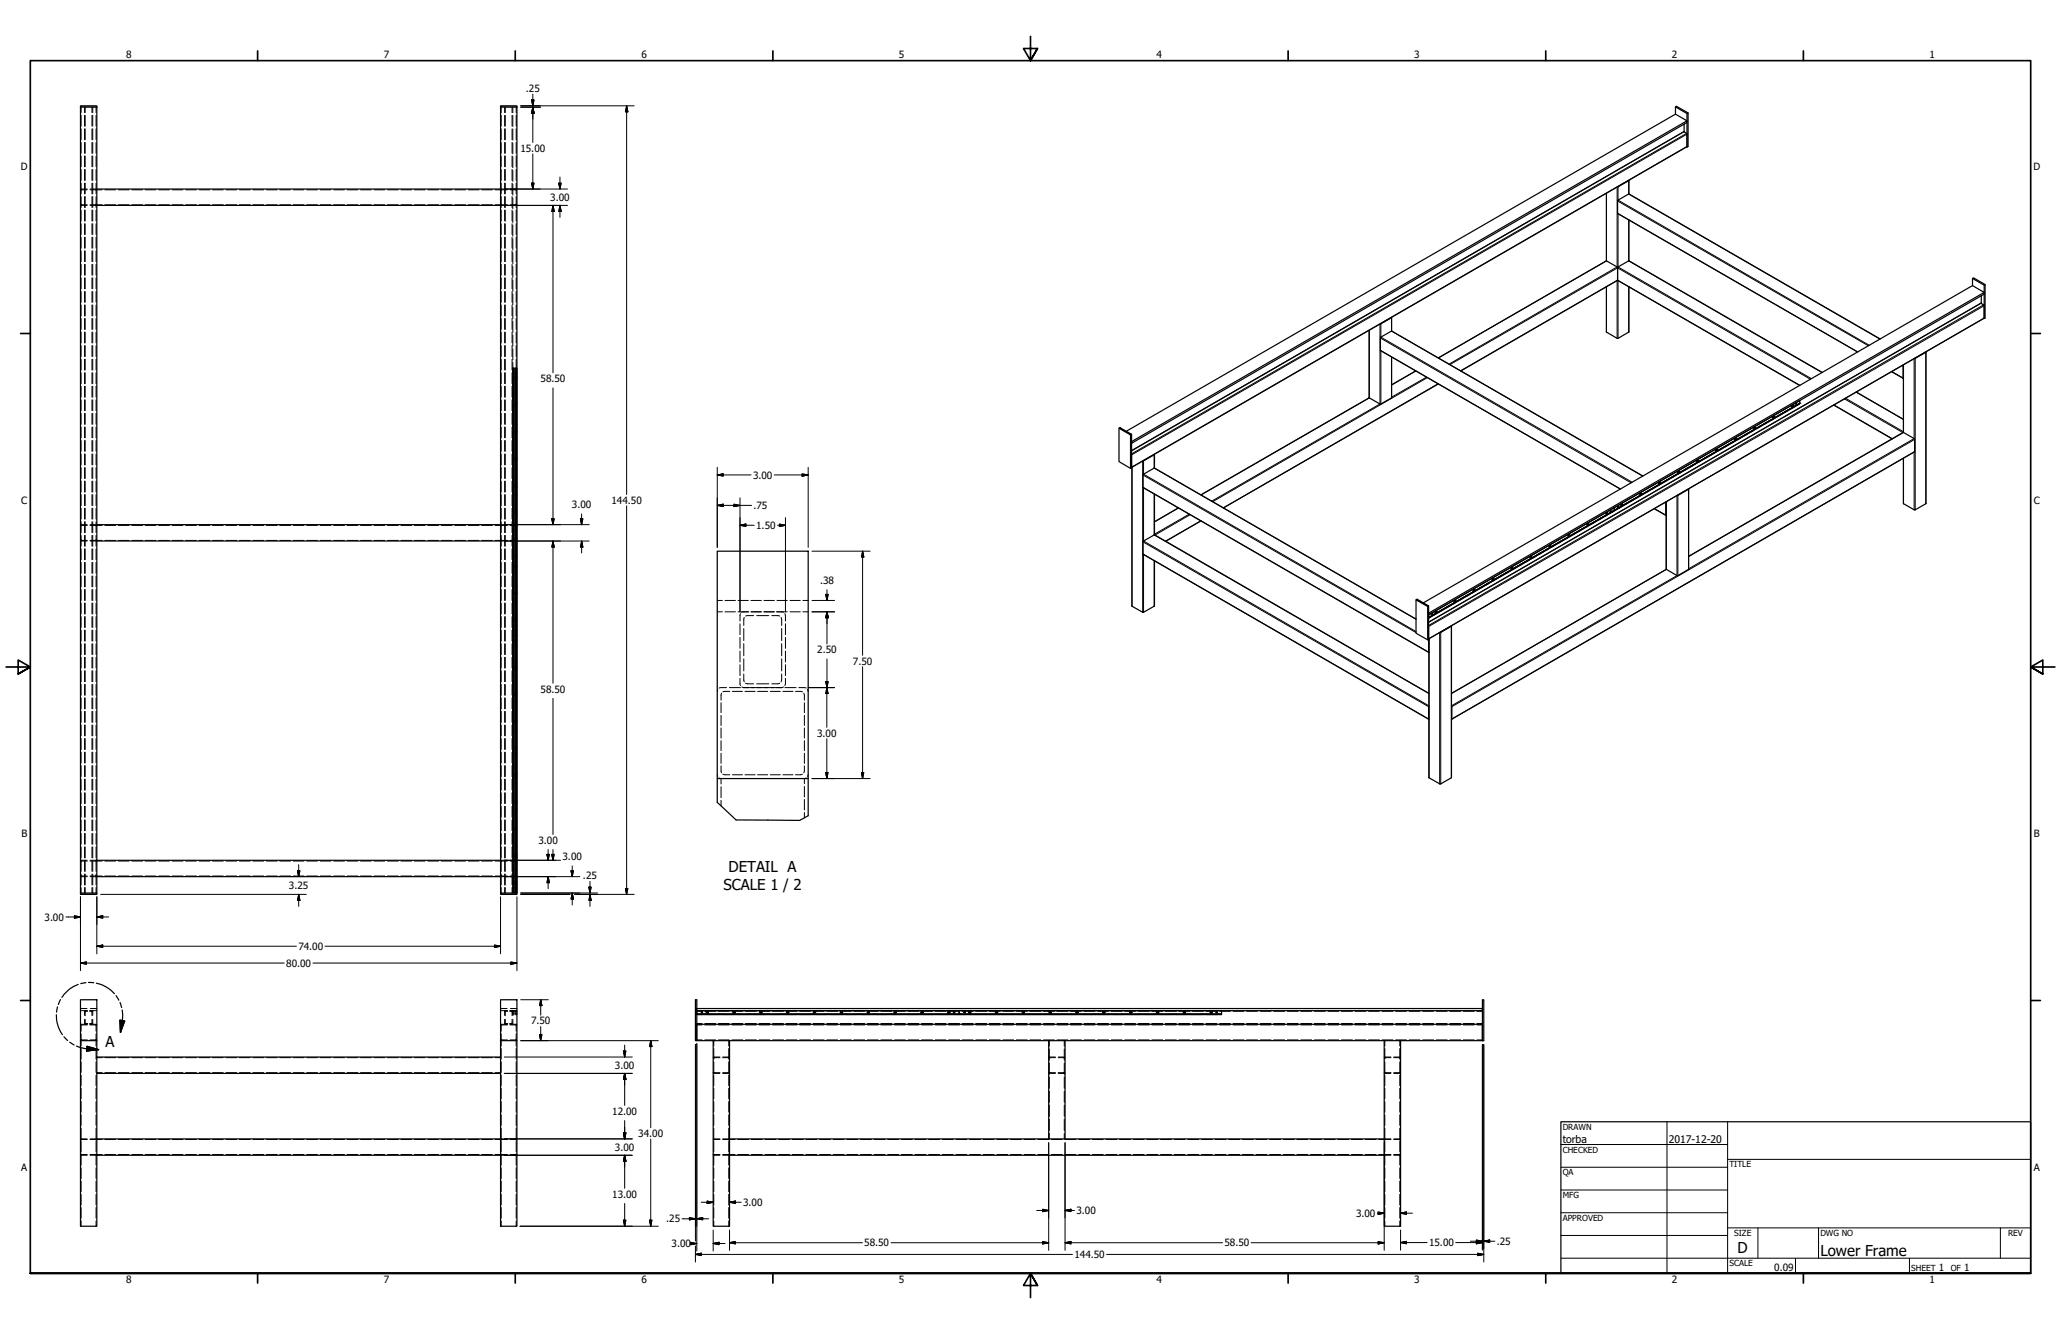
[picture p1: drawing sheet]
<svg xmlns="http://www.w3.org/2000/svg" width="864mm" height="559mm" viewBox="0 0 864 559" stroke-linecap="round" stroke-linejoin="round" font-family="sans-serif">
<defs><g id="words">
<g font-size="6.3">
<text x="305.3" y="365.4">DETAIL A</text>
<text x="303.1" y="373">SCALE 1 / 2</text>
<text x="44.2" y="438.7">A</text>
<text x="728.1" y="524.9">D</text>
<text x="762.8" y="526.2">Lower Frame</text>
</g>
<g font-size="4.4">
<text x="654.8" y="478.6">torba</text>
<text x="699.3" y="478.6">2017-12-20</text>
</g>
<g font-size="4.2">
<text x="52.8" y="24.4">8</text>
<text x="160.8" y="24.4">7</text>
<text x="268.7" y="24.4">6</text>
<text x="376.7" y="24.4">5</text>
<text x="484.6" y="24.4">4</text>
<text x="592.6" y="24.4">3</text>
<text x="700.5" y="24.4">2</text>
<text x="808.5" y="24.4">1</text>
<text x="220.3" y="38.5">.25</text>
<text x="218.1" y="63.6">15.00</text>
<text x="8.8" y="71.4">D</text>
<text x="852" y="71.4">D</text>
<text x="230.6" y="84.1">3.00</text>
<text x="226.5" y="160.1">58.50</text>
<text x="315.5" y="200.5">3.00</text>
<text x="8.9" y="211.1">C</text>
<text x="239.6" y="212.9">3.00</text>
<text x="256.2" y="211">144.50</text>
<text x="315.7" y="213.2">.75</text>
<text x="852.2" y="211.1">C</text>
<text x="316.9" y="221.6">1.50</text>
<text x="343.6" y="244.6">.38</text>
<text x="342.5" y="273.7">2.50</text>
<text x="357.4" y="278.4">7.50</text>
<text x="226.5" y="290.1">58.50</text>
<text x="342.4" y="308.6">3.00</text>
<text x="9" y="350.8">B</text>
<text x="225.6" y="353.4">3.00</text>
<text x="852.2" y="350.8">B</text>
<text x="235.7" y="360.3">3.00</text>
<text x="244.3" y="368.3">.25</text>
<text x="121.1" y="372.5">3.25</text>
<text x="18.6" y="385.6">3.00</text>
<text x="125" y="397.9">74.00</text>
<text x="120" y="404.9">80.00</text>
<text x="222.5" y="429.1">7.50</text>
<text x="257.7" y="447.7">3.00</text>
<text x="256.5" y="467">12.00</text>
<text x="267.5" y="476.3">34.00</text>
<text x="257.7" y="482">3.00</text>
<text x="8.9" y="490.5">A</text>
<text x="852.2" y="490.5">A</text>
<text x="256.5" y="501.7">13.00</text>
<text x="311.4" y="505.1">3.00</text>
<text x="451" y="508.6">3.00</text>
<text x="568.2" y="509.7">3.00</text>
<text x="279.1" y="512.1">.25</text>
<text x="627.2" y="521.5">.25</text>
<text x="281.4" y="522.4">3.00</text>
<text x="362.1" y="522.1">58.50</text>
<text x="450.2" y="527">144.50</text>
<text x="513.1" y="522.1">58.50</text>
<text x="598.8" y="522">15.00</text>
<text x="743.5" y="532.6">0.09</text>
<text x="812.4" y="532.6">1</text>
<text x="823" y="532.6">1</text>
<text x="52.8" y="537.5">8</text>
<text x="160.8" y="537.5">7</text>
<text x="268.7" y="537.5">6</text>
<text x="376.7" y="537.5">5</text>
<text x="484.6" y="537.5">4</text>
<text x="592.6" y="537.5">3</text>
<text x="700.5" y="537.5">2</text>
<text x="808.5" y="537.5">1</text>
</g>
<g font-size="3.5">
<text x="654.8" y="473.2">DRAWN</text>
<text x="654.8" y="482.8">CHECKED</text>
<text x="724.7" y="488.9">TITLE</text>
<text x="654.8" y="492.3">QA</text>
<text x="654.8" y="501.8">MFG</text>
<text x="654.8" y="511.4">APPROVED</text>
<text x="726.7" y="517.7">SIZE</text>
<text x="762.8" y="517.7">DWG NO</text>
<text x="841.4" y="517.7">REV</text>
<text x="724.7" y="530.4">SCALE</text>
<text x="800.9" y="532.6">SHEET</text>
<text x="817.4" y="532.6">OF</text>
</g>
</g></defs>
<!-- layer: Visible (ANSI) -->
<g fill="none" stroke="#000" stroke-width=".51">
<path d="M33.7 44.3h6.9v.6h-6.9zM33.7 44.9v329.2M40.6 44.9v329.2M209.7 44.3h6.9v.6h-6.9zM209.7 44.9v329.2M216.6 44.9v329.2M702.1 44.8l4.8 2.8 .4-.3v14l-.5 .2M705.6 55.2l1.3 1M705.6 55.2l-231.4 133.6M705.7 52l-.1 3.2M706.9 50.6v.7l-232.7 134.4v-.7l232.7-134.4-4.8-2.8-230.2 132.9M706.9 47.6v14"/>
<path d="M707.3 47.3l-4.9-2.8-.3 .3v3M40.6 79.2h169.1M677.7 78.3l4.9-2.8v5.8M706.9 61.3l-232.7 134.5M40.6 86h169.1M673.1 81v28.2M682.6 92.1v17.1M682.6 81.3l-4.7 2.6v5.6l100.5 57.9M682.6 81.3l105.2 60.7M673 109.3l4.6 2.5 .2 .4M673 109.3l-70.3 40.6M677.8 117.3l76.3 44.2"/>
<path d="M677.8 117.3l-65.7 38.1M677.8 112.2v5.1M682.6 109.3l-4.6 2.5-.2 .4M682.6 109.3l81 46.7M826.5 116.6l4.9 2.8 .4-.2v14l-.5 .1M831.4 119.4v14M831.8 119.2l-4.8-2.8-.5 .2v3M573.7 138.4l.1 28.3M578.3 135.7l4.8-2.8v5.7M673.1 120.1v19l4.5 2.6 5-2.6v-19M830.1 127.1l1.3 1M830.2 123.9l-.1 3.1-231.5 133.7"/>
<path d="M831.4 133.2l-232.8 134.5M831.4 122.5v.7l-232.8 134.4v-.7l232.8-134.4-4.9-2.9-230.1 132.9M583.1 149.5v17.1l-4.6 2.7-4.7-2.6M593.2 155.4l-10.1 5.8M792.6 155.7l4.9 2.8M797.6 153v5.6M797.6 152.8v28.3M807 147.4l-4.8 2.8M807 147.4v63.5l-4.6 2.7-4.8-2.7v-18.9M468.9 179.4l.4-.3 4.9 2.8-.5 .3zM468.9 179.4v14l4.8 2.8 .5-.2v-14.1M573.7 166.6l-70.5 40.7"/>
<path d="M602.7 160.8l-90 51.9M734.9 179.1l.2-.1a.41 .41 0 0 1 .4 .6 .41 .41 0 0 1-.7 .1zM735 179l-.2 .4M735 180l.2 .1M735.3 179.8l.2 .1M735.6 179.6l.2 .1M736 179.5h.2M736.3 179.3h.2M736.3 179.2l-1.7 1.3-.1-.3-.2 .5-.1-.3-.3 .4v-.2l-.5 .6h-.5M736.6 179.1l.2 .1M736.7 179l-.4 .2M736.9 178.9l.2 .1"/>
<path d="M737.2 178.7l.2 .1M737.6 178.5l.1 .1M737.9 178.4h.2M738.2 178.2h.2M738.5 178l.2 .1M738.6 177.9l-1.5 1.1-.1-.2-.2 .4-.1-.2M738.8 177.8l.2 .1M738.9 177.7l-.3 .2M739.1 177.6l.2 .1M739.2 177.5l-.3 .2M739.5 177.4l.1 .1M739.8 177.2l.2 .2"/>
<path d="M739.8 177.2l-.2 .3v-.2l-.3 .4-.1-.2M739.9 177.1l-.1 .1M740.1 177l.2 .2M740.2 177l-.2 .4-.1-.3M740.2 176.9v.1M740.4 176.8l.2 .2M740.5 176.8l-.2 .4-.1-.3M740.5 176.8h.1M740.7 176.7l.2 .1M740.8 176.6l-.3 .2M740.8 176.6h.1M741 176.5l.2 .1"/>
<path d="M741.1 176.4l-.2 .2M741.1 176.4h.1M741.4 176.3l.2 .1M741.7 176.1l.2 .1M742 176l.2 .1M742.1 175.9l-.5 .5h-.4M742.1 175.8v.1M742.3 175.8l.2 .1M742.4 175.7l-.2 .4-.1-.3M742.4 175.6v.1M742.6 175.6l.2 .1M742.7 175.5l-.2 .4-.1-.3"/>
<path d="M742.8 175.5h-.1M742.8 174.6l.2-.2a.33 .33 0 0 1 .4 .2 .33 .33 0 0 1-.2 .4 .33 .33 0 0 1-.4-.2zM742.9 174.4l-.1 .4M742.9 175.4l.2 .1M743 175.3l-.2 .4v-.2M743 175.3h.1M743.3 175.2l.2 .1M743.6 175.1h.2M743.9 174.9h.2M744.2 174.7l.2 .1M744.5 174.5l.2 .1M744.9 174.3l.1 .1"/>
<path d="M745.2 174.1l.2 .1M745.5 173.9l.2 .2M745.6 173.9l-.6 .5v-.2l-.5 .6-.2-.2-1.2 .7M745.8 173.7l.2 .2M745.9 173.7l-.2 .4-.1-.2M746.1 173.5l.2 .2M746.4 173.4l.2 .1M746.8 173.2l.2 .1M747.1 173l.2 .1M747.4 172.8l.2 .1M747.7 172.7l.2 .1M747.8 172.6l-1.8 1.3-.1-.2"/>
<path d="M748 172.5l.2 .1M748.1 172.4l-.2 .4-.1-.2M748.3 172.3l.2 .1M748.7 172.1l.2 .1M749 172h.2M749.3 171.8h.2M749.6 171.6h.2M749.7 171.5l-1.5 1.1-.1-.2M749.7 171.4v.1M749.9 171.4h.2M750 171.3l-.1 .3-.2-.2M750.1 171.3h-.1"/>
<path d="M750.3 171.2l.1 .1M750.6 171l.2 .1M750.9 170.8l.2 .1M751 169.8a.4 .4 0 0 1 .4 .5 .4 .4 0 0 1-.6 .2zM751 169.8l-.3 .4M751.2 170.6l.2 .2M751.3 170.6l-.9 .7v-.2l-.2 .3-.1-.1M751.3 170.5v.1M751.5 170.4l.2 .2M751.6 170.4l-.2 .4-.1-.3M751.6 170.4h.1M751.8 170.3l.2 .1"/>
<path d="M751.9 170.2l-.3 .2M751.9 170.2h.1M752.2 170.1l.1 .1M752.2 170l-.2 .2M752.2 170h.1M752.5 169.9l.2 .1M752.8 169.7l.2 .1M753.1 169.5l.2 .2M753.4 169.4l.2 .1M753.7 169.2l.2 .1 .2-.4v-1.1l-77.7 44.9 .1 1.3 1.1-.9M753.9 169.3v-.3l-.3 .5v-.3l-.3 .5-.1-.3-.2 .4-.1-.2-.2 .4h-.4M768.3 169.7l24.5 14.1"/>
<path d="M777.8 164.2l19.8 11.4M473.7 182.2v14M474.3 195.8v58.1l4.6 2.6 4.8-2.6v-19M483.7 190.3l-4.8 2.8M483.7 190.4v5.6M688.4 199.4l-105.2-60.8-4.8 2.8 .1 5.5 100.4 58M700.5 199.9l-.4 .5-.3-.1M700.5 200l.1 .1M700.5 199.8v.1M700.8 199.7l-.2 .4-.1-.3M700.8 199.8l.1 .1M700.8 199.6v.1"/>
<path d="M701.1 199.5l-.2 .4-.1-.3M701.1 199.6l.1 .1M701.4 199.3v.3l-.3-.1M701.4 199.3h.1M701.4 199.4l.1 .1M701.7 199.1v.4l-.2-.2M701.7 199.1h.1M701.7 199.2l.2 .1M702.1 198.9l-.1 .4-.2-.2M702.1 198.9h.1M702.1 199.1h.1M702.4 198.9h.1"/>
<path d="M702.7 198.7l.1 .1M703 198.5l.1 .1M703.2 197.4l-.2 .3M703.3 198.3l.2 .1M703.6 198.1l-.7 .7-.1-.2-.7 .3M703.6 198.1l.2 .1M704 197.9l-.1 .3-.3-.1M704 197.9l.1 .2M704.3 197.7l.1 .2M704.6 197.6l.1 .1M704.9 197.4l.1 .1M705.2 197.2l.2 .1"/>
<path d="M705.5 197l.2 .1M705.9 196.8l-.4 .5-.2-.2-1.1 .9-.2-.1M705.9 196.8l.1 .2M706.1 196.7l.2 .1M706.2 196.6l-.1 .3-.2-.1M706.4 196.5l.2 .1M706.8 196.3l.1 .1M707.1 196.1l.2 .1M707.4 196h.2M707.7 195.8h.2M708 195.6h.2M708.3 195.4l.2 .1"/>
<path d="M708.7 195.2l.2 .1M709 195l.2 .1M709.3 194.8l.2 .1M709.4 194.8l-1.1 .8-.1-.1-1.6 1.1v-.3l-.2 .4-.2-.1M709.4 194.7v.1M709.6 194.6l.2 .2M709.7 194.6l-.2 .3-.1-.2M709.7 194.6h.1M709.9 194.4l.2 .2M710 194.4l-.1 .3-.2-.1M710 194.4h.1M710.2 194.3l.2 .1"/>
<path d="M710.3 194.2l-.1 .3-.1-.1M710.3 194.2h.1M710.6 194.1l.2 .1M710.6 194l-.2 .2M710.6 194h.1M710.9 193.9l.2 .1M711.1 192.8l.1-.1a.36 .36 0 0 1 .4 .5 .36 .36 0 0 1-.7 .1zM711.1 192.8l-.2 .4M711.2 193.7l.2 .1M711.5 193.5l.2 .2M711.8 193.4l.2 .1M711.9 193.3l-.2 .4-.1-.3-.5 .6h-.4"/>
<path d="M712 193.2l-.1 .1M712.2 193.2l.1 .1M712.2 193.1l-.2 .4v-.3M712.3 193l-.1 .1M712.5 193l.2 .1M712.8 192.8l.2 .1M713.1 192.7h.2M713.4 192.5h.2M713.7 192.3h.2M714.1 192.1l.1 .1M714.4 191.9l.2 .1M714.7 191.7l.2 .1"/>
<path d="M715 191.5l.2 .1M715.1 191.5l-2.8 1.8v-.3M715.3 191.3l.2 .2M715.4 191.3l-.2 .3-.1-.1M715.6 191.2l.2 .1M716 191l.2 .1M716.3 190.8l.2 .1M716.6 190.6l.2 .1M716.9 190.4l.2 .2M717.2 190.2l.2 .2M717.5 190.1l.2 .1M717.6 190l-.5 .6-.1-.3-.5 .6-.1-.2-.9 .8-.1-.2"/>
<path d="M717.9 189.9l.2 .1M717.9 189.8l-.2 .4-.1-.2M718.2 189.7l.2 .1M718.5 189.5l.2 .1M718.8 189.4h.2M718.9 189.2l-.8 .8-.2-.2M718.9 189.2h.1M719.1 188.2a.33 .33 0 0 1 .4 .2 .33 .33 0 0 1-.2 .4 .33 .33 0 0 1-.4-.2zM719.1 188.2l-.2 .3M719.1 189.2h.2M719.2 189.1l-.3 .1M719.3 189l-.1 .1"/>
<path d="M719.5 189h.1M719.5 188.9l-.1 .3-.1-.2M719.6 188.8l-.1 .1M719.8 188.8l.2 .1M720.1 188.6l.2 .1M720.4 188.4l.2 .1M720.7 188.2l.2 .1M720.8 188.2l-.8 .7-.1-.2-.2 .3-.1-.2M720.8 188.2h.1M721 188l.2 .2M721.1 188l-.2 .2M721.1 188h.1"/>
<path d="M721.4 187.9l.2 .1M721.4 187.8l-.2 .2M721.4 187.8h.1M721.7 187.7l.2 .1M721.7 187.6l-.2 .2M721.7 187.6h.1M722 187.5l.2 .1M722.1 187.5l-.3 .1M722.1 187.4v.1M722.3 187.3l.2 .1M722.6 187.1l.2 .2M722.9 186.9l.2 .2"/>
<path d="M723.3 186.8l.2 .1M723.6 186.6l.2 .1M723.9 186.4l.2 .1M724.2 186.2l.2 .1M724.5 186.1h.2M724.9 185.9h.1M724.9 185.8l-1.4 1.1-.1-.3-.3 .5v-.3l-.3 .5v-.3l-.2 .4h-.5M725.2 185.7h.2M725.2 185.6l-.3 .2M725.5 185.5l.2 .1M725.8 185.3l.2 .1M726.1 185.1l.2 .1"/>
<path d="M726.4 184.9l.2 .1M726.5 184.8l-.2 .4-.1-.2-.2 .4-.1-.2-.2 .4-.1-.2-.2 .3-.2-.1M726.8 184.8h.1M727.1 183.6l.1-.1a.35 .35 0 0 1 .2 .6 .35 .35 0 0 1-.6-.1zM727.1 183.6l-.2 .4M727.1 184.6l.2 .1M727.4 184.4l.2 .1M727.5 184.3l-.9 .7-.1-.2M727.7 184.2l.2 .1M728 184l.2 .1M728.3 183.8l.2 .2M728.7 183.6l.2 .2"/>
<path d="M729 183.5l.2 .1M729.3 183.3l.2 .1M729.4 183.2l-.5 .6-.1-.3-.3 .5v-.3l-.3 .4v-.2l-.2 .4h-.5M729.4 183.2h.1M729.6 183.1l.2 .1M729.7 183l-.3 .2M729.7 183h.1M729.9 182.9l.2 .1M730 182.8l-.3 .2M730 182.8h.1M730.2 182.8h.2M730.6 182.6h.2"/>
<path d="M730.6 182.5l-.1 .3h-.4M730.7 182.4l-.1 .1M730.9 182.4l.2 .1M730.9 182.3l-.1 .3-.1-.2M731 182.2l-.1 .1M731.2 182.2l.2 .1M731.5 182l.2 .1M731.8 181.8l.2 .1M731.9 181.7l-.8 .8-.1-.3M731.9 181.7h.1M732.2 181.6l.1 .1M732.2 181.5l-.2 .2"/>
<path d="M732.2 181.5h.1M732.5 181.5h.2M732.5 181.4l-.2 .1M732.5 181.4h.1M732.8 181.3l.2 .1M732.9 181.2l-.3 .2M732.9 181.2h.1M733.1 181.1l.2 .1M733.4 180.9l.2 .1M733.7 180.7l.2 .1M734.1 180.5l.2 .2M734.4 180.3l.2 .2"/>
<path d="M734.7 180.1l.2 .2M797.6 181l-.2 .2M797.6 181.2l4.7 2.7v5.4l-194 112M797.6 181.2l-90 51.8M40.6 219.8h169.1M483.7 206.9v17.1M493.8 212.7l-10.1 5.9M503.2 218.2l-14.8 8.6M665.2 219.3a.35 .35 0 0 1 .4 .2 .35 .35 0 0 1-.2 .4 .35 .35 0 0 1-.4-.2zM665.2 219.3l-.2 .3M665.9 220h.1M666.2 219.8h.1"/>
<path d="M666.5 219.5l-1.5 1.1v-.3l-.2 .4-.2-.1M666.5 219.6h.1M666.8 219.3l-.1 .3-.2-.1M666.8 219.4l.1 .1M667.1 219.2l.2 .1M667.4 219l.2 .1M667.8 218.8l-.7 .7-.3-.2M667.8 218.8l.1 .1M667.8 218.7v.1M668.1 218.6l-.2 .3-.1-.2M668.1 218.6h.1M668.1 218.6l.1 .2"/>
<path d="M668.4 218.4l-.1 .3-.2-.1M668.4 218.4h.1M668.4 218.4l.1 .2M668.7 218.2v.3l-.2-.1M668.7 218.2h.1M668.7 218.3l.1 .1M669 218v.3l-.2-.1M669 218h.1M669 218.1l.2 .1M669.4 217.9l-.3 .1M669.4 217.9l.1 .1M669.7 217.7l.1 .1"/>
<path d="M670 217.5l-.1 .3-.2-.2-.1 .4-.2-.1M670 217.6l.1 .1M670.1 217.4l-.1 .1M670.3 217.3l-.2 .4v-.3M670.3 217.4l.1 .1M670.4 217.2l-.1 .1M670.6 217.1l-.2 .4v-.3M670.6 217.2l.2 .1M670.9 216.9v.3l-.3-.1M670.9 216.9h.1M670.9 217l.2 .1M671.3 216.7l-.1 .3-.2-.1"/>
<path d="M671.3 216.7h.1M671.3 216.9h.1M671.6 216.7h.1M671.9 216.4l-.6 .3M671.9 216.5h.1M672.2 216.3h.1M672.5 216.1l.2 .1M672.8 215.9l.2 .1M673.2 215.6l-1.1 .9-.2-.1M673.2 214.7l-.2 .4M673.2 215.7l.1 .1M673.5 215.5l-.1 .3-.2-.2"/>
<path d="M673.5 215.5l.1 .1M673.8 215.3l.1 .2M674.1 215.2l.1 .1M674.4 215l.2 .1M674.8 214.8l.1 .1M675.1 214.6l.1 .1M675.4 214.4l.1 .2M675.7 214.2l-.7 .7-.2-.2-1.1 .9-.2-.1M675.7 214.2l.1 .2M676 214.1l.4-.3v-1.1l-77.8 44.9 .1 1.3 .2-.4M676 214v.3l-.3-.1M676 214l.1 .2"/>
<path d="M676.3 213.9l.2 .1M676.7 213.7l.1 .1M677 213.6h.1M677.3 213.4h.1M677.6 213.2h.1M677.7 213l-.1 .1M677.8 212.3l.3-.1-.2 .4zM677.9 212.9v.3l-.2-.2M677.9 213h.2M678.2 212.7v.3l-.3-.1M678.2 212.8l.2 .1M678.6 212.5l-.1 .4-.3-.2"/>
<path d="M678.6 212.6l.1 .1M678.9 212.4l.1 .1M679.2 212.2l-.1 .3-.2-.2-.1 .4-.2-.2M679.2 212.2h.1M679.2 212.2l.1 .1M679.3 211.2l.1-.1a.33 .33 0 0 1 .3 .5 .33 .33 0 0 1-.6 0zM679.3 211.1l-.2 .4M679.5 212l-.1 .3-.1-.1M679.5 212h.1M679.5 212l.1 .2M679.8 211.8v.3l-.2-.1M679.8 211.8h.1"/>
<path d="M679.8 211.9l.2 .1M680.1 211.6v.3l-.2-.1M680.1 211.6h.1M680.1 211.7l.2 .1M680.5 211.5l-.3 .1M680.5 211.5l.1 .1M680.8 211.3l-.1 .3-.2-.1M680.8 211.3l.1 .1M681.1 211.1l.1 .2M681.4 210.9v.3l-.2-.2-.2 .4-.2-.1M681.4 210.9l.1 .2M681.5 210.8l-.1 .1"/>
<path d="M681.7 210.8l.2 .1M682.1 210.6l.1 .1M682.4 210.4l.1 .1M682.7 210.2l.1 .1M683 210l-1.5 1.1v-.3M683 210.1h.1M683.3 209.8v.3l-.3-.1M683.3 209.9h.2M683.6 209.7l.2 .1M684 209.5l.1 .1M684.3 209.3l.1 .1M684.6 209l-.1 .4-.2-.2-.1 .4-.2-.2-.1 .3-.2-.1-.1 .3-.3-.1"/>
<path d="M684.6 209.1l.1 .1M684.9 208.9l-.1 .3-.2-.2M684.9 208.9l.1 .1M685.2 208.8l.2 .1M685.5 208.6l.2 .1M685.9 208.3l-.7 .7-.3-.1M685.9 208.4l.1 .1M686.2 208.2l.1 .1M686.5 208l.1 .2M686.8 207.8l.1 .2M687.1 207.6l-.7 .7-.2-.2-.1 .4-.2-.2M687.1 207.6l.2 .2"/>
<path d="M687.3 206.5a.36 .36 0 0 1 .4 .5 .36 .36 0 0 1-.6 .1zM687.3 206.6l-.2 .3M687.5 207.4l-.1 .3-.3-.1M687.5 207.5l.1 .1M687.8 207.3l.1 .1M688.1 207l-.1 .3-.5 .1M688.1 207h.1M688.1 207.1l.1 .1M688.4 206.8l-.1 .3-.2-.1M688.4 206.8h.1M688.4 206.9l.1 .1M688.7 206.8h.1"/>
<path d="M689 206.5v.3h-.5M689 206.6h.2M689.1 206.4l-.1 .1M689.4 206.3l-.1 .3-.2-.2M689.4 206.4l.1 .1M689.4 206.2v.1M689.7 206.1l-.2 .4-.1-.3M689.7 206.2l.1 .1M690 205.9l-.1 .3-.2-.1M690 206l.1 .1M690.3 205.7l-.1 .4-.2-.2M690.3 205.7h.1"/>
<path d="M690.3 205.8l.1 .1M690.6 205.5v.4l-.2-.2M690.6 205.5h.1M690.6 205.6l.2 .1M690.9 205.4v.3l-.2-.2M690.9 205.4h.1M690.9 205.5h.2M691.3 205.2l-.1 .3-.2-.1M691.3 205.2h.1M691.3 205.3l.1 .1M691.6 205l-.3 .2M691.6 205.1l.1 .1"/>
<path d="M691.6 205h.1M691.9 204.9l-.1 .3-.2-.2M691.9 204.9l.1 .1M692.2 204.7l-.1 .3-.2-.1M692.2 204.7l.1 .2M692.5 204.5v.3l-.3-.1M692.5 204.5l.2 .2M692.8 204.3l.2 .2M693.2 204.2l.1 .1M693.5 204l.1 .1M693.8 203.8l.1 .1M694.1 203.6l.1 .1"/>
<path d="M694.4 203.4v.3l-.2-.2-1.2 1-.1-.3-.1 .4-.3-.1M694.4 203.5h.2M694.8 203.2l-.1 .3-.3-.1M694.8 203.3l.1 .1M695.1 203.1l.1 .1M695.3 201.9a.35 .35 0 0 1 .4 .3 .35 .35 0 0 1-.3 .4 .35 .35 0 0 1-.4-.2zM695.3 202l-.3 .3M695.4 202.9l.1 .1M695.7 202.7l.1 .1M696 202.5l.2 .1M696.3 202.4h.2M696.7 202.2h.1"/>
<path d="M697 201.9l-1.5 1.1v-.2l-.3 .4-.1-.3-.1 .4-.2-.1M697 202l.1 .1M697.3 201.7l-.1 .4-.2-.2M697.3 201.8l.1 .1M697.6 201.6l.1 .1M697.9 201.4l.2 .1M698.1 210.4v5.5l-4.9-2.8M698.2 201.2l-.7 .7-.2-.2M698.2 201.2l.2 .2M698.3 201.1l-.1 .1M698.6 201l-.2 .4-.1-.3M698.6 201h.1"/>
<path d="M698.6 201l.1 .2M698.9 200.8l-.1 .3-.2-.1M698.9 200.8h.1M698.9 200.9l.1 .1M699.2 200.6l-.1 .3-.2-.1M699.2 200.6h.1M699.2 200.7l.1 .1M699.5 200.4v.3l-.2-.1M699.5 200.4h.1M699.5 200.5l.1 .1M699.8 200.3l-.2 .1M699.8 200.3l.2 .1"/>
<path d="M700.2 200.2h.1M707.6 204.8l-4.8 2.7M707.6 204.9v33.6l-4.7 2.7-4.8-2.8v-28.2M40.6 226.6h169.1M300.5 230.9h38.1v95.2h-38.1zM483.7 223.9l.1 .2M483.8 224l-4.8 2.9v5.3l119.7 69.1M483.8 224l114.9 66.4M631.3 239.8l-.2 .4-.1-.2-.4 .5h-.6M631.3 239.9l.1 .1M631.6 239.6l-.2 .4-.1-.2M631.6 239.7l.2 .1"/>
<path d="M631.9 239.5l-.1 .3-.2-.2M631.9 239.5l.2 .1M632.2 239.3l.2 .2M632.5 239.2l.2 .1M632.8 239l.2 .1M633.2 238.8l.1 .1M633.3 237.7l.2-.1a.38 .38 0 0 1 .2 .5 .38 .38 0 0 1-.5 .1zM633.4 237.7l-.2 .4M633.5 238.6l.2 .1M633.8 238.4l-.4 .5-.2-.2-.5 .6-.2-.2-.1 .4-.2-.2-.1 .3-.2-.1M633.8 238.4l.2 .2M634.1 238.2l-.1 .4-.2-.2"/>
<path d="M634.1 238.3l.2 .1M634.4 238.1l.2 .1M634.7 237.9l.2 .1M635.1 237.7l.2 .1M635.4 237.6h.2M635.7 237.4h.2M636 237.2h.2M636.3 236.9l-.7 .7-.2-.2-.1 .4-.2-.2-.2 .4-.2-.2-.1 .4-.1-.3-.2 .5-.2-.2M636.3 237h.2M636.7 236.7l-.1 .3-.3-.1M636.7 236.8l.1 .1M637 236.6l.2 .1"/>
<path d="M637.3 236.3l-.5 .6-.1-.2M637.3 236.4l.2 .1M637.3 236.3h.1M637.6 236.2l-.1 .3-.2-.2M637.6 236.2h.1M637.6 236.2l.2 .1M637.9 236l-.1 .3-.1-.1M637.9 236h.1M637.9 236.1l.2 .1M638.2 235.8l-.1 .4-.1-.2M638.2 235.8h.1M638.2 235.9l.2 .1"/>
<path d="M638.6 235.6l-.2 .4-.1-.2M638.6 235.7l.1 .1M638.9 235.5l-.1 .3-.2-.2M638.9 235.5l.2 .1M639.2 235.3l-.1 .3-.2-.1M639.2 235.3l.2 .2M639.5 235.1l.2 .2M639.8 234.9l-.4 .6-.2-.2M639.8 234.9l.2 .2M639.9 234.8l-.1 .1M640.1 234.7l-.1 .4-.1-.3M640.1 234.8l.2 .1"/>
<path d="M640.2 234.6l-.1 .1M640.5 234.5l-.2 .4-.1-.3M640.5 234.6l.2 .1M640.8 234.4l.2 .1M641.1 234.3h.2M641.3 233a.39 .39 0 0 1 .5 .6 .38 .38 0 0 1-.7 0zM641.3 233.1l-.1 .3M641.4 234l-.7 .7-.2-.2M641.4 234.1h.2M641.7 233.9h.2M642 233.7l.2 .1M642.4 233.5l.2 .1"/>
<path d="M642.7 233.3l.2 .1M643 233l-.8 .8-.1-.2-.1 .3-.2-.2-.1 .4-.3-.1M643 233.1l.2 .1M643.3 232.9l-.1 .3-.2-.2M643.3 232.9l.2 .1M643.6 232.8l.2 .1M644 232.6l.1 .1M644.3 232.4l.2 .1M644.6 232.2l.2 .1M644.9 232l.2 .2M645.2 231.8l-.1 .4-.1-.3-.5 .6h-.5l-.5 .5-.2-.1M645.2 231.8l.2 .2"/>
<path d="M645.5 231.6l-.1 .4-.2-.2M645.5 231.6l.2 .2M645.9 231.5l.1 .1M646.2 231.3l.2 .1M646.5 231.1l.2 .1M646.8 230.8l-.1 .4-.2-.2-.8 .8-.2-.2M646.8 230.8h.1M646.8 230.9l.2 .1M647.1 230.7l-.1 .3-.1-.2M647.1 230.8h.2M647.2 230.6l-.1 .1M647.4 230.5v.3l-.2-.2"/>
<path d="M647.4 230.6h.2M647.5 230.4l-.1 .1M647.8 230.3l-.1 .3-.2-.2M647.8 230.4l.2 .1M648.1 230.1l-.1 .4-.2-.2M648.1 230.2l.2 .1M648.4 230l.2 .1M648.7 229.7l-.1 .4-.1-.2-.2 .4-.2-.2M648.7 229.7h.1M648.7 229.8l.2 .1M649 229.6l-.1 .3-.1-.2M649 229.6h.1"/>
<path d="M649 229.7h.2M649.2 228.5l.2-.1a.33 .33 0 0 1 .3 .5 .33 .33 0 0 1-.6 0zM649.3 228.5l-.2 .4M649.4 229.4l-.2 .3-.1-.1M649.4 229.4h.1M649.4 229.5l.1 .1M649.7 229.2l-.3 .2M649.7 229.3l.1 .1M649.7 229.2h.1M650 229l-.1 .4-.2-.2M650 229.1l.1 .1M650 229h.1"/>
<path d="M650.3 228.9l-.1 .3-.2-.2M650.3 228.9l.1 .1M650.6 228.7v.3l-.3-.1M650.6 228.7l.1 .2M650.9 228.5l.2 .2M651.3 228.3l.1 .2M651.6 228.2l.1 .1M651.9 228l.1 .1M652.2 227.8l.1 .1M652.5 227.6l-1.4 1.1-.1-.3-.1 .4-.3-.1M652.5 227.6l.2 .1M652.8 227.4v.3l-.3-.1"/>
<path d="M652.8 227.5h.2M653.2 227.3l.1 .1M653.5 227.1l.1 .1M653.8 226.9l.1 .1M654.1 226.7l.1 .1M654.4 226.4v.4l-.3-.2-1 .9-.3-.1M654.4 226.5l.2 .1M654.7 226.4h.2M655.1 226.2l.1 .1M655.4 225.9l-.7 .7-.3-.2M655.4 226l.1 .1M655.7 225.8l.1 .1"/>
<path d="M656 225.6l.1 .1M656.3 225.4l.2 .2M656.7 225.2l-.7 .7-.2-.2-.2 .4-.2-.2M656.7 225.2l.1 .2M657 225l-.1 .3-.2-.1M657 225h.1M657 225l.1 .2M657.3 224.8l-.1 .3-.2-.1M657.3 223.9l-.3 .4M657.3 224.8h.1M657.3 224.9l.1 .1M657.4 223.8a.37 .37 0 0 1 .2 .5 .37 .37 0 0 1-.6 .1z"/>
<path d="M657.6 224.6l-.1 .3-.1-.1M657.6 224.6h.1M657.6 224.7l.1 .1M657.9 224.4v.3l-.2-.1M657.9 224.4h.1M657.9 224.5l.2 .1M658.2 224.3l.2 .1M658.6 224.1l-.1 .3h-.5M658.6 224.2h.1M658.6 224v.1M658.9 223.9l-.1 .3-.2-.2M658.9 224l.1 .1"/>
<path d="M658.9 223.8v.1M659.2 223.7l-.2 .4-.1-.3M659.2 223.8l.1 .1M659.5 223.5l-.1 .3-.2-.1M659.5 223.6l.1 .1M659.8 223.3v.3l-.3-.1M659.8 223.3h.1M659.8 223.4l.2 .1M660.1 223.1v.4l-.2-.2M660.1 223.1h.1M660.1 223.3h.2M660.5 222.9l-.1 .4-.2-.2"/>
<path d="M660.5 222.9h.1M660.5 223.1h.1M660.8 222.9h.1M661.1 222.7l.1 .1M661.4 222.5l.1 .1M661.7 222.2l-.7 .7h-.5M661.7 222.3l.2 .1M662.1 222.1l-.1 .3-.3-.2M662.1 222.1l.1 .1M662.4 221.9l.1 .2M662.7 221.7l.1 .2M663 221.6l.1 .1"/>
<path d="M663.3 221.4l.1 .1M663.6 221.2l.2 .1M664 221l.1 .1M664.3 220.8l-.4 .5-.2-.2-1.2 1-.1-.3-.1 .4-.2-.1M664.3 220.9l.1 .1M664.6 220.6l-.1 .3-.2-.1M664.6 220.7l.1 .1M664.9 220.5l.1 .1M665.2 220.3l.2 .1M665.5 220.1l.2 .1M698.2 238.5l-90 51.9M593.3 259.3l-109.6-63.3-4.7 2.9v5.4l119.7 69"/>
<path d="M593.3 251.3l.5-.3 4.8 2.8-.4 .3zM593.3 251.3v13.9l4.9 2.8 .4-.2v-14M598.2 254.1v13.9M598.6 258.8l.1 .1M598.9 258.5h.1M598.9 258.6l.2 .1M599.2 258.3l-.1 .4-.2-.2M599.2 258.3h.1M599.2 258.4l.2 .1M599.5 258.3h.2M599.8 258.1h.2M600.1 257.9h.2"/>
<path d="M600.5 257.7l.1 .1M600.8 257.5l.2 .1M601.1 257.2l-.5 .6-.1-.2-.4 .5-.2-.2-.2 .4h-.5M601.1 257.3l.2 .1M601.4 257l-.1 .4-.2-.2M601.4 257.1l.2 .1M601.6 256a.4 .4 0 0 1 .5 .5 .4 .4 0 0 1-.7 .2zM601.6 256l-.3 .4M601.7 256.9l.2 .1M602 256.8l.2 .1M602.4 256.6l.2 .1M602.7 256.4l.2 .1"/>
<path d="M603 256.2l.2 .1M603.3 256l.2 .2M603.6 255.8l-.4 .5-.1-.2-.2 .4-.2-.2-.8 .7-.2-.1-.1 .3-.2-.2M603.6 255.8l.2 .2M603.9 255.6l-.1 .4-.2-.2M603.9 255.7l.2 .1M604.3 255.5l.2 .1M604.6 255.3l.2 .1M604.9 255.1l.2 .1M605.2 255h.2M605.5 254.8h.2M605.9 254.5l-.4 .5h-.6l-.1 .4-.2-.2-.1 .4-.2-.2-.2 .4-.2-.2"/>
<path d="M605.9 254.6l.1 .1M606.2 254.3l-.2 .4-.1-.2M606.2 254.4l.2 .1M606.5 254.2l.2 .1M606.8 254l.2 .1M607.1 253.7l-.4 .6-.1-.2-.2 .4-.2-.2M607.1 253.7h.1M607.1 253.8l.2 .1M607.4 253.6l-.1 .3-.1-.2M607.4 253.6h.1M607.4 253.7h.2M607.8 253.4l-.2 .3-.1-.1"/>
<path d="M607.8 253.4h.1M607.8 253.5l.1 .1M608.1 253.2l-.2 .4-.1-.2M608.1 253.3l.2 .1M608.1 253.2h.1M608.4 253l-.1 .4-.2-.2M608.4 253.1l.2 .1M608.7 252.9l-.1 .3-.2-.2M608.7 252.9l.2 .1M609 252.7l.2 .2M609.3 252.5l-.1 .4-.1-.3-.2 .4-.2-.1M609.3 252.5l.2 .2"/>
<path d="M609.4 252.4l-.1 .1M609.5 251.5l-.2 .3M609.7 252.3l.2 .2M610 252.1l-.5 .6-.1-.3M610 252.2l.2 .1M610.3 252l.2 .1M610.6 251.8l.2 .1M610.9 251.6l-.7 .7-.2-.2M610.9 251.7h.2M611.3 251.4l-.1 .3-.3-.1M611.3 251.5h.1M611.6 251.3l.2 .1"/>
<path d="M611.9 251.1l.2 .1M612.2 250.9l.2 .1M612.5 250.6l-.4 .6-.2-.2-.1 .4-.2-.3-.1 .4-.2-.1M612.5 250.7l.2 .1M612.8 250.4l-.1 .4-.2-.2M612.8 250.5l.2 .1M613.2 250.4h.1M613.5 250.2l.2 .1M613.8 250l.2 .1M614.1 249.8l.2 .1M614.4 249.6l.2 .1M614.7 249.4l.2 .2"/>
<path d="M615.1 249.2l-.5 .5-.1-.2-.5 .6-.1-.2-.9 .7-.2-.2M615.1 249.2l.2 .2M615.4 249l-.1 .4-.2-.2M615.4 249l.2 .2M615.7 248.9l.2 .1M616 248.6l-.4 .6-.2-.2M616 248.6h.1M616 248.7l.2 .1M616.3 248.5l.2 .1M616.6 248.3v.3h-.5M616.6 248.3l.2 .1M616.7 248.2l-.1 .1"/>
<path d="M617 248.1l-.1 .3-.2-.2M617 248.2l.2 .1M617 248v.1M617.3 247.9l-.1 .4-.2-.3M617.3 248l.2 .1M617.3 247l.3-.2a.37 .37 0 0 1 .3 .5 .37 .37 0 0 1-.6 .1zM617.5 246.9l-.2 .3M617.6 247.7l-.1 .4-.2-.2M617.6 247.8l.2 .1M617.9 247.5l-.1 .4-.2-.2M617.9 247.6l.2 .1M618.2 247.3l-.1 .4-.2-.2"/>
<path d="M618.2 247.3h.1M618.2 247.4l.2 .1M618.6 247.1l-.2 .4-.1-.2M618.6 247.1h.1M618.6 247.3h.1M618.9 247l-.2 .3-.1-.2M618.9 247h.1M618.9 247.1h.2M619.2 246.8l-.1 .3-.2-.1M619.2 246.9l.2 .1M619.3 246.8h-.1M619.5 246.6l-.1 .4-.1-.2"/>
<path d="M619.5 246.7l.2 .1M619.6 246.6h-.1M619.8 246.4v.4l-.2-.2M619.8 246.5l.2 .1M620.1 246.3l-.1 .3-.2-.2M620.1 246.3l.2 .1M620.5 246.1l.1 .2M620.8 245.9l.2 .2M621.1 245.7l.2 .2M621.4 245.6l.2 .1M621.7 245.4l.2 .1M622 245.2l.2 .1"/>
<path d="M622.4 245l-.8 .7-.2-.2-.1 .4-.2-.2-.1 .4-.2-.2-.2 .4-.1-.3-.2 .4-.2-.1M622.4 245l.2 .1M622.7 244.8l-.1 .3-.2-.1M622.7 244.9l.2 .1M623 244.7l.2 .1M623.3 244.5l.2 .1M623.6 244.3l.2 .1M624 244l-.8 .8-.1-.3-.2 .5-.2-.2M624 244.1l.1 .1M624.3 244h.2M624.6 243.8h.2M624.9 243.5l-.8 .7-.1-.2"/>
<path d="M624.9 243.6h.2M625.2 243.3v.3l-.3-.1M625.2 243.4l.2 .1M625.3 242.4l.2-.1a.34 .34 0 0 1 .3 .4 .34 .34 0 0 1-.6 .1zM625.5 242.3l-.3 .3M625.5 243.2l.2 .1M625.9 243l.1 .1M626.2 242.8l-.5 .5-.1-.2-.1 .4-.3-.2M626.2 242.8l.2 .2M626.2 242.7v.1M626.5 242.6l-.1 .4-.2-.3M626.5 242.6h.1"/>
<path d="M626.5 242.6l.2 .2M626.8 242.4l-.1 .4-.1-.2M626.8 242.4h.1M626.8 242.5l.2 .1M627.1 242.2l-.1 .4-.1-.2M627.1 242.2h.1M627.1 242.3l.2 .1M627.4 242.1l-.1 .3-.1-.2M627.4 242.1l.2 .1M627.8 241.9l.2 .1M628.1 241.7l-.4 .5-.3-.1M628.1 241.7l.2 .2"/>
<path d="M628.1 241.6v.1M628.4 241.5l-.1 .4-.2-.3M628.4 241.6l.2 .1M628.5 241.4l-.1 .1M628.7 241.3l-.1 .4-.1-.3M628.7 241.4l.2 .1M628.8 241.2l-.1 .1M629 241.1l-.1 .4-.1-.3M629 241.2l.2 .1M629.3 240.9l-.1 .4-.2-.2M629.3 240.9h.1M629.3 241l.2 .1"/>
<path d="M629.7 240.7l-.2 .4-.1-.2M629.7 240.7h.1M629.7 240.9h.2M630 240.5l-.1 .4-.2-.2M630 240.5h.1M630 240.7h.2M630.3 240.5h.2M630.6 240.3h.2M630.9 240.1l.2 .1M598.7 267.8v5.5M608.2 262.1l-4.8 2.8M608.2 262.2v63.5l-4.6 2.7-4.9-2.6v-58.2"/>
<path d="M598.7 295.8v5.5M608.2 295.8v5.5M300.5 326.1v10M338.6 326.1v15.6M33.7 374.1h6.9v.5h-6.9zM40.6 367.2h169.1M40.6 360.4h169.1M209.7 374.1h6.9v.5h-6.9zM33.7 418.8h6.9v17.1h-6.9zM209.7 418.8h6.9v17.1h-6.9zM291.4 418.8h.6v17.1h-.6zM33.7 435.9v77.8h6.9v-29.8"/>
<path d="M40.6 435.9v13.7h169.1M209.7 435.9v6.9M216.6 435.9v77.8h-6.9v-36.6h-169.1M292 422.5h329.2v.9h-329.2zM292 435.9h6.8M292 429.1h329.2M292 429.3v6.3M292.4 424.8l-.3 .3-.1-1.7h109.9v1.4M292.4 424.8h.1M292.4 424.8l.1 .3 .3-.3 .2 .3 .2-.3 .2 .3 .3-.3 .2 .3 .2-.3 .3 .3 .2-.3 .2 .3 .2-.3 .3 .3 .2-.3 .8 .3 .1-.3M296.4 424.8h.1M296.5 424.8l.1 .3 .3-.3"/>
<path d="M296.9 424.8h.1M296.9 424.8l.2 .3 .2-.3 .2 .3 .3-.3 .3 .3 .1-.3M298.2 424.8h.1M298.3 424.8l.1 .3 .2-.3M298.6 424.8h.1M298.7 424.8l.1 .3 .3-.3 .2 .3 .2-.3 .2 .3 .3-.3 .2 .3 .2-.3 .2 .3 .3-.3 .2 .3 .2-.3 .3 .3 .2-.3 .2 .3 .2-.3 .8 .3 .1-.3M303.1 424.8h.1M303.2 424.8l.1 .3 .3-.3 .2 .3 .2-.3 .4 .3 .1-.3M304.5 424.8h.1M304.5 424.8l.2 .3 .2-.3M304.9 424.8h.1M305 424.8l.1 .3 .3-.3 .2 .3 .2-.3 .2 .3 .3-.3 .2 .3 .2-.3 .2 .3 .2-.3 .2 .3 .3-.3 .2 .3 .2-.3 .3 .3 .2-.3 .2 .3 .2-.3 .3 .3 .2-.3 .2 .3 .3-.3 .3 .3 .2-.3 .2 .3 .2-.3"/>
<path d="M305.7 435.9v41.2M310.8 424.8h.1M310.8 424.8l.2 .3 .2-.3M311.2 424.8h.1M311.3 424.8l.1 .3 .3-.3 .1 .3 .3-.3 .3 .3 .1-.3M312.5 424.8h.1M312.6 424.8l.1 .3 .3-.3 .2 .3 .2-.3 .2 .3 .3-.3 .2 .3 .2-.3 .3 .3 .2-.3 .2 .3 .2-.3 .3 .3 .2-.3 .2 .3 .3-.3 .2 .3 .2-.3 .3 .3 .2-.3M317.1 424.8h.1M317.1 424.8l.1 .3 .3-.3M317.5 424.8h.1M317.6 424.8l.1 .3 .2-.3 .2 .3 .3-.3 .3 .3 .1-.3M318.8 424.8h.1"/>
<path d="M318.9 424.8l.1 .3 .3-.3 .2 .3 .2-.3 .2 .3 .3-.3 .2 .3 .2-.3 .3 .3 .2-.3 .2 .3 .2-.3 .3 .3 .1-.3 .3 .3 .2-.3 .8 .3 .1-.3M323.3 424.8h.1M323.4 424.8l.1 .3 .3-.3 .2 .3 .2-.3 .2 .3 .3-.3 .3 .3 .1-.3M325.1 424.8h.1M325.2 424.8l.1 .3 .3-.3M325.6 424.8h.1M325.6 424.8l.2 .3 .2-.3 .2 .3 .3-.3 .1 .3 .3-.3 .3 .3 .1-.3 .3 .3 .2-.3 .2 .3 .2-.3 .3 .3 .2-.3 .2 .3 .3-.3 .3 .3 .1-.3M329.6 424.8h.1M329.7 424.8l.1 .3 .3-.3 .2 .3 .2-.3 .2 .3 .3-.3 .3 .3 .1-.3M331.4 424.8h.1M331.5 424.8l.1 .3 .3-.3M331.9 424.8h.1"/>
<path d="M331.9 424.8l.1 .3 .3-.3 .2 .3 .2-.3 .2 .3 .3-.3 .2 .3 .2-.3 .3 .3 .2-.3 .2 .3 .2-.3 .3 .3 .2-.3 .8 .3 .1-.3M335.9 424.8h.1M336 424.8l.1 .3 .3-.3 .1 .3 .3-.3 .2 .3 .2-.3 .4 .3 .1-.3M337.7 424.8h.1M337.8 424.8l.1 .3 .2-.3M338.1 424.8h.1M338.2 424.8l.1 .3 .3-.3 .2 .3 .2-.3 .2 .3 .3-.3 .2 .3 .2-.3 .3 .3 .2-.3 .2 .3 .2-.3 .3 .3 .1-.3 .3 .3 .3-.3 .3 .3 .1-.3M342.2 424.8h.1M342.3 424.8l.1 .3 .2-.3 .2 .3 .3-.3 .2 .3 .2-.3 .4 .3 .1-.3M344 424.8h.1M344 424.8l.2 .3 .2-.3 .2 .3 .3-.3 .2 .3 .2-.3 .2 .3 .3-.3 .1 .3 .3-.3 .2 .3 .2-.3 .3 .3 .2-.3 .2 .3 .2-.3 .3 .3 .2-.3 .2 .3 .2-.3 .3 .3 .2-.3 .2 .3 .3-.3 .2 .3 .2-.3 .3 .3 .2-.3M350.3 424.8h.1"/>
<path d="M350.3 424.8l.2 .3 .2-.3 .2 .3 .3-.3 .1 .3 .3-.3 .2 .3 .2-.3 .2 .3 .3-.3 .2 .3 .2-.3 .2 .3 .3-.3 .2 .3 .2-.3 .3 .3 .2-.3 .2 .3 .2-.3 .3 .3 .2-.3 .2 .3 .3-.3 .2 .3 .2-.3 .3 .3 .2-.3M356.6 424.8h.1M356.6 424.8l.1 .3 .3-.3 .2 .3 .2-.3 .2 .3 .3-.3 .3 .3 .1-.3M358.3 424.8h.1M358.4 424.8l.1 .3 .3-.3 .2 .3 .2-.3 .2 .3 .3-.3 .2 .3 .2-.3 .3 .3 .2-.3 .2 .3 .2-.3 .3 .3 .1-.3 .3 .3 .2-.3 .2 .3 .3-.3 .3 .3 .1-.3M362.8 424.8h.1M362.9 424.8l.1 .3 .3-.3 .2 .3 .2-.3 .2 .3 .3-.3 .3 .3 .1-.3M364.6 424.8h.1M364.7 424.8l.1 .3 .3-.3 .2 .3 .2-.3 .2 .3 .3-.3 .1 .3 .3-.3 .2 .3 .2-.3 .3 .3 .2-.3 .2 .3 .2-.3 .3 .3 .2-.3 .2 .3 .3-.3 .3 .3 .1-.3M369.1 424.8h.1M369.2 424.8l.1 .3 .3-.3 .2 .3 .2-.3 .2 .3 .3-.3 .3 .3 .1-.3M370.9 424.8h.1"/>
<path d="M371 424.8l.1 .3 .2-.3 .2 .3 .3-.3 .2 .3 .2-.3 .2 .3 .3-.3 .2 .3 .2-.3 .3 .3 .2-.3 .2 .3 .2-.3 .3 .3 .2-.3 .8 .3 .1-.3M375.4 424.8h.1M375.5 424.8l.1 .3 .3-.3 .1 .3 .3-.3 .2 .3 .2-.3 .4 .3 .1-.3M377.2 424.8h.1M377.3 424.8l.1 .3 .2-.3 .2 .3 .3-.3 .2 .3 .2-.3 .2 .3 .3-.3 .2 .3 .2-.3 .3 .3 .2-.3 .2 .3 .2-.3 .3 .3 .1-.3 .9 .3 .1-.3M381.7 424.8h.1M381.8 424.8l.1 .3 .2-.3 .2 .3 .3-.3 .2 .3 .2-.3 .3 .3 .2-.3M383.5 424.8h.1M383.5 424.8l.2 .3 .2-.3 .2 .3 .3-.3 .2 .3 .2-.3 .2 .3 .3-.3 .1 .3 .3-.3 .3 .3 .1-.3 .3 .3 .2-.3 .2 .3 .2-.3 .4 .3 .2-.3 .3 .3 .1-.3M388 424.8h.1M388 424.8l.2 .3 .2-.3 .2 .3 .3-.3 .2 .3 .2-.3 .3 .3 .2-.3M389.8 424.8h.1"/>
<path d="M389.8 424.8l.2 .3 .2-.3 .2 .3 .3-.3 .1 .3 .3-.3 .2 .3 .2-.3 .2 .3 .3-.3 .2 .3 .2-.3 .3 .3 .2-.3 .2 .3 .2-.3 .3 .3 .2-.3 .2 .3 .2-.3 .3 .3 .2-.3 .2 .3 .3-.3 .2 .3 .2-.3 .3 .3 .1-.3M396 424.8h.1M396.1 424.8l.1 .3 .3-.3 .2 .3 .2-.3 .2 .3 .3-.3 .2 .3 .2-.3 .2 .3 .3-.3 .2 .3 .2-.3 .2 .3 .3-.3 .2 .3 .2-.3 .3 .3 .1-.3 .3 .3 .2-.3 .2 .3 .3-.3 .3 .3 .2-.3 .3 .3 .1-.3M401.9 424.8v-1.4h110v1.4M401.9 424.8l.2 .3 .2-.3M402.3 424.8h.1M402.4 424.8l.1 .3 .3-.3 .2 .3 .2-.3 .2 .3 .3-.3 .3 .3 .1-.3M404.1 424.8h.1M404.2 424.8l.1 .3 .3-.3 .1 .3 .3-.3 .2 .3 .2-.3 .3 .3 .2-.3 .2 .3 .2-.3 .3 .3 .2-.3 .2 .3 .2-.3 .9 .3 .1-.3M408.2 424.8h.1M408.2 424.8l.2 .3 .2-.3M408.6 424.8h.1"/>
<path d="M408.7 424.8l.1 .3 .3-.3 .2 .3 .2-.3 .2 .3 .3-.3 .3 .3 .1-.3M410.4 424.8h.1M410.5 424.8l.1 .3 .2-.3 .2 .3 .3-.3 .2 .3 .2-.3 .2 .3 .3-.3 .2 .3 .2-.3 .3 .3 .2-.3 .2 .3 .2-.3 .8 .3 .2-.3M414.5 424.8h.1M414.5 424.8l.2 .3 .2-.3M414.9 424.8h.1M415 424.8l.1 .3 .3-.3 .1 .3 .3-.3 .2 .3 .2-.3 .4 .3 .1-.3M416.7 424.8h.1M416.8 424.8l.1 .3 .2-.3 .2 .3 .3-.3 .2 .3 .2-.3 .2 .3 .3-.3 .2 .3 .2-.3 .3 .3 .2-.3 .2 .3 .2-.3 .4 .3 .2-.3 .2 .3 .2-.3M420.8 424.8h.1M420.8 424.8l.1 .3 .3-.3M421.2 424.8h.1"/>
<path d="M421.3 424.8l.1 .3 .2-.3 .2 .3 .3-.3 .2 .3 .2-.3 .3 .3 .2-.3M423 424.8h.1M423 424.8l.2 .3 .2-.3 .2 .3 .3-.3 .2 .3 .2-.3 .2 .3 .3-.3 .1 .3 .3-.3 .2 .3 .2-.3 .3 .3 .2-.3 .8 .3 .2-.3 .3 .3 .1-.3M427.5 424.8h.1M427.5 424.8l.2 .3 .2-.3 .2 .3 .3-.3 .3 .3 .1-.3M428.8 424.8h.1M428.9 424.8l.1 .3 .3-.3M429.3 424.8h.1M429.3 424.8l.2 .3 .2-.3 .2 .3 .2-.3 .2 .3 .3-.3 .2 .3 .2-.3 .2 .3 .3-.3 .2 .3 .2-.3 .3 .3 .2-.3 .2 .3 .2-.3 .3 .3 .3-.3 .2 .3 .2-.3M433.8 424.8h.1M433.8 424.8l.2 .3 .2-.3 .2 .3 .3-.3 .3 .3 .1-.3M435.1 424.8h.1"/>
<path d="M435.2 424.8l.1 .3 .2-.3M435.5 424.8h.1M435.6 424.8l.1 .3 .3-.3 .2 .3 .2-.3 .2 .3 .3-.3 .2 .3 .2-.3 .2 .3 .3-.3 .2 .3 .2-.3 .3 .3 .2-.3 .2 .3 .2-.3 .3 .3 .1-.3 .3 .3 .2-.3 .8 .3 .2-.3 .3 .3 .1-.3M439.4 435.9h-140.6v77.8h6.9v-36.6h133.7M439.4 435.9h6.9v41.2h-6.9zM441.4 424.8h.1M441.5 424.8l.1 .3 .2-.3M441.8 424.8h.1M441.9 424.8l.1 .3 .3-.3 .2 .3 .2-.3 .3 .3 .2-.3M443.2 424.8h.1M443.2 424.8l.2 .3 .2-.3M443.6 424.8h.1"/>
<path d="M443.7 424.8l.1 .3 .3-.3 .1 .3 .3-.3 .2 .3 .2-.3 .3 .3 .2-.3 .2 .3 .2-.3 .3 .3 .2-.3 .2 .3 .2-.3 .4 .3 .2-.3 .2 .3 .2-.3M446.3 435.9h133.7M447.7 424.8h.1M447.7 424.8l.2 .3 .2-.3M448.1 424.8h.1M448.2 424.8l.1 .3 .3-.3 .2 .3 .2-.3 .3 .3 .2-.3M449.5 424.8h.1M449.5 424.8l.1 .3 .3-.3M449.9 424.8h.1M450 424.8l.1 .3 .2-.3 .2 .3 .3-.3 .2 .3 .2-.3 .3 .3 .2-.3 .2 .3 .2-.3 .3 .3 .2-.3 .2 .3 .2-.3 .4 .3 .2-.3 .2 .3 .2-.3M454 424.8h.1M454 424.8l.2 .3 .2-.3"/>
<path d="M454.4 424.8h.1M454.5 424.8l.1 .3 .3-.3 .1 .3 .3-.3 .3 .3 .1-.3M455.7 424.8h.1M455.8 424.8l.1 .3 .3-.3M456.2 424.8h.1M456.2 424.8l.2 .3 .2-.3 .2 .3 .3-.3 .2 .3 .2-.3 .2 .3 .3-.3 .2 .3 .2-.3 .3 .3 .2-.3 .2 .3 .2-.3 .8 .3 .1-.3M460.2 424.8h.1M460.3 424.8l.1 .3 .3-.3M460.7 424.8h.1M460.8 424.8l.1 .3 .2-.3 .2 .3 .3-.3 .3 .3 .1-.3M462 424.8h.1M462.1 424.8l.1 .3 .3-.3"/>
<path d="M462.5 424.8h.1M462.5 424.8l.2 .3 .2-.3 .2 .3 .3-.3 .1 .3 .3-.3 .2 .3 .2-.3 .2 .3 .3-.3 .2 .3 .2-.3 .3 .3 .2-.3 .8 .3 .1-.3M466.5 424.8h.1M466.6 424.8l.1 .3 .3-.3M467 424.8h.1M467 424.8l.2 .3 .2-.3 .2 .3 .3-.3 .3 .3 .1-.3M468.3 424.8h.1M468.4 424.8l.1 .3 .3-.3M468.8 424.8h.1M468.8 424.8l.1 .3 .3-.3 .2 .3 .2-.3 .2 .3 .3-.3 .2 .3 .2-.3 .2 .3 .3-.3 .2 .3 .2-.3 .3 .3 .2-.3 .2 .3 .2-.3 .8 .3 .2-.3M473.3 424.8h.1M473.3 424.8l.2 .3 .2-.3 .2 .3 .3-.3 .3 .3 .1-.3"/>
<path d="M474.6 424.8h.1M474.7 424.8l.1 .3 .2-.3M475 424.8h.1M475.1 424.8l.1 .3 .3-.3 .2 .3 .2-.3 .2 .3 .3-.3 .2 .3 .2-.3 .2 .3 .3-.3 .2 .3 .2-.3 .3 .3 .2-.3 .2 .3 .2-.3 .3 .3 .1-.3 .3 .3 .2-.3 .8 .3 .2-.3 .3 .3 .1-.3M480.9 424.8h.1M480.9 424.8l.2 .3 .2-.3M481.3 424.8h.1M481.4 424.8l.1 .3 .3-.3 .2 .3 .2-.3 .3 .3 .2-.3M482.7 424.8h.1M482.7 424.8l.2 .3 .2-.3 .2 .3 .3-.3 .1 .3 .3-.3 .3 .3 .1-.3 .3 .3 .2-.3 .2 .3 .2-.3 .3 .3 .2-.3 .2 .3 .3-.3 .3 .3 .2-.3 .2 .3 .2-.3M487.2 424.8h.1M487.2 424.8l.2 .3 .2-.3"/>
<path d="M487.6 424.8h.1M487.7 424.8l.1 .3 .3-.3 .2 .3 .2-.3 .3 .3 .1-.3M488.9 424.8h.1M489 424.8l.1 .3 .3-.3M489.4 424.8h.1M489.5 424.8l.1 .3 .2-.3 .2 .3 .3-.3 .2 .3 .2-.3 .3 .3 .2-.3 .2 .3 .2-.3 .3 .3 .2-.3 .2 .3 .2-.3 .3 .3 .3-.3 .2 .3 .2-.3M493.5 424.8h.1M493.5 424.8l.1 .3 .3-.3M493.9 424.8h.1M494 424.8l.1 .3 .2-.3 .2 .3 .3-.3 .3 .3 .1-.3M495.2 424.8h.1M495.3 424.8l.1 .3 .3-.3"/>
<path d="M495.7 424.8h.1M495.7 424.8l.2 .3 .2-.3 .2 .3 .3-.3 .2 .3 .2-.3 .3 .3 .2-.3 .2 .3 .2-.3 .3 .3 .1-.3 .3 .3 .2-.3 .8 .3 .1-.3M499.7 424.8h.1M499.8 424.8l.1 .3 .3-.3M500.2 424.8h.1M500.3 424.8l.1 .3 .2-.3 .2 .3 .3-.3 .3 .3 .1-.3M501.5 424.8h.1M501.6 424.8l.1 .3 .3-.3M502 424.8h.1M502 424.8l.2 .3 .2-.3 .2 .3 .3-.3 .1 .3 .3-.3 .2 .3 .2-.3 .3 .3 .2-.3 .2 .3 .2-.3 .3 .3 .2-.3 .8 .3 .1-.3M506 424.8h.1M506.1 424.8l.1 .3 .3-.3"/>
<path d="M506.5 424.8h.1M506.5 424.8l.2 .3 .2-.3 .2 .3 .3-.3 .3 .3 .1-.3M507.8 424.8h.1M507.9 424.8l.1 .3 .3-.3M508.3 424.8h.1M508.3 424.8l.1 .3 .3-.3 .2 .3 .2-.3 .2 .3 .3-.3 .2 .3 .2-.3 .2 .3 .3-.3 .2 .3 .2-.3 .8 .3 .1-.3M511.8 424.8h.1M586.9 435.9h34.8v-17.1h-.5v17.1M621.2 429.3v6.3M40.6 442.8h169.1v34.3M40.6 449.6v34.3h169.1M446.3 477.1h133.7v6.8h-274.3"/>
<path d="M580 477.1v-41.2h6.9v77.8h-6.9v-29.8"/>
<circle cx="752.6" cy="169.3" r=".25"/>
<circle cx="703.3" cy="197.8" r=".41"/>
<circle cx="673.3" cy="215.1" r=".41"/>
<circle cx="674.9" cy="214.2" r=".23"/>
<circle cx="600.2" cy="257.3" r=".23"/>
<circle cx="609.7" cy="251.9" r=".41"/>
<circle cx="294.1" cy="424" r=".29"/>
<circle cx="296.3" cy="424" r=".48"/>
<circle cx="296.3" cy="424" r=".29"/>
<circle cx="307.6" cy="424" r=".48"/>
<circle cx="307.6" cy="424" r=".29"/>
<circle cx="318.8" cy="424" r=".48"/>
<circle cx="318.8" cy="424" r=".29"/>
<circle cx="330" cy="424" r=".29"/>
<circle cx="330" cy="424" r=".48"/>
<circle cx="341.3" cy="424" r=".29"/>
<circle cx="341.3" cy="424" r=".48"/>
<circle cx="352.6" cy="424" r=".48"/>
<circle cx="352.6" cy="424" r=".29"/>
<circle cx="363.8" cy="424" r=".48"/>
<circle cx="363.8" cy="424" r=".29"/>
<circle cx="375.1" cy="424" r=".48"/>
<circle cx="375.1" cy="424" r=".29"/>
<circle cx="386.3" cy="424" r=".48"/>
<circle cx="386.3" cy="424" r=".29"/>
<circle cx="397.5" cy="424" r=".29"/>
<circle cx="397.5" cy="424" r=".48"/>
<circle cx="399.8" cy="424" r=".29"/>
<circle cx="404.1" cy="424" r=".29"/>
<circle cx="406.3" cy="424" r=".48"/>
<circle cx="406.3" cy="424" r=".29"/>
<circle cx="417.5" cy="424" r=".48"/>
<circle cx="417.5" cy="424" r=".29"/>
<circle cx="428.8" cy="424" r=".48"/>
<circle cx="428.8" cy="424" r=".29"/>
<circle cx="440" cy="424" r=".48"/>
<circle cx="440" cy="424" r=".29"/>
<circle cx="451.3" cy="424" r=".48"/>
<circle cx="451.3" cy="424" r=".29"/>
<circle cx="462.5" cy="424" r=".48"/>
<circle cx="462.5" cy="424" r=".29"/>
<circle cx="473.8" cy="424" r=".48"/>
<circle cx="473.8" cy="424" r=".29"/>
<circle cx="485" cy="424" r=".48"/>
<circle cx="485" cy="424" r=".29"/>
<circle cx="496.3" cy="424" r=".48"/>
<circle cx="496.3" cy="424" r=".29"/>
<circle cx="507.5" cy="424" r=".29"/>
<circle cx="507.5" cy="424" r=".48"/>
<circle cx="509.7" cy="424" r=".29"/>
</g>
<!-- layer: Visible Narrow (ANSI) -->
<g fill="none" stroke="#000" stroke-width=".42">
<path d="M705.7 55.1l-231.5 133.6M706.7 55.9l-232.5 134.2M706.9 56.2l-232.7 134.4M677.6 78.4v33.4l-70.4 40.7M678 78.2v5.6l105.3 60.9M682.4 75.7v5.6l105.3 60.7M706.9 61.3l-232.7 134.4M673.2 80.9v28.4l-70.5 40.6M677.8 84.2l105.1 60.6M677.8 89.3l100.6 58.1M678 89.5v22.3l81 46.8M682.4 92.1v17.2l81.1 46.8"/>
<path d="M677.6 117.5v24.2M678 117.5v24.2M573.8 138.3v28.4l-70.5 40.6M578.2 135.8v33.4l-70.5 40.7M578.6 135.6v5.6l105.3 60.8M583.1 133.1v5.6l105.2 60.8M673.2 120.1v19M682.4 120.1v19M830.2 126.9l-231.6 133.7M831.2 127.7l-232.6 134.3M831.4 133.2l-232.8 134.4M831.4 128.1l-232.8 134.3"/>
<path d="M578.4 141.6l105.1 60.6M578.4 146.7l100.6 58.2M578.6 146.9v22.3M583.1 149.5v17.2M593.3 155.4l-10.2 5.9M597.7 158l-14.6 8.4M598.1 158.2l-89.9 51.9M607.6 152.7l70.2-40.5 80.8 46.7M612 155.3l65.8-38 76.4 44.1M792.7 155.6l4.7 2.8M797.1 153.1l.3 .2M797.5 152.8h.1"/>
<path d="M797.6 152.8v28.4l-90 51.9M802.1 150.2v33.5l-94.5 54.6M802.5 150.1v63.5M807 147.6v63.4M602.6 160.8l-90 51.9M768.4 169.6l24.5 14.2M772.9 167.1l24.5 14.1M773.3 166.8l24.3 14M777.7 164.3l19.9 11.4M474.3 195.7v58.2M478.8 193.2v63.3M479 199l114.3 66"/>
<path d="M479.2 193v5.6l114.1 65.9M483.6 190.5v5.6l109.7 63.3M797.6 192v19M802.1 189.4v24.2M802.3 184.1l-194 111.9M802.3 189.2l-194 112M479 204.2l119.6 69M479.2 204.3v22.3l119.5 69.1M483.6 206.9v17.2l115.1 66.4M493.8 212.8l-10.1 5.8M498.3 215.4l-14.6 8.4M498.7 215.6l-14.8 8.6"/>
<path d="M503.2 218.2l-14.8 8.5M693.2 213l4.8 2.8M697.7 210.4l.3 .2M698.2 210.2v28.3l-90 52M702.7 207.6v33.5l-94.5 54.6M703.1 207.5v33.6M707.5 204.9v33.6M479 227l119.6 69M479 232.1l119.6 69.1M479.2 232.3v24.2M483.6 234.9v19M598.4 267.9l.2 .1"/>
<path d="M598.7 267.7h.1M598.8 267.6v58.2M603.2 265v63.4M603.7 264.9v63.5M608.1 262.3v63.5"/>
</g>
<circle cx="698.1" cy="210.2" r=".19" fill="#000"/>
<!-- layer: Visible (ANSI) -->
<g fill="#000">
<circle cx="754.1" cy="168.9" r=".25"/>
<circle cx="676.4" cy="213.8" r=".25"/>
<circle cx="598.6" cy="258.7" r=".25"/>
<circle cx="292" cy="424.8" r=".25"/>
<circle cx="401.9" cy="424.8" r=".25"/>
</g>
<!-- layer: Hidden (ANSI) -->
<g fill="none" stroke="#000" stroke-width=".42">
<path d="M34 44.9v2.3M34 48.3v4.5M34 54v4.5M34 59.7v4.5M35.4 44.9v2.3M35.4 48.3v4.5M35.4 54v4.5M35.4 59.7v4.5M35.7 44.9v2.3M35.7 48.3v4.5M35.7 54v4.5M35.7 59.7v4.5"/>
<path d="M38.5 44.9v2.3M38.5 48.3v4.5M38.5 54v4.5M38.5 59.7v4.5M38.9 44.9v2.3M38.9 48.3v4.5M38.9 54v4.5M38.9 59.7v4.5M40.3 44.9v2.3M40.3 48.3v4.5M40.3 54v4.5M40.3 59.7v4.5"/>
<path d="M210 44.9v2.3M210 48.3v4.5M210 54v4.5M210 59.7v4.5M211.5 44.9v2.3M211.5 48.3v4.5M211.5 54v4.5M211.5 59.7v4.5M211.7 44.9v2.3M211.7 48.3v4.5M211.7 54v4.5M211.7 59.7v4.5"/>
<path d="M214.6 44.9v2.3M214.6 48.3v4.5M214.6 54v4.5M214.6 59.7v4.5M214.9 44.9v2.3M214.9 48.4v4.6M214.9 54.1v4.6M214.9 59.9v4.6M216.3 44.9v2.3M216.3 48.3v4.5M216.3 54v4.5M216.3 59.7v4.5"/>
<path d="M33.7 79.3v.2M34 65.3v4.6M34 71v4.6M34 76.7v4.5M34 79.6v.2M34.1 79.5h2.5M35.4 65.3v4.6M35.4 71v4.6M35.4 76.7v4.5M35.7 65.3v4.6M35.7 71v4.6M35.7 76.7v4.5"/>
<path d="M36.5 79.2h-2.7M37.7 79.5h2.4M37.8 79.2h2.6M38.5 65.3v4.6M38.5 71v4.6M38.5 76.7v4.5M38.9 65.3v4.6M38.9 71v4.6M38.9 76.7v4.5M40.3 79.6v.2M40.3 65.3v4.6M40.3 71v4.6"/>
<path d="M40.3 76.7v4.5M40.5 79.3l2.3 .2M43.9 79.5h4.6M49.6 79.5h4.5M55.2 79.5h4.6M60.8 79.5h4.5M66.5 79.5h4.5M72.1 79.5h4.5M77.8 79.5h4.5M83.4 79.5h4.5M89 79.5h4.5M94.7 79.5h4.5"/>
<path d="M100.3 79.5h4.5M106 79.5h4.5M111.6 79.5h4.5M117.2 79.5h4.5M122.9 79.5h4.5M128.5 79.5h4.5M134.2 79.5h4.5M139.8 79.5h4.5M145.4 79.5h4.5M151.1 79.5h4.5M156.7 79.5h4.5M162.4 79.5h4.5"/>
<path d="M168 79.5h4.5M173.6 79.5h4.5M179.3 79.5h4.5M184.9 79.5h4.5M190.6 79.5h4.5M196.2 79.5h4.5M201.8 79.5h4.5M209.7 79.3l-2.2 .2M210 65.3v4.6M210 71v4.6M210 76.7v4.5M210.1 79.6l-.1 .2"/>
<path d="M210.1 79.5h2.5M211.5 65.3v4.6M211.5 71v4.6M211.5 76.7v4.5M211.7 65.3v4.6M211.7 71v4.6M211.7 76.7v4.5M212.5 79.2h-2.6M213.7 79.5h2.5M213.8 79.2h2.6M214.6 65.3v4.6M214.6 71v4.6"/>
<path d="M214.6 76.7v4.5M214.9 65.6v4.6M214.9 71.4v4.5M214.9 77.1v4.6M216.3 79.6v.2M216.3 65.3v4.6M216.3 71v4.6M216.3 76.7v4.5M216.5 79.3l.1 .2M33.7 85.8v.1M33.7 86h.1M33.8 86h2.7"/>
<path d="M34 85.5v.1M34 82.4v4.5M34 88v4.6M34 93.7v4.5M34 99.4v4.5M34.1 85.7l2.5 .1M35.4 82.4v4.5M35.4 88v4.6M35.4 93.7v4.5M35.4 99.4v4.5M35.7 82.4v4.5M35.7 88v4.6"/>
<path d="M35.7 93.7v4.5M35.7 99.4v4.5M37.8 86h2.8M38.5 82.4v4.5M38.5 88v4.6M38.5 93.7v4.5M38.5 99.4v4.5M38.9 82.4v4.5M38.9 88v4.6M38.9 93.7v4.5M38.9 99.4v4.5M40.1 85.7l-2.4 .1"/>
<path d="M40.3 86h.1M40.3 85.5v.1M40.3 82.4v4.5M40.3 88v4.6M40.3 93.7v4.5M40.3 99.4v4.5M42.8 85.8l-2.3 .1M43.9 85.8h4.6M49.6 85.8h4.5M55.2 85.8h4.6M60.8 85.8h4.5M66.5 85.8h4.5"/>
<path d="M72.1 85.8h4.5M77.8 85.8h4.5M83.4 85.8h4.5M89 85.8h4.5M94.7 85.8h4.5M100.3 85.8h4.5M106 85.8h4.5M111.6 85.8h4.5M117.2 85.8h4.5M122.9 85.8h4.5M128.5 85.8h4.5M134.2 85.8h4.5"/>
<path d="M139.8 85.8h4.5M145.4 85.8h4.5M151.1 85.8h4.5M156.7 85.8h4.5M162.4 85.8h4.5M168 85.8h4.5M173.6 85.8h4.5M179.3 85.8h4.5M184.9 85.8h4.5M190.6 85.8h4.5M196.2 85.8h4.5M201.8 85.8h4.5"/>
<path d="M207.5 85.8l2.2 .1M209.7 86h.3M209.9 86h2.6M210 85.5l.1 .1M210 82.4v4.5M210 88v4.6M210 93.7v4.5M210 99.4v4.5M210.1 85.7l2.5 .1M211.5 82.4v4.5M211.5 88v4.6M211.5 93.7v4.5"/>
<path d="M211.5 99.4v4.5M211.7 82.4v4.5M211.7 88v4.6M211.7 93.7v4.5M211.7 99.4v4.5M213.8 86h2.8M214.6 82.4v4.5M214.6 88v4.6M214.6 93.7v4.5M214.6 99.4v4.5M214.9 82.9v4.5M214.9 88.6v4.6"/>
<path d="M214.9 94.4v4.5M216.2 85.7l-2.5 .1M216.3 86h.1M216.3 85.5v.1M216.3 82.4v4.5M216.3 88v4.6M216.3 93.7v4.5M216.3 99.4v4.5M216.6 85.8l-.1 .1M34 105.1v4.5M34 110.7v4.6M34 116.4v4.6"/>
<path d="M35.4 105.1v4.5M35.4 110.7v4.6M35.4 116.4v4.6M35.7 105.1v4.5M35.7 110.7v4.6M35.7 116.4v4.6M38.5 105.1v4.5M38.5 110.7v4.6M38.5 116.4v4.6M38.9 105.1v4.5M38.9 110.7v4.6M38.9 116.4v4.6"/>
<path d="M40.3 105.1v4.5M40.3 110.7v4.6M40.3 116.4v4.6M210 105.1v4.5M210 110.7v4.6M210 116.4v4.6M211.5 105.1v4.5M211.5 110.7v4.6M211.5 116.4v4.6M211.7 105.1v4.5M211.7 110.7v4.6M211.7 116.4v4.6"/>
<path d="M214.6 105.1v4.5M214.6 110.7v4.6M214.6 116.4v4.6M214.9 100.1v4.6M214.9 105.9v4.5M214.9 111.6v4.6M214.9 117.3v4.7M216.3 105.1v4.5M216.3 110.7v4.6M216.3 116.4v4.6M34 122.1v4.5M34 127.8v4.5"/>
<path d="M34 133.4v4.6M34 139.1v4.5M35.4 122.1v4.5M35.4 127.8v4.5M35.4 133.4v4.6M35.4 139.1v4.5M35.7 122.1v4.5M35.7 127.8v4.5M35.7 133.4v4.6M35.7 139.1v4.5M38.5 122.1v4.5M38.5 127.8v4.5"/>
<path d="M38.5 133.4v4.6M38.5 139.1v4.5M38.9 122.1v4.5M38.9 127.8v4.5M38.9 133.4v4.6M38.9 139.1v4.5M40.3 122.1v4.5M40.3 127.8v4.5M40.3 133.4v4.6M40.3 139.1v4.5M210 122.1v4.5M210 127.8v4.5"/>
<path d="M210 133.4v4.6M210 139.1v4.5M211.5 122.1v4.5M211.5 127.8v4.5M211.5 133.4v4.6M211.5 139.1v4.5M211.7 122.1v4.5M211.7 127.8v4.5M211.7 133.4v4.6M211.7 139.1v4.5M214.6 122.1v4.5M214.6 127.8v4.5"/>
<path d="M214.6 133.4v4.6M214.6 139.1v4.5M214.9 123.1v4.6M214.9 128.8v4.7M214.9 134.6v4.6M216.3 122.1v4.5M216.3 127.8v4.5M216.3 133.4v4.6M216.3 139.1v4.5M34 144.8v4.6M34 150.5v4.5M34 156.1v4.6"/>
<path d="M35.4 144.8v4.6M35.4 150.5v4.5M35.4 156.1v4.6M35.7 144.8v4.6M35.7 150.5v4.5M35.7 156.1v4.6M38.5 144.8v4.6M38.5 150.5v4.5M38.5 156.1v4.6M38.9 144.8v4.6M38.9 150.5v4.5M38.9 156.1v4.6"/>
<path d="M40.3 144.8v4.6M40.3 150.5v4.5M40.3 156.1v4.6M210 144.8v4.6M210 150.5v4.5M210 156.1v4.6M211.5 144.8v4.6M211.5 150.5v4.5M211.5 156.1v4.6M211.7 144.8v4.6M211.7 150.5v4.5M211.7 156.1v4.6"/>
<path d="M214.6 144.8v4.6M214.6 150.5v4.5M214.6 156.1v4.6M214.9 140.3v4.7M214.9 146.1v4.6M214.9 151.8v4.7h.6M214.9 154.2h.6M214.9 154.6h.6M214.9 155h.6M214.9 155.6h.6M214.9 155.4h.6M214.9 156h.6"/>
<path d="M214.9 155.9h.6M214.9 156.3h.6M214.9 156.9h.6M214.9 156.8h.6M214.9 157.4h.6M214.9 157.2h.6M214.9 157.8h.6M214.9 158.2h.6M214.9 158.1h.6M214.9 158.7h.6M214.9 158.6h.6M214.9 159.1h.6"/>
<path d="M214.9 159.5h.6M214.9 160h.6M214.9 154.3h.6M214.9 154.4h.6M214.9 154.7h.6M214.9 154.9h.6M214.9 155.2h.6M214.9 155.3h.6M214.9 155.8h.6M214.9 156.1h.6M214.9 156.2h.6M214.9 156.6h.6"/>
<path d="M214.9 157h.6M214.9 157.1h.6M214.9 157.5h.6M214.9 157.9h.6M214.9 158.4h.6M214.9 158.5h.6M214.9 158.8h.6M214.9 158.9h.6M214.9 159.3h.6M214.9 159.4h.6M214.9 159.7h.6M214.9 159.8h.6"/>
<path d="M214.9 158.2h.3M215.5 157.6h-.6v4.6l.6 .1M215.6 158.8h1M215.6 158.2h.4M216 154.2h.6M216 154.6h.6M216 155h.6M216 155.6h.6M216 155.4h.6M216 156h.6M216 155.9h.6M216 156.5h.6"/>
<path d="M216 156.3h.6M216 156.9h.6M216 156.8h.6M216 157.4h.6M216 157.2h.6M216 157.8h.6M216 157.6h.6M216 158.2h.6M216 158.1h.6M216 158.6h.6M216 159.1h.6M216 159.5h.6"/>
<path d="M216 160h.6M216 154.3h.6M216 154.4h.6M216 154.7h.6M216 154.9h.6M216 155.2h.6M216 155.3h.6M216 155.8h.6M216 156.1h.6M216 156.2h.6M216 156.6h.6M216 157h.6"/>
<path d="M216 157.1h.6M216 157.5h.6M216 158.5h.6M216 158.9h.6M216 159.3h.6M216 159.4h.6M216 159.7h.6M216 159.8h.6M216.3 144.8v4.6M216.3 150.5v4.5M216.3 156.1v4.6M216.6 157.9l-.6 .1v.4h.6"/>
<path d="M216.6 158.7h-.6v.3l.6 .1M34 161.8v4.6M34 167.5v4.5M34 173.2v4.5M34 178.9v4.5M35.4 161.8v4.6M35.4 167.5v4.5M35.4 173.2v4.5M35.4 178.9v4.5M35.7 161.8v4.6M35.7 167.5v4.5M35.7 173.2v4.5"/>
<path d="M35.7 178.9v4.5M38.5 161.8v4.6M38.5 167.5v4.5M38.5 173.2v4.5M38.5 178.9v4.5M38.9 161.8v4.6M38.9 167.5v4.5M38.9 173.2v4.5M38.9 178.9v4.5M40.3 161.8v4.6M40.3 167.5v4.5M40.3 173.2v4.5"/>
<path d="M40.3 178.9v4.5M210 161.8v4.6M210 167.5v4.5M210 173.2v4.5M210 178.9v4.5M211.5 161.8v4.6M211.5 167.5v4.5M211.5 173.2v4.5M211.5 178.9v4.5M211.7 161.8v4.6M211.7 167.5v4.5M211.7 173.2v4.5"/>
<path d="M211.7 178.9v4.5M214.6 161.8v4.6M214.6 167.5v4.5M214.6 173.2v4.5M214.6 178.9v4.5M214.9 160.5h.6M214.9 160.4h.6M214.9 160.9h.6M214.9 160.8h.6M214.9 161.3h.6M214.9 161.8h.6M214.9 161.7h.6"/>
<path d="M214.9 162.2h.6M214.9 162.8h.6M214.9 162.6h.6M214.9 163.2h.6M214.9 163.1h.6M214.9 163.6h.6M214.9 163.5h.6M214.9 164.1h.6M214.9 163.9h.6M214.9 164.5h.6M214.9 164.3h.6M214.9 165h.6"/>
<path d="M214.9 164.8h.6M214.9 165.4h.6M214.9 165.8h.6M214.9 166.3h.6M214.9 166.2h.6M214.9 166.8h.6M214.9 166.7h.6M214.9 167.2h.6M214.9 167.1h.6M214.9 167.6h.6M214.9 168.1h.6M214.9 168.6h.6"/>
<path d="M214.9 168.5h.6M214.9 169h.6M214.9 168.9h.6M214.9 169.5h.6M214.9 169.9h.6M214.9 169.8h.6M214.9 170.4h.6M214.9 170.2h.6M214.9 170.8h.6M214.9 170.6h.6M214.9 171.3h.6M214.9 171.1h.6"/>
<path d="M214.9 171.7h.6M214.9 171.6h.6M214.9 172.1h.6M214.9 172.6h.6M214.9 172.5h.6M214.9 173h.6M214.9 173.5h.6M214.9 173.4h.6M214.9 173.9h.6M214.9 174.4h.6M214.9 174.3h.6M214.9 174.8h.6"/>
<path d="M214.9 175.3h.6M214.9 175.2h.6M214.9 175.8h.6M214.9 175.6h.6M214.9 176.2h.6M214.9 176.1h.6M214.9 176.7h.6M214.9 176.5h.6M214.9 177.1h.6M214.9 177h.6M214.9 177.5h.6M214.9 177.4h.6"/>
<path d="M214.9 178h.6M214.9 177.9h.6M214.9 178.4h.6M214.9 178.9h.6M214.9 178.8h.6M214.9 179.3h.6M214.9 179.8h.6M214.9 160.1h.6M214.9 160.3h.6M214.9 160.6h.6M214.9 160.7h.6M214.9 161h.6"/>
<path d="M214.9 161.2h.6M214.9 161.5h.6M214.9 161.6h.6M214.9 161.9h.6M214.9 162.1h.6M214.9 162.4h.6M214.9 162.5h.6M214.9 162.9h.6M214.9 163.3h.6M214.9 163.8h.6M214.9 164.2h.6M214.9 164.7h.6"/>
<path d="M214.9 165.1h.6M214.9 165.2h.6M214.9 165.5h.6M214.9 165.7h.6M214.9 166h.6M214.9 166.1h.6M214.9 166.4h.6M214.9 166.6h.6M214.9 166.9h.6M214.9 167h.6M214.9 167.3h.6M214.9 167.4h.6"/>
<path d="M214.9 167.8h.6M214.9 167.9h.6M214.9 168.2h.6M214.9 168.3h.6M214.9 168.7h.6M214.9 168.8h.6M214.9 169.7h.6M214.9 170.1h.6M214.9 170.5h.6M214.9 170.9h.6M214.9 171.4h.6M214.9 171.5h.6"/>
<path d="M214.9 171.8h.6M214.9 172h.6M214.9 172.3h.6M214.9 172.4h.6M214.9 172.7h.6M214.9 172.8h.6M214.9 173.2h.6M214.9 173.3h.6M214.9 173.6h.6M214.9 173.7h.6M214.9 174.1h.6M214.9 174.2h.6"/>
<path d="M214.9 174.5h.6M214.9 174.6h.6M214.9 174.9h.6M214.9 175.5h.6M214.9 176h.6M214.9 176.3h.6M214.9 176.4h.6M214.9 176.8h.6M214.9 177.2h.6M214.9 177.7h.6M214.9 177.8h.6M214.9 178.1h.6"/>
<path d="M214.9 178.2h.6M214.9 178.6h.6M214.9 178.7h.6M214.9 179h.6M214.9 179.1h.6M214.9 179.5h.6M214.9 179.6h.6M214.9 179.9h.6M215.5 163.4h-.6v4.6h.6M215.5 169.2h-.6v4.6M215.5 175.1l-.6-.1v4.6l.6 .1M215.5 169.4h-.6"/>
<path d="M215.6 170.1h1M216 160.5h.6M216 160.4h.6M216 160.9h.6M216 160.8h.6M216 161.3h.6M216 161.8h.6M216 161.7h.6M216 162.3h.6M216 162.2h.6M216 162.8h.6M216 162.6h.6"/>
<path d="M216 163.2h.6M216 163.1h.6M216 163.6h.6M216 163.5h.6M216 164.1h.6M216 163.9h.6M216 164.5h.6M216 164.3h.6M216 165h.6M216 164.8h.6M216 165.4h.6M216 165.8h.6"/>
<path d="M216 166.3h.6M216 166.2h.6M216 166.8h.6M216 166.7h.6M216 167.2h.6M216 167.1h.6M216 167.6h.6M216 168.1h.6M216 168h.6M216 168.6h.6M216 168.5h.6M216 169h.6"/>
<path d="M216 168.9h.6M216 169.5h.6M216 169.8h.6M216 170.4h.6M216 170.8h.6M216 170.6h.6M216 171.3h.6M216 171.1h.6M216 171.7h.6M216 171.6h.6M216 172.1h.6M216 172.6h.6"/>
<path d="M216 172.5h.6M216 173h.6M216 173.5h.6M216 173.4h.6M216 173.9h.6M216 174.4h.6M216 174.3h.6M216 174.8h.6M216 175.3h.6M216 175.2h.6M216 175.8h.6M216 175.6h.6"/>
<path d="M216 176.2h.6M216 176.1h.6M216 176.7h.6M216 176.5h.6M216 177.1h.6M216 177h.6M216 177.5h.6M216 177.4h.6M216 178h.6M216 177.9h.6M216 178.4h.6M216 178.9h.6"/>
<path d="M216 178.8h.6M216 179.3h.6M216 179.8h.6M216 179.7h.6M216 160.1h.6M216 160.3h.6M216 160.6h.6M216 160.7h.6M216 161h.6M216 161.2h.6M216 161.5h.6M216 161.6h.6"/>
<path d="M216 161.9h.6M216 162.1h.6M216 162.4h.6M216 162.5h.6M216 162.9h.6M216 163.3h.6M216 163.4h.6M216 163.8h.6M216 164.2h.6M216 164.7h.6M216 165.1h.6M216 165.2h.6"/>
<path d="M216 165.5h.6M216 165.7h.6M216 166h.6M216 166.1h.6M216 166.4h.6M216 166.6h.6M216 166.9h.6M216 167h.6M216 167.3h.6M216 167.4h.6M216 167.8h.6M216 167.9h.6"/>
<path d="M216 168.2h.6M216 168.3h.6M216 168.7h.6M216 168.8h.6M216 169.2h.6M216 169.7h.6M216 170.1h.6M216 170.5h.6M216 170.9h.6M216 171.4h.6M216 171.5h.6M216 171.8h.6"/>
<path d="M216 172h.6M216 172.3h.6M216 172.4h.6M216 172.7h.6M216 172.8h.6M216 173.2h.6M216 173.3h.6M216 173.6h.6M216 173.7h.6M216 174.1h.6M216 174.2h.6M216 174.5h.6"/>
<path d="M216 174.6h.6M216 174.9h.6M216 175.1h.6M216 175.5h.6M216 176h.6M216 176.3h.6M216 176.4h.6M216 176.8h.6M216 177.2h.6M216 177.7h.6M216 177.8h.6M216 178.1h.6"/>
<path d="M216 178.2h.6M216 178.6h.6M216 178.7h.6M216 179h.6M216 179.1h.6M216 179.5h.6M216 179.6h.6M216 179.9h.6M216.2 169.3l-.2 .3M216.3 161.8v4.6M216.3 167.5v4.5M216.3 173.2v4.5"/>
<path d="M216.3 178.9v4.5M216.3 169.3h.3M216.6 169.9h-.6v.3h.6M216.6 169.4h-1M34 184.5v4.5M34 190.2v4.6M34 195.9v4.5M35.4 184.5v4.5M35.4 190.2v4.6M35.4 195.9v4.5M35.7 184.5v4.5M35.7 190.2v4.6"/>
<path d="M35.7 195.9v4.5M38.5 184.5v4.5M38.5 190.2v4.6M38.5 195.9v4.5M38.9 184.5v4.5M38.9 190.2v4.6M38.9 195.9v4.5M40.3 184.5v4.5M40.3 190.2v4.6M40.3 195.9v4.5M210 184.5v4.5M210 190.2v4.6"/>
<path d="M210 195.9v4.5M211.5 184.5v4.5M211.5 190.2v4.6M211.5 195.9v4.5M211.7 184.5v4.5M211.7 190.2v4.6M211.7 195.9v4.5M214.6 184.5v4.5M214.6 190.2v4.6M214.6 195.9v4.5M214.9 186.6v4.6l.6-.1M214.9 180.1h.6"/>
<path d="M214.9 180.6h.6M214.9 181.1h.6M214.9 181h.6M214.9 181.6h.6M214.9 181.5h.6M214.9 182.1h.6M214.9 181.9h.6M214.9 182.5h.6M214.9 182.4h.6M214.9 182.9h.6M214.9 182.8h.6M214.9 183.4h.6"/>
<path d="M214.9 183.3h.6M214.9 183.8h.6M214.9 183.7h.6M214.9 184.3h.6M214.9 184.1h.6M214.9 184.7h.6M214.9 185.2h.6M214.9 185.1h.6M214.9 185.6h.6M214.9 185.5h.6M214.9 186.1h.6M214.9 186h.6"/>
<path d="M214.9 186.4h.6M214.9 186.9h.6M214.9 187.4h.6M214.9 187.3h.6M214.9 187.8h.6M214.9 188.3h.6M214.9 188.2h.6M214.9 188.8h.6M214.9 188.7h.6M214.9 189.2h.6M214.9 189.1h.6M214.9 189.7h.6"/>
<path d="M214.9 189.5h.6M214.9 190.1h.6M214.9 190h.6M214.9 190.6h.6M214.9 190.4h.6M214.9 191h.6M214.9 190.8h.6M214.9 191.5h.6M214.9 191.4h.6M214.9 191.8h.6M214.9 192.7h.6M214.9 193.2h.6"/>
<path d="M214.9 193.7h.6M214.9 193.6h.6M214.9 194.1h.6M214.9 194.5h.6M214.9 195.1h.6M214.9 194.9h.6M214.9 195.5h.6M214.9 195.4h.6M214.9 196h.6M214.9 195.8h.6M214.9 196.4h.6M214.9 196.3h.6"/>
<path d="M214.9 196.8h.6M214.9 196.7h.6M214.9 197.3h.6M214.9 197.1h.6M214.9 197.7h.6M214.9 197.5h.6M214.9 198.2h.6M214.9 198.6h.6M214.9 199h.6M214.9 199.5h.6M214.9 200h.6M214.9 199.9h.6"/>
<path d="M214.9 180h.6M214.9 180.3h.6M214.9 180.5h.6M214.9 180.9h.6M214.9 181.2h.6M214.9 181.4h.6M214.9 181.8h.6M214.9 182.2h.6M214.9 182.6h.6M214.9 182.7h.6M214.9 183.1h.6M214.9 183.5h.6"/>
<path d="M214.9 183.6h.6M214.9 184h.6M214.9 184.4h.6M214.9 184.5h.6M214.9 184.8h.6M214.9 185h.6M214.9 185.3h.6M214.9 185.7h.6M214.9 185.9h.6M214.9 186.2h.6M214.9 186.3h.6M214.9 186.6h.6"/>
<path d="M214.9 186.8h.6M214.9 187.1h.6M214.9 187.2h.6M214.9 187.5h.6M214.9 187.6h.6M214.9 188h.6M214.9 188.1h.6M214.9 188.4h.6M214.9 188.5h.6M214.9 189h.6M214.9 189.4h.6M214.9 189.8h.6"/>
<path d="M214.9 190.2h.6M214.9 190.7h.6M214.9 191.3h.6M214.9 191.6h.6M214.9 191.7h.6M214.9 192h.6M214.9 192.2h.6M214.9 192.5h.6M214.9 192.6h.6M214.9 192.9h.6M214.9 193h.6M214.9 193.4h.6"/>
<path d="M214.9 193.5h.6M214.9 193.8h.6M214.9 193.9h.6M214.9 194.2h.6M214.9 194.4h.6M214.9 194.7h.6M214.9 194.8h.6M214.9 195.3h.6M214.9 195.6h.6M214.9 195.7h.6M214.9 196.1h.6M214.9 196.5h.6"/>
<path d="M214.9 197.4h.6M214.9 197.9h.6M214.9 198h.6M214.9 198.3h.6M214.9 198.4h.6M214.9 198.8h.6M214.9 198.9h.6M214.9 199.2h.6M214.9 199.3h.6M214.9 199.6h.6M214.9 199.8h.6M215.5 180.8h-.6v4.6h.6"/>
<path d="M215.5 192.3h-.6v4.7h.6M215.5 198.1h-.6v4.7h.6M215.5 180.7h-.6M215.5 191.9l-.6 .1M215.6 181.4h1M215.6 192.6h1M216 180.1h.6M216 180.6h.6M216 181h.6M216 181.6h.6M216 182.1h.6M216 181.9h.6"/>
<path d="M216 182.5h.6M216 182.4h.6M216 182.9h.6M216 182.8h.6M216 183.4h.6M216 183.3h.6M216 183.8h.6M216 183.7h.6M216 184.3h.6M216 184.1h.6M216 184.7h.6M216 185.2h.6"/>
<path d="M216 185.1h.6M216 185.6h.6M216 185.5h.6M216 186.1h.6M216 186h.6M216 186.4h.6M216 186.9h.6M216 187.4h.6M216 187.3h.6M216 187.8h.6M216 188.3h.6M216 188.2h.6"/>
<path d="M216 188.8h.6M216 188.7h.6M216 189.2h.6M216 189.1h.6M216 189.7h.6M216 189.5h.6M216 190.1h.6M216 190h.6M216 190.6h.6M216 190.4h.6M216 191h.6M216 190.8h.6"/>
<path d="M216 191.5h.6M216 191.4h.6M216 192.3h.6M216 193.2h.6M216 193.7h.6M216 193.6h.6M216 194.1h.6M216 194.5h.6M216 195.1h.6M216 194.9h.6M216 195.5h.6M216 195.4h.6"/>
<path d="M216 196h.6M216 195.8h.6M216 196.4h.6M216 196.3h.6M216 196.8h.6M216 196.7h.6M216 197.3h.6M216 197.1h.6M216 197.7h.6M216 197.5h.6M216 198.2h.6M216 198.1h.6"/>
<path d="M216 198.6h.6M216 199h.6M216 199.5h.6M216 200h.6M216 199.9h.6M216 180h.6M216 180.3h.6M216 180.9h.6M216 181.2h.6M216 181.8h.6M216 182.2h.6M216 182.6h.6"/>
<path d="M216 182.7h.6M216 183.1h.6M216 183.5h.6M216 183.6h.6M216 184h.6M216 184.4h.6M216 184.5h.6M216 184.8h.6M216 185h.6M216 185.3h.6M216 185.4h.6M216 185.7h.6"/>
<path d="M216 185.9h.6M216 186.2h.6M216 186.3h.6M216 186.6h.6M216 186.8h.6M216 187.1h.6M216 187.2h.6M216 187.5h.6M216 187.6h.6M216 188h.6M216 188.1h.6M216 188.4h.6"/>
<path d="M216 188.5h.6M216 189h.6M216 189.4h.6M216 189.8h.6M216 190.2h.6M216 190.7h.6M216 191.1h.6M216 191.3h.6M216 191.6h.6M216 191.7h.6M216 192h.6M216 192.9h.6"/>
<path d="M216 193h.6M216 193.4h.6M216 193.5h.6M216 193.8h.6M216 193.9h.6M216 194.2h.6M216 194.4h.6M216 194.7h.6M216 194.8h.6M216 195.3h.6M216 195.6h.6M216 195.7h.6"/>
<path d="M216 196.1h.6M216 196.5h.6M216 197h.6M216 197.4h.6M216 197.9h.6M216 198h.6M216 198.3h.6M216 198.4h.6M216 198.8h.6M216 198.9h.6M216 199.2h.6M216 199.3h.6"/>
<path d="M216 199.6h.6M216 199.8h.6M216.3 184.5v4.5M216.3 190.2v4.6M216.3 195.9v4.5M216.6 180.5h-.6v.3h.6M216.6 181.1l-.6 .1v.3h.6M216.6 191.8h-.6v.3l.6 .1M216.6 192.5l-.6-.1v.4l.6-.1M216.6 180.7h-1M216.6 191.9l-1 .1M33.7 219.9v.2"/>
<path d="M34 201.5v4.6M34 207.2v4.6M34 212.9v4.5M34 218.6v4.5M35.4 201.5v4.6M35.4 207.2v4.6M35.4 212.9v4.5M35.4 218.6v4.5M35.7 201.5v4.6M35.7 207.2v4.6M35.7 212.9v4.5M35.7 218.6v4.5"/>
<path d="M36.5 219.8h-2.7M37.8 219.8h2.6M38.5 201.5v4.6M38.5 207.2v4.6M38.5 212.9v4.5M38.5 218.6v4.5M38.9 201.5v4.6M38.9 207.2v4.6M38.9 212.9v4.5M38.9 218.6v4.5M40.3 201.5v4.6M40.3 207.2v4.6"/>
<path d="M40.3 212.9v4.5M40.3 218.6v4.5M40.5 219.9l2.3 .2M209.7 219.9l-2.2 .2M210 201.5v4.6M210 207.2v4.6M210 212.9v4.5M210 218.6v4.5M211.5 201.5v4.6M211.5 207.2v4.6M211.5 212.9v4.5M211.5 218.6v4.5"/>
<path d="M211.7 201.5v4.6M211.7 207.2v4.6M211.7 212.9v4.5M211.7 218.6v4.5M212.5 219.8h-2.6M213.8 219.8h2.6M214.6 201.5v4.6M214.6 207.2v4.6M214.6 212.9v4.5M214.6 218.6v4.5M214.9 200.4h.6M214.9 200.3h.6"/>
<path d="M214.9 200.8h.6M214.9 201.4h.6M214.9 201.2h.6M214.9 201.8h.6M214.9 201.7h.6M214.9 202.2h.6M214.9 202.1h.6M214.9 202.7h.6M214.9 202.6h.6M214.9 203.1h.6M214.9 203h.6M214.9 203.6h.6"/>
<path d="M214.9 203.4h.6M214.9 204h.6M214.9 204.5h.6M214.9 204.4h.6M214.9 204.9h.6M214.9 205.3h.6M214.9 205.8h.6M214.9 205.7h.6M214.9 206.2h.6M214.9 206.7h.6M214.9 206.6h.6M214.9 207.1h.6"/>
<path d="M214.9 207.6h.6M214.9 207.5h.6M214.9 208.1h.6M214.9 208h.6M214.9 208.4h.6M214.9 209h.6M214.9 208.9h.6M214.9 209.4h.6M214.9 209.3h.6M214.9 209.9h.6M214.9 210.3h.6M214.9 210.1h.6"/>
<path d="M214.9 210.8h.6M214.9 210.6h.6M214.9 211.1h.6M214.9 211.6h.6M214.9 212.1h.6M214.9 212h.6M214.9 212.5h.6M214.9 212.9h.6M214.9 213.4h.6M214.9 213.9h.6M214.9 213.8h.6M214.9 214.2h.6"/>
<path d="M214.9 214.8h.6M214.9 214.7h.6M214.9 215.3h.6M214.9 215.1h.6M214.9 215.7h.6M214.9 215.6h.6M214.9 216.2h.6M214.9 216h.6M214.9 216.6h.6M214.9 216.4h.6M214.9 217h.6M214.9 216.9h.6"/>
<path d="M214.9 217.4h.6M214.9 217.9h.6M214.9 218.4h.6M214.9 218.3h.6M214.9 218.8h.6M214.9 219.2h.6M214.9 219.6h.6M214.9 200.1h.6M214.9 200.2h.6M214.9 200.5h.6M214.9 200.7h.6M214.9 201h.6"/>
<path d="M214.9 201.1h.6M214.9 201.5h.6M214.9 201.9h.6M214.9 202h.6M214.9 202.4h.6M214.9 202.9h.6M214.9 203.2l.6 .1M214.9 203.7h.6M214.9 204.2h.6M214.9 204.3h.6M214.9 204.6h.6M214.9 204.7h.6"/>
<path d="M214.9 205h.6M214.9 205.2h.6M214.9 205.5h.6M214.9 205.6h.6M214.9 205.9h.6M214.9 206.1h.6M214.9 206.4h.6M214.9 206.5h.6M214.9 206.8h.6M214.9 206.9h.6M214.9 207.3h.6M214.9 207.4h.6"/>
<path d="M214.9 207.7h.6M214.9 207.8h.6M214.9 208.2h.6M214.9 208.3h.6M214.9 208.7h.6M214.9 209.1h.6M214.9 209.2h.6M214.9 209.6h.6M214.9 210h.6M214.9 210.4h.6M214.9 210.9h.6M214.9 211h.6"/>
<path d="M214.9 211.3h.6M214.9 211.5h.6M214.9 211.8h.6M214.9 211.9h.6M214.9 212.2h.6M214.9 212.3h.6M214.9 212.7h.6M214.9 212.8h.6M214.9 213.1h.6M214.9 213.2h.6M214.9 213.6h.6M214.9 213.7h.6"/>
<path d="M214.9 214h.6M214.9 214.1h.6M214.9 214.4h.6M214.9 214.6h.6M214.9 215.8h.6M214.9 215.9h.6M214.9 216.3h.6M214.9 216.7h.6M214.9 217.2h.6M214.9 217.3h.6M214.9 217.6h.6M214.9 217.7h.6"/>
<path d="M214.9 218.1h.6M214.9 218.2h.6M214.9 218.5h.6M214.9 218.6h.6M214.9 218.9h.6M214.9 219.1h.6M214.9 219.4h.6M214.9 219.5h.6M214.9 219.8h.6M214.9 220h.6M215.5 203.8l-.6 .1v4.6h.6M215.5 209.7h-.6v4.7h.6"/>
<path d="M215.5 215.5h-.6v4.7h.6M215.5 215l-.6 .1M215.6 203.8h1M215.6 203.2l1 .1M215.6 214.4h1M216 203.6v.4h.6M216 214.9v.4h.6M216 200.4h.6M216 200.3h.6M216 200.8h.6M216 201.4h.6M216 201.2h.6"/>
<path d="M216 201.8h.6M216 201.7h.6M216 202.2h.6M216 202.1h.6M216 202.7h.6M216 202.6h.6M216 203.1h.6M216 203.6h.6M216 203.4h.6M216 204.5h.6M216 204.4h.6M216 204.9h.6"/>
<path d="M216 205.3h.6M216 205.8h.6M216 205.7h.6M216 206.2h.6M216 206.7h.6M216 206.6h.6M216 207.1h.6M216 207.6h.6M216 207.5h.6M216 208.1h.6M216 208h.6M216 208.5h.6"/>
<path d="M216 208.4h.6M216 209h.6M216 208.9h.6M216 209.4h.6M216 209.3h.6M216 209.9h.6M216 209.7h.6M216 210.3h.6M216 210.1h.6M216 210.8h.6M216 210.6h.6M216 211.1h.6"/>
<path d="M216 211.6h.6M216 212.1h.6M216 212h.6M216 212.5h.6M216 212.9h.6M216 213.4h.6M216 213.9h.6M216 213.8h.6M216 214.4h.6M216 214.8h.6M216 214.7h.6M216 215.1h.6"/>
<path d="M216 215.7h.6M216 215.6h.6M216 216.2h.6M216 216h.6M216 216.6h.6M216 216.4h.6M216 217h.6M216 216.9h.6M216 217.4h.6M216 217.9h.6M216 218.4h.6M216 218.3h.6"/>
<path d="M216 218.8h.6M216 219.2h.6M216 219.6h.6M216 200.1h.6M216 200.2h.6M216 200.5h.6M216 200.7h.6M216 201h.6M216 201.1h.6M216 201.5h.6M216 201.9h.6M216 202h.6"/>
<path d="M216 202.4h.6M216 202.8h.6M216 202.9h.6M216 203.7h.6M216 204.2h.6M216 204.3h.6M216 204.6h.6M216 204.7h.6M216 205h.6M216 205.2h.6M216 205.5h.6M216 205.6h.6"/>
<path d="M216 205.9h.6M216 206.1h.6M216 206.4h.6M216 206.5h.6M216 206.8h.6M216 206.9h.6M216 207.3h.6M216 207.4h.6M216 207.7h.6M216 207.8h.6M216 208.2h.6M216 208.3h.6"/>
<path d="M216 208.7h.6M216 209.1h.6M216 209.2h.6M216 209.6h.6M216 210h.6M216 210.4h.6M216 210.9h.6M216 211h.6M216 211.3h.6M216 211.5h.6M216 211.8h.6M216 211.9h.6"/>
<path d="M216 212.2h.6M216 212.3h.6M216 212.7h.6M216 212.8h.6M216 213.1h.6M216 213.2h.6M216 213.6h.6M216 213.7h.6M216 214h.6M216 214.1h.6M216 215.3h.6M216 215.5h.6"/>
<path d="M216 215.8h.6M216 215.9h.6M216 216.3h.6M216 216.7h.6M216 217.2h.6M216 217.3h.6M216 217.6h.6M216 217.7h.6M216 218.1h.6M216 218.2h.6M216 218.5h.6M216 218.6h.6"/>
<path d="M216 218.9h.6M216 219.1h.6M216 219.4h.6M216 219.5h.6M216 219.8h.6M216 220h.6M216.3 201.5v4.6M216.3 207.2v4.6M216.3 212.9v4.5M216.3 218.6v4.5M216.5 219.9l-2.8 .2M216.6 203h-.6v.3"/>
<path d="M216.6 214.2h-.6v.4h.6M216.6 215l-1 .1M33.7 226.4v.1M33.8 226.6h2.7M34 226.1v.1M34 224.3v4.5M34 229.9v4.5M34 235.6v4.6M34 220.2v.1M34.1 226.3l2.5 .1M34.1 220.1h2.5M35.4 224.3v4.5"/>
<path d="M35.4 229.9v4.5M35.4 235.6v4.6M35.7 224.3v4.5M35.7 229.9v4.5M35.7 235.6v4.6M37.7 220.1h2.4M37.8 226.6h2.6M38.5 224.3v4.5M38.5 229.9v4.5M38.5 235.6v4.6M38.9 224.3v4.5M38.9 229.9v4.5"/>
<path d="M38.9 235.6v4.6M40.1 226.3l-2.4 .1M40.3 226.1v.1M40.3 220.2v.1M40.3 224.3v4.5M40.3 229.9v4.5M40.3 235.6v4.6M42.8 226.4l-2.3 .1M43.9 226.4h4.6M43.9 220.1h4.6M49.6 226.4h4.5M49.6 220.1h4.5"/>
<path d="M55.2 226.4h4.6M55.2 220.1h4.6M60.8 226.4h4.5M60.8 220.1h4.5M66.5 226.4h4.5M66.5 220.1h4.5M72.1 226.4h4.5M72.1 220.1h4.5M77.8 226.4h4.5M77.8 220.1h4.5M83.4 226.4h4.5M83.4 220.1h4.5"/>
<path d="M89 226.4h4.5M89 220.1h4.5M94.7 226.4h4.5M94.7 220.1h4.5M100.3 226.4h4.5M100.3 220.1h4.5M106 226.4h4.5M106 220.1h4.5M111.6 226.4h4.5M111.6 220.1h4.5M117.2 226.4h4.5M117.2 220.1h4.5"/>
<path d="M122.9 226.4h4.5M122.9 220.1h4.5M128.5 226.4h4.5M128.5 220.1h4.5M134.2 226.4h4.5M134.2 220.1h4.5M139.8 226.4h4.5M139.8 220.1h4.5M145.4 226.4h4.5M145.4 220.1h4.5M151.1 226.4h4.5M151.1 220.1h4.5"/>
<path d="M156.7 226.4h4.5M156.7 220.1h4.5M162.4 226.4h4.5M162.4 220.1h4.5M168 226.4h4.5M168 220.1h4.5M173.6 226.4h4.5M173.6 220.1h4.5M179.3 226.4h4.5M179.3 220.1h4.5M184.9 226.4h4.5M184.9 220.1h4.5"/>
<path d="M190.6 226.4h4.5M190.6 220.1h4.5M196.2 226.4h4.5M196.2 220.1h4.5M201.8 226.4h4.5M201.8 220.1h4.5M207.5 226.4l2.2 .1M209.9 226.6h2.6M210 226.1l.1 .1M210 224.3v4.5M210 229.9v4.5M210 235.6v4.6"/>
<path d="M210.1 220.2l-.1 .1M210.1 226.3l2.5 .1M210.1 220.1h2.5M211.5 224.3v4.5M211.5 229.9v4.5M211.5 235.6v4.6M211.7 224.3v4.5M211.7 229.9v4.5M211.7 235.6v4.6M213.7 226.4l2.8 .1M214.6 224.3v4.5M214.6 229.9v4.5"/>
<path d="M214.6 235.6v4.6M214.9 238.6v4.7l.6-.1M214.9 220.6h.6M214.9 220.5h.6M214.9 221.1h.6M214.9 221h.6M214.9 221.6h.6M214.9 221.4h.6M214.9 222h.6M214.9 221.9h.6M214.9 222.4h.6M214.9 222.3h.6"/>
<path d="M214.9 222.9h.6M214.9 222.8h.6M214.9 223.3h.6M214.9 223.2h.6M214.9 223.8h.6M214.9 223.6h.6M214.9 224.2h.6M214.9 224.7h.6M214.9 224.6h.6M214.9 225.1h.6M214.9 225h.6M214.9 225.5h.6"/>
<path d="M214.9 226.4h.6M214.9 226.9h.6M214.9 226.8h.6M214.9 227.4h.6M214.9 227.3h.6M214.9 227.8h.6M214.9 227.7h.6M214.9 228.3h.6M214.9 228.2h.6M214.9 228.7h.6M214.9 228.6h.6M214.9 229.2h.6"/>
<path d="M214.9 229h.6M214.9 229.6h.6M214.9 229.5h.6M214.9 230.1h.6M214.9 229.9h.6M214.9 230.5h.6M214.9 230.3h.6M214.9 230.9h.6M214.9 231.4h.6M214.9 231.3h.6M214.9 231.8h.6M214.9 232.2h.6"/>
<path d="M214.9 232.7h.6M214.9 233.2h.6M214.9 233.1h.6M214.9 233.6h.6M214.9 234.1h.6M214.9 234h.6M214.9 234.6h.6M214.9 234.4h.6M214.9 235h.6M214.9 234.9h.6M214.9 235.5h.6M214.9 235.3h.6"/>
<path d="M214.9 235.9h.6M214.9 235.8h.6M214.9 236.3h.6M214.9 236.2h.6M214.9 236.8h.6M214.9 236.6h.6M214.9 237.2h.6M214.9 237.7h.6M214.9 237.6h.6M214.9 238.1h.6M214.9 238.5h.6M214.9 239h.6"/>
<path d="M214.9 239.5h.6M214.9 239.4h.6M214.9 239.8h.6M214.9 220.3h.6M214.9 220.4h.6M214.9 220.7h.6M214.9 220.9h.6M214.9 221.7h.6M214.9 222.1h.6M214.9 222.2h.6M214.9 222.6h.6M214.9 223h.6"/>
<path d="M214.9 223.1h.6M214.9 223.5h.6M214.9 223.9h.6M214.9 224h.6M214.9 224.3h.6M214.9 224.5h.6M214.9 224.8h.6M214.9 224.9h.6M214.9 225.2h.6M214.9 225.4h.6M214.9 225.7h.6M214.9 225.8h.6"/>
<path d="M214.9 226.1h.6M214.9 226.7h.6M214.9 227h.6M214.9 227.6h.6M214.9 227.9h.6M214.9 228h.6M214.9 228.5h.6M214.9 228.9h.6M214.9 229.3h.6M214.9 229.4h.6M214.9 229.7h.6M214.9 230.2h.6"/>
<path d="M214.9 230.6h.6M214.9 230.8h.6M214.9 231.1h.6M214.9 231.2h.6M214.9 231.5h.6M214.9 231.6h.6M214.9 232h.6M214.9 232.1h.6M214.9 232.4h.6M214.9 232.5h.6M214.9 233h.6M214.9 233.3h.6"/>
<path d="M214.9 233.4h.6M214.9 233.7h.6M214.9 233.9h.6M214.9 234.2h.6M214.9 234.3h.6M214.9 234.8h.6M214.9 235.1h.6M214.9 235.6h.6M214.9 236h.6M214.9 236.5h.6M214.9 236.9h.6M214.9 237h.6"/>
<path d="M214.9 237.4h.6M214.9 237.8h.6M214.9 237.9h.6M214.9 238.3h.6M214.9 238.4h.6M214.9 238.7h.6M214.9 238.8h.6M214.9 239.1h.6M214.9 239.3h.6M214.9 239.6h.6M214.9 239.7h.6M215.5 221.3h-.6v4.6h.6"/>
<path d="M215.5 227.1h-.6v4.6M215.5 232.9h-.6v4.6h.6M215.5 226.3h-.6M215.6 237.6h1M215.6 225.7h1M215.6 236.9h1M216 220.1h.2M216 220.2h.6M216 220.6h.6M216 220.5h.6M216 221.1h.6M216 221h.6"/>
<path d="M216 221.6h.6M216 221.4h.6M216 222h.6M216 221.9h.6M216 222.4h.6M216 222.3h.6M216 222.9h.6M216 222.8h.6M216 223.3h.6M216 223.2h.6M216 223.8h.6M216 223.6h.6"/>
<path d="M216 224.2h.6M216 224.7h.6M216 224.6h.6M216 225.1h.6M216 225h.6M216 225.9h.6M216 226.9h.6M216 226.8h.6M216 227.4h.6M216 227.3h.6M216 227.8h.6M216 227.7h.6"/>
<path d="M216 228.3h.6M216 228.2h.6M216 228.7h.6M216 228.6h.6M216 229.2h.6M216 229h.6M216 229.6h.6M216 229.5h.6M216 230.1h.6M216 229.9h.6M216 230.5h.6M216 230.3h.6"/>
<path d="M216 230.9h.6M216 231.4h.6M216 231.3h.6M216 231.8h.6M216 232.2h.6M216 232.7h.6M216 233.2h.6M216 233.1h.6M216 233.6h.6M216 234.1h.6M216 234h.6M216 234.6h.6"/>
<path d="M216 234.4h.6M216 235h.6M216 234.9h.6M216 235.5h.6M216 235.3h.6M216 235.9h.6M216 235.8h.6M216 236.3h.6M216 236.2h.6M216 236.6h.6M216 237.2h.6M216 237.7h.6"/>
<path d="M216 238.1h.6M216 238.5h.6M216 239h.6M216 239.5h.6M216 239.4h.6M216 239.8h.6M216 220.3h.6M216 220.4h.6M216 220.7h.6M216 220.9h.6M216 221.3h.6M216 221.7h.6"/>
<path d="M216 222.1h.6M216 222.2h.6M216 222.6h.6M216 223h.6M216 223.1h.6M216 223.5h.6M216 223.9h.6M216 224h.6M216 224.3h.6M216 224.5h.6M216 224.8h.6M216 224.9h.6"/>
<path d="M216 225.2h.6M216 225.4h.6M216 226.7h.6M216 227h.6M216 227.1h.6M216 227.6h.6M216 227.9h.6M216 228h.6M216 228.5h.6M216 228.9h.6M216 229.3h.6M216 229.4h.6"/>
<path d="M216 229.7h.6M216 230.2h.6M216 230.6h.6M216 230.8h.6M216 231.1h.6M216 231.2h.6M216 231.5h.6M216 231.6h.6M216 232h.6M216 232.1h.6M216 232.4h.6M216 232.5h.6"/>
<path d="M216 232.9h.6M216 233h.6M216 233.3h.6M216 233.4h.6M216 233.7h.6M216 233.9h.6M216 234.2h.6M216 234.3h.6M216 234.8h.6M216 235.1h.6M216 235.6h.6M216 236h.6"/>
<path d="M216 236.5h.6M216 237.5h.6M216 237.9h.6M216 238.3h.6M216 238.4h.6M216 238.7h.6M216 238.8h.6M216 239.1h.6M216 239.3h.6M216 239.6h.6M216 239.7h.6M216.2 226.3l-.2 .1"/>
<path d="M216.3 226.6h.1M216.3 226.1v.1M216.3 220.2v.1M216.3 224.3v4.5M216.3 229.9v4.5M216.3 235.6v4.6M216.6 225.5h-.6v.4l.6-.1M216.6 226.1l-.6 .1v.3l.6-.1M216.6 236.8h-.6v.3l.6-.1M216.6 237.4h-.6v.3l.6 .1M216.6 226.6h-2.8M216.6 226.3h-1"/>
<path d="M34 241.3v4.5M34 247v4.5M34 252.6v4.6M34 258.3v4.5M35.4 241.3v4.5M35.4 247v4.5M35.4 252.6v4.6M35.4 258.3v4.5M35.7 241.3v4.5M35.7 247v4.5M35.7 252.6v4.6M35.7 258.3v4.5"/>
<path d="M38.5 241.3v4.5M38.5 247v4.5M38.5 252.6v4.6M38.5 258.3v4.5M38.9 241.3v4.5M38.9 247v4.5M38.9 252.6v4.6M38.9 258.3v4.5M40.3 241.3v4.5M40.3 247v4.5M40.3 252.6v4.6M40.3 258.3v4.5"/>
<path d="M210 241.3v4.5M210 247v4.5M210 252.6v4.6M210 258.3v4.5M211.5 241.3v4.5M211.5 247v4.5M211.5 252.6v4.6M211.5 258.3v4.5M211.7 241.3v4.5M211.7 247v4.5M211.7 252.6v4.6M211.7 258.3v4.5"/>
<path d="M214.6 241.3v4.5M214.6 247v4.5M214.6 252.6v4.6M214.6 258.3v4.5M214.9 256v4.7l.6-.1M214.9 240.3h.6M214.9 240.9h.6M214.9 240.7h.6M214.9 241.3h.6M214.9 241.2h.6M214.9 241.7h.6M214.9 241.6h.6"/>
<path d="M214.9 242.2h.6M214.9 242.1h.6M214.9 242.6h.6M214.9 242.5h.6M214.9 243.1h.6M214.9 242.9h.6M214.9 243.5h.6M214.9 243.3h.6M214.9 244h.6M214.9 243.9h.6M214.9 244.8h.6M214.9 245.3h.6"/>
<path d="M214.9 245.2h.6M214.9 245.7h.6M214.9 246.1h.6M214.9 246.6h.6M214.9 247.1h.6M214.9 247h.6M214.9 247.6h.6M214.9 247.5h.6M214.9 248h.6M214.9 247.9h.6M214.9 248.5h.6M214.9 248.3h.6"/>
<path d="M214.9 248.9h.6M214.9 248.8h.6M214.9 249.4h.6M214.9 249.2h.6M214.9 249.8h.6M214.9 249.6h.6M214.9 250.2h.6M214.9 250.6h.6M214.9 251.1h.6M214.9 251.6h.6M214.9 251.5h.6M214.9 252h.6"/>
<path d="M214.9 252.4h.6M214.9 252.9h.6M214.9 253.4h.6M214.9 253.3h.6M214.9 253.9h.6M214.9 253.7h.6M214.9 254.3h.6M214.9 254.2h.6M214.9 254.8h.6M214.9 254.6h.6M214.9 255.2h.6M214.9 255.1h.6"/>
<path d="M214.9 255.7h.6M214.9 255.5h.6M214.9 256.1h.6M214.9 255.9h.6M214.9 256.5h.6M214.9 256.4h.6M214.9 256.9h.6M214.9 257.4h.6M214.9 257.9h.6M214.9 257.8h.6M214.9 258.3h.6M214.9 258.7h.6"/>
<path d="M214.9 259.1h.6M214.9 259.7h.6M214.9 259.6h.6M214.9 240h.6M214.9 240.2h.6M214.9 240.5h.6M214.9 240.6h.6M214.9 241h.6M214.9 241.4h.6M214.9 241.5h.6M214.9 241.9h.6M214.9 242.3h.6"/>
<path d="M214.9 242.4h.6M214.9 242.8h.6M214.9 243.6h.6M214.9 243.8h.6M214.9 244.1h.6M214.9 244.2h.6M214.9 244.5h.6M214.9 244.7h.6M214.9 245h.6M214.9 245.1h.6M214.9 245.4h.6M214.9 245.6h.6"/>
<path d="M214.9 245.9h.6M214.9 246h.6M214.9 246.3h.6M214.9 246.4h.6M214.9 246.8h.6M214.9 246.9h.6M214.9 247.2h.6M214.9 247.3h.6M214.9 247.8h.6M214.9 248.2h.6M214.9 248.6h.6M214.9 248.7h.6"/>
<path d="M214.9 249.5h.6M214.9 249.9h.6M214.9 250.1h.6M214.9 250.4h.6M214.9 250.5h.6M214.9 250.8h.6M214.9 251h.6M214.9 251.3h.6M214.9 251.4h.6M214.9 251.7h.6M214.9 251.8h.6M214.9 252.2h.6"/>
<path d="M214.9 252.3h.6M214.9 252.6h.6M214.9 252.7h.6M214.9 253h.6M214.9 253.2h.6M214.9 253.5h.6M214.9 253.6h.6M214.9 254.1h.6M214.9 254.5h.6M214.9 255h.6M214.9 255.3h.6M214.9 255.4h.6"/>
<path d="M214.9 255.8h.6M214.9 256.2h.6M214.9 256.3h.6M214.9 256.7h.6M214.9 256.8h.6M214.9 257.1h.6M214.9 257.2h.6M214.9 257.6h.6M214.9 257.7h.6M214.9 258h.6M214.9 258.1h.6M214.9 258.4h.6"/>
<path d="M214.9 258.6h.6M214.9 258.9h.6M214.9 259h.6M214.9 259.3h.6M214.9 259.5h.6M214.9 259.8h.6M214.9 259.9h.6M215.5 244.3l-.6 .1v4.6h.6M215.5 250.3h-.6v4.6h.6M215.6 248.9h1M215.6 248.2h1M215.6 259.5h1"/>
<path d="M216 240.3h.6M216 240.9h.6M216 240.7h.6M216 241.3h.6M216 241.2h.6M216 241.7h.6M216 241.6h.6M216 242.2h.6M216 242.1h.6M216 242.6h.6M216 242.5h.6M216 243.1h.6"/>
<path d="M216 242.9h.6M216 243.5h.6M216 243.3h.6M216 244h.6M216 243.9h.6M216 244.3h.6M216 244.8h.6M216 245.3h.6M216 245.2h.6M216 245.7h.6M216 246.1h.6M216 246.6h.6"/>
<path d="M216 247.1h.6M216 247h.6M216 247.6h.6M216 247.5h.6M216 247.9h.6M216 248.5h.6M216 248.8h.6M216 249.4h.6M216 249.2h.6M216 249.8h.6M216 249.6h.6M216 250.3h.6"/>
<path d="M216 250.2h.6M216 250.6h.6M216 251.1h.6M216 251.6h.6M216 251.5h.6M216 252h.6M216 252.4h.6M216 252.9h.6M216 253.4h.6M216 253.3h.6M216 253.9h.6M216 253.7h.6"/>
<path d="M216 254.3h.6M216 254.2h.6M216 254.8h.6M216 254.6h.6M216 255.2h.6M216 255.1h.6M216 255.7h.6M216 255.5h.6M216 256.1h.6M216 255.9h.6M216 256.5h.6M216 256.4h.6"/>
<path d="M216 256.9h.6M216 257.4h.6M216 257.9h.6M216 257.8h.6M216 258.3h.6M216 258.7h.6M216 259.1h.6M216 259.7h.6M216 240h.6M216 240.2h.6M216 240.5h.6M216 240.6h.6"/>
<path d="M216 241h.6M216 241.4h.6M216 241.5h.6M216 241.9h.6M216 242.3h.6M216 242.4h.6M216 242.8h.6M216 243.2h.6M216 243.6h.6M216 243.8h.6M216 244.1h.6M216 244.2h.6"/>
<path d="M216 244.5h.6M216 244.7h.6M216 245h.6M216 245.1h.6M216 245.4h.6M216 245.6h.6M216 245.9h.6M216 246h.6M216 246.3h.6M216 246.4h.6M216 246.8h.6M216 246.9h.6"/>
<path d="M216 247.2h.6M216 247.3h.6M216 247.8h.6M216 248.2h.6M216 248.6h.6M216 249.5h.6M216 249.9h.6M216 250.1h.6M216 250.4h.6M216 250.5h.6M216 250.8h.6M216 251h.6"/>
<path d="M216 251.3h.6M216 251.4h.6M216 251.7h.6M216 251.8h.6M216 252.2h.6M216 252.3h.6M216 252.6h.6M216 252.7h.6M216 253h.6M216 253.2h.6M216 253.5h.6M216 253.6h.6"/>
<path d="M216 254.1h.6M216 254.5h.6M216 254.9h.6M216 255h.6M216 255.3h.6M216 255.4h.6M216 255.8h.6M216 256.2h.6M216 256.3h.6M216 256.7h.6M216 256.8h.6M216 257.1h.6"/>
<path d="M216 257.2h.6M216 257.6h.6M216 257.7h.6M216 258h.6M216 258.1h.6M216 258.4h.6M216 258.6h.6M216 258.9h.6M216 259h.6M216 259.3h.6M216 259.8h.6M216.2 259.3l-.2 .3h.6"/>
<path d="M216.3 241.3v4.5M216.3 247v4.5M216.3 252.6v4.6M216.3 258.3v4.5M216.3 259.3h.3M216.6 248h-.6v.3h.6M216.6 248.7h-.6v.3h.6M216.6 259.9h-.6v.4h.6M300.5 251.5h2.2M300.5 256.3h2.2M303.8 251.5h4.4M303.8 256.3h4.4"/>
<path d="M309.2 251.5h4.4M309.2 256.3h4.6M310.3 257l-.2 3.2M311.7 256.3l-.9 .2M311.8 258.6l-.1 3.4M314.6 251.5h4.4M314.6 256.3h4.4M315.8 257.9l-3.4 .2M317.1 257.9h5M320.1 251.5h4.4M320.1 256.3h4.4M323.4 257.9l3.3 .2"/>
<path d="M325.4 256.3h4.5M325.6 251.5h4.3M327.3 258.6l.2 3.4M327.5 256.3l.8 .2M328.9 257l.2 3.2M331 251.5h4.3M331 256.3h4.3M336.4 251.5h2.2M336.4 256.3h2.2M34 264v4.5M34 269.7v4.5M34 275.3v4.5"/>
<path d="M35.4 264v4.5M35.4 269.7v4.5M35.4 275.3v4.5M35.7 264v4.5M35.7 269.7v4.5M35.7 275.3v4.5M38.5 264v4.5M38.5 269.7v4.5M38.5 275.3v4.5M38.9 264v4.5M38.9 269.7v4.5M38.9 275.3v4.5"/>
<path d="M40.3 264v4.5M40.3 269.7v4.5M40.3 275.3v4.5M210 264v4.5M210 269.7v4.5M210 275.3v4.5M211.5 264v4.5M211.5 269.7v4.5M211.5 275.3v4.5M211.7 264v4.5M211.7 269.7v4.5M211.7 275.3v4.5"/>
<path d="M214.6 264v4.5M214.6 269.7v4.5M214.6 275.3v4.5M214.9 264.2h.6M214.9 264.6h.6M214.9 264.5h.6M214.9 265h.6M214.9 265.4h.6M214.9 265.9h.6M214.9 266.4h.6M214.9 266.3h.6M214.9 266.9h.6"/>
<path d="M214.9 266.8h.6M214.9 267.3h.6M214.9 267.2h.6M214.9 267.8h.6M214.9 267.7h.6M214.9 268.2h.6M214.9 268.1h.6M214.9 268.7h.6M214.9 268.5h.6M214.9 269.1h.6M214.9 269h.6M214.9 269.6h.6"/>
<path d="M214.9 269.4h.6M214.9 269.9h.6M214.9 270.4h.6M214.9 270.9h.6M214.9 270.8h.6M214.9 271.3h.6M214.9 271.7h.6M214.9 272.2h.6M214.9 272.7h.6M214.9 272.6h.6M214.9 273h.6M214.9 273.6h.6"/>
<path d="M214.9 273.5h.6M214.9 274.1h.6M214.9 273.9h.6M214.9 274.5h.6M214.9 274.4h.6M214.9 275h.6M214.9 274.8h.6M214.9 275.4h.6M214.9 275.3h.6M214.9 275.8h.6M214.9 275.7h.6M214.9 276.3h.6"/>
<path d="M214.9 276.1h.6M214.9 276.7h.6M214.9 277.2h.6M214.9 277.1h.6M214.9 277.6h.6M214.9 278.5h.6M214.9 278.4h.6M214.9 279h.6M214.9 278.9h.6M214.9 279.9h.6M214.9 279.8h.6M214.9 264.3h.6"/>
<path d="M214.9 264.4h.6M214.9 264.1h.6M214.9 264.7h.6M214.9 264.9h.6M214.9 265.2h.6M214.9 265.3h.6M214.9 265.6h.6M214.9 265.7h.6M214.9 266.1h.6M214.9 266.2h.6M214.9 266.6h.6M214.9 267.1h.6"/>
<path d="M214.9 267.4h.6M214.9 267.9h.6M214.9 268h.6M214.9 268.4h.6M214.9 268.8h.6M214.9 268.9h.6M214.9 269.2h.6M214.9 269.7h.6M214.9 269.8h.6M214.9 270.1h.6M214.9 270.3h.6M214.9 270.6h.6"/>
<path d="M214.9 270.7h.6M214.9 271h.6M214.9 271.1h.6M214.9 271.5h.6M214.9 271.6h.6M214.9 271.9h.6M214.9 272h.6M214.9 272.4h.6M214.9 272.5h.6M214.9 272.8h.6M214.9 272.9h.6M214.9 273.2h.6"/>
<path d="M214.9 273.7h.6M214.9 273.8h.6M214.9 274.3h.6M214.9 274.6h.6M214.9 275.1h.6M214.9 275.2h.6M214.9 275.5h.6M214.9 276h.6M214.9 276.4h.6M214.9 276.5h.6M214.9 276.9h.6M214.9 277h.6"/>
<path d="M214.9 277.3h.6M214.9 277.4h.6M214.9 277.7h.6M214.9 277.9h.6M214.9 278.2h.6M214.9 278.3h.6M214.9 278.6h.6M214.9 278.8h.6M214.9 279.1h.6M214.9 279.5h.6M214.9 279.7h.6M214.9 260.2h.6"/>
<path d="M214.9 260h.6M214.9 260.5h.6M214.9 261h.6M214.9 260.9h.6M214.9 261.5h.6M214.9 261.4h.6M214.9 261.9h.6M214.9 262.4h.6M214.9 262.3h.6M214.9 262.8h.6M214.9 262.7h.6M214.9 263.2h.6"/>
<path d="M214.9 263.7h.6M214.9 263.8h.6M214.9 264h.6M214.9 260.3h.6M214.9 260.8h.6M214.9 261.1h.6M214.9 261.2h.6M214.9 261.6h.6M214.9 261.7h.6M214.9 262.1h.6M214.9 262.2h.6M214.9 262.5h.6"/>
<path d="M214.9 262.6h.6M214.9 263h.6M214.9 263.1h.6M214.9 263.4h.6M214.9 263.5h.6M214.9 260.1h.3M215.5 261.8h-.6v4.6l.6 .1M215.5 267.5l-.6 .1v4.6h.6M215.5 273.4h-.6v4.6h.6M215.5 279.2l-.6-.1v4.7M215.5 279.3l-.6 .1M215.5 280h-.6"/>
<path d="M215.6 268.2h1M215.6 268.8h1M215.6 260.1h.4M216 264.2h.6M216 264.6h.6M216 264.5h.6M216 265h.6M216 265.4h.6M216 265.9h.6M216 266.4h.6M216 266.3h.6M216 266.9h.6"/>
<path d="M216 266.8h.6M216 267.3h.6M216 267.2h.6M216 267.8h.6M216 267.7h.6M216 268.1h.6M216 268.5h.6M216 269.1h.6M216 269.6h.6M216 269.4h.6M216 269.9h.6M216 270.4h.6"/>
<path d="M216 270.9h.6M216 270.8h.6M216 271.3h.6M216 271.7h.6M216 272.2h.6M216 272.7h.6M216 272.6h.6M216 273h.6M216 273.6h.6M216 273.5h.6M216 274.1h.6M216 273.9h.6"/>
<path d="M216 274.5h.6M216 274.4h.6M216 275h.6M216 274.8h.6M216 275.4h.6M216 275.3h.6M216 275.8h.6M216 275.7h.6M216 276.3h.6M216 276.1h.6M216 276.7h.6M216 277.2h.6"/>
<path d="M216 277.1h.6M216 277.6h.6M216 278h.6M216 278.5h.6M216 278.4h.6M216 279h.6M216 278.9h.6M216 279.8h.6M216 264.3h.6M216 264.4h.6M216 264.1h.6M216 264.7h.6"/>
<path d="M216 264.9h.6M216 265.2h.6M216 265.3h.6M216 265.6h.6M216 265.7h.6M216 266.1h.6M216 266.2h.6M216 266.5h.6M216 266.6h.6M216 267.1h.6M216 267.4h.6M216 267.5h.6"/>
<path d="M216 267.9h.6M216 268.4h.6M216 268.9h.6M216 269.2h.6M216 269.7h.6M216 269.8h.6M216 270.1h.6M216 270.3h.6M216 270.6h.6M216 270.7h.6M216 271h.6M216 271.1h.6"/>
<path d="M216 271.5h.6M216 271.6h.6M216 271.9h.6M216 272h.6M216 272.4h.6M216 272.5h.6M216 272.8h.6M216 272.9h.6M216 273.2h.6M216 273.4h.6M216 273.7h.6M216 273.8h.6"/>
<path d="M216 274.3h.6M216 274.6h.6M216 275.1h.6M216 275.2h.6M216 275.5h.6M216 276h.6M216 276.4h.6M216 276.5h.6M216 276.9h.6M216 277h.6M216 277.3h.6M216 277.4h.6"/>
<path d="M216 277.7h.6M216 277.9h.6M216 278.2h.6M216 278.3h.6M216 278.6h.6M216 278.8h.6M216 279.1h.6M216 279.5h.6M216 279.7h.6M216 260.2h.6M216 260h.6M216 260.6h.6"/>
<path d="M216 260.5h.6M216 261h.6M216 260.9h.6M216 261.5h.6M216 261.4h.6M216 261.9h.6M216 261.8h.6M216 262.4h.6M216 262.3h.6M216 262.8h.6M216 262.7h.6M216 263.2h.6"/>
<path d="M216 263.7h.6M216 263.8h.6M216 264h.6M216 260.8h.6M216 261.1h.6M216 261.2h.6M216 261.6h.6M216 261.7h.6M216 262.1h.6M216 262.2h.6M216 262.5h.6M216 262.6h.6"/>
<path d="M216 263h.6M216 263.1h.6M216 263.4h.6M216 263.5h.6M216.3 264v4.5M216.3 269.7v4.5M216.3 275.3v4.5M216.6 268h-.6v.3M216.6 268.7h-.6v.3h.6M216.6 279.2h-.6v.4M216.6 279.9h-.6v.3h.6M216.6 279.3l-1 .1"/>
<path d="M216.6 280h-1M310.1 261.3v4.6M310.1 267v4.6M310.1 272.7v4.6M310.1 278.4v4.6M311.7 263.3v5.1M311.7 269.6v5.1M311.7 276v5.1M327.5 263.3v5.1M327.5 269.6v5.1M327.5 276v5.1M329.1 261.3v4.6"/>
<path d="M329.1 267v4.6M329.1 272.7v4.6M329.1 278.4v4.6M34 281v4.6M34 286.7v4.5M34 292.4v4.5M34 298v4.6M35.4 281v4.6M35.4 286.7v4.5M35.4 292.4v4.5M35.4 298v4.6M35.7 281v4.6"/>
<path d="M35.7 286.7v4.5M35.7 292.4v4.5M35.7 298v4.6M38.5 281v4.6M38.5 286.7v4.5M38.5 292.4v4.5M38.5 298v4.6M38.9 281v4.6M38.9 286.7v4.5M38.9 292.4v4.5M38.9 298v4.6M40.3 281v4.6"/>
<path d="M40.3 286.7v4.5M40.3 292.4v4.5M40.3 298v4.6M210 281v4.6M210 286.7v4.5M210 292.4v4.5M210 298v4.6M211.5 281v4.6M211.5 286.7v4.5M211.5 292.4v4.5M211.5 298v4.6M211.7 281v4.6"/>
<path d="M211.7 286.7v4.5M211.7 292.4v4.5M211.7 298v4.6M214.6 281v4.6M214.6 286.7v4.5M214.6 292.4v4.5M214.6 298v4.6M214.9 280.4h.6M214.9 280.2h.6M214.9 280.8h.6M214.9 280.7h.6M214.9 281.2h.6"/>
<path d="M214.9 281.1h.6M214.9 281.7h.6M214.9 281.6h.6M214.9 282.1h.6M214.9 282h.6M214.9 282.6h.6M214.9 282.4h.6M214.9 283h.6M214.9 283.5h.6M214.9 283.4h.6M214.9 283.8h.6M214.9 284.3h.6"/>
<path d="M214.9 284.8h.6M214.9 284.7h.6M214.9 285.2h.6M214.9 285.6h.6M214.9 286.1h.6M214.9 286.6h.6M214.9 286.5h.6M214.9 287.1h.6M214.9 287h.6M214.9 287.5h.6M214.9 287.4h.6M214.9 288h.6"/>
<path d="M214.9 287.8h.6M214.9 288.4h.6M214.9 288.3h.6M214.9 288.9h.6M214.9 288.7h.6M214.9 289.3h.6M214.9 289.2h.6M214.9 289.8h.6M214.9 289.7h.6M214.9 290.1h.6M214.9 291.1h.6M214.9 291h.6"/>
<path d="M214.9 291.5h.6M214.9 291.9h.6M214.9 292.4h.6M214.9 292.9h.6M214.9 292.8h.6M214.9 293.4h.6M214.9 293.2h.6M214.9 293.8h.6M214.9 293.7h.6M214.9 294.3h.6M214.9 294.1h.6M214.9 294.7h.6"/>
<path d="M214.9 294.6h.6M214.9 295.1h.6M214.9 295h.6M214.9 295.6h.6M214.9 295.5h.6M214.9 296h.6M214.9 296.4h.6M214.9 296.9h.6M214.9 297.4h.6M214.9 297.3h.6M214.9 297.8h.6M214.9 298.2h.6"/>
<path d="M214.9 298.6h.6M214.9 299.1h.6M214.9 299.7h.6M214.9 299.5h.6M214.9 300h.6M214.9 280.1h.6M214.9 280.5h.6M214.9 280.9h.6M214.9 281.4h.6M214.9 281.8h.6M214.9 281.9h.6M214.9 282.3h.6"/>
<path d="M214.9 282.7h.6M214.9 282.8h.6M214.9 283.1h.6M214.9 283.3h.6M214.9 283.6h.6M214.9 283.7h.6M214.9 284h.6M214.9 284.2h.6M214.9 284.5h.6M214.9 284.6h.6M214.9 284.9h.6M214.9 285.4h.6"/>
<path d="M214.9 285.5h.6M214.9 285.8h.6M214.9 285.9h.6M214.9 286.3h.6M214.9 286.4h.6M214.9 286.7h.6M214.9 286.8h.6M214.9 287.3h.6M214.9 287.7h.6M214.9 288.1h.6M214.9 288.2h.6M214.9 288.5h.6"/>
<path d="M214.9 289h.6M214.9 289.1h.6M214.9 289.4h.6M214.9 289.9h.6M214.9 290h.6M214.9 290.3h.6M214.9 290.4h.6M214.9 290.9h.6M214.9 291.2h.6M214.9 291.3h.6M214.9 291.7h.6M214.9 291.8h.6"/>
<path d="M214.9 292.1h.6M214.9 292.2h.6M214.9 292.5h.6M214.9 292.7h.6M214.9 293h.6M214.9 293.1h.6M214.9 293.6h.6M214.9 294h.6M214.9 294.4h.6M214.9 294.8h.6M214.9 295.3h.6M214.9 295.7h.6"/>
<path d="M214.9 295.8h.6M214.9 296.2h.6M214.9 296.3h.6M214.9 296.7h.6M214.9 297.1h.6M214.9 297.2h.6M214.9 297.5h.6M214.9 297.6h.6M214.9 297.9h.6M214.9 298.1h.6M214.9 298.4h.6M214.9 298.5h.6"/>
<path d="M214.9 298.8h.6M214.9 299h.6M214.9 299.3h.6M214.9 299.4h.6M214.9 299.8h.6M215.5 285.1l-.6-.1v4.6h.6M215.5 290.8h-.6v4.6h.6M215.5 296.6l-.6-.1v4.7h.6M215.5 290.6h-.6M215.6 291.3h1M216 280.4h.6M216 280.8h.6"/>
<path d="M216 280.7h.6M216 281.2h.6M216 281.1h.6M216 281.7h.6M216 281.6h.6M216 282.1h.6M216 282h.6M216 282.6h.6M216 282.4h.6M216 283h.6M216 283.5h.6M216 283.4h.6"/>
<path d="M216 283.8h.6M216 284.3h.6M216 284.8h.6M216 284.7h.6M216 285.2h.6M216 285.6h.6M216 286.1h.6M216 286.6h.6M216 286.5h.6M216 287.1h.6M216 287h.6M216 287.5h.6"/>
<path d="M216 287.4h.6M216 288h.6M216 287.8h.6M216 288.4h.6M216 288.3h.6M216 288.9h.6M216 288.7h.6M216 289.3h.6M216 289.2h.6M216 289.8h.6M216 289.7h.6M216 290.1h.6"/>
<path d="M216 291h.6M216 291.5h.6M216 291.9h.6M216 292.4h.6M216 292.9h.6M216 292.8h.6M216 293.4h.6M216 293.2h.6M216 293.8h.6M216 293.7h.6M216 294.3h.6M216 294.1h.6"/>
<path d="M216 294.7h.6M216 294.6h.6M216 295.1h.6M216 295h.6M216 295.6h.6M216 295.5h.6M216 296h.6M216 296.4h.6M216 296.9h.6M216 297.4h.6M216 297.3h.6M216 297.8h.6"/>
<path d="M216 298.2h.6M216 298.6h.6M216 299.1h.6M216 299.7h.6M216 299.5h.6M216 300h.6M216 280.1h.6M216 280.5h.6M216 280.9h.6M216 281.4h.6M216 281.8h.6M216 281.9h.6"/>
<path d="M216 282.3h.6M216 282.7h.6M216 282.8h.6M216 283.1h.6M216 283.3h.6M216 283.6h.6M216 283.7h.6M216 284h.6M216 284.2h.6M216 284.5h.6M216 284.6h.6M216 284.9h.6"/>
<path d="M216 285.1h.6M216 285.4h.6M216 285.5h.6M216 285.8h.6M216 285.9h.6M216 286.3h.6M216 286.4h.6M216 286.7h.6M216 286.8h.6M216 287.3h.6M216 287.7h.6M216 288.1h.6"/>
<path d="M216 288.2h.6M216 288.5h.6M216 289h.6M216 289.1h.6M216 289.4h.6M216 289.6h.6M216 289.9h.6M216 290h.6M216 290.3h.6M216 290.9h.6M216 291.2h.6M216 291.7h.6"/>
<path d="M216 291.8h.6M216 292.1h.6M216 292.2h.6M216 292.5h.6M216 292.7h.6M216 293h.6M216 293.1h.6M216 293.6h.6M216 294h.6M216 294.4h.6M216 294.8h.6M216 295.3h.6"/>
<path d="M216 295.4h.6M216 295.7h.6M216 295.8h.6M216 296.2h.6M216 296.3h.6M216 296.6h.6M216 296.7h.6M216 297.1h.6M216 297.2h.6M216 297.5h.6M216 297.6h.6M216 297.9h.6"/>
<path d="M216 298.1h.6M216 298.4h.6M216 298.5h.6M216 298.8h.6M216 299h.6M216 299.3h.6M216 299.4h.6M216 299.8h.6M216.3 281v4.6M216.3 286.7v4.5M216.3 292.4v4.5M216.3 298v4.6"/>
<path d="M216.6 290.4l-.6 .1v.3h.6M216.6 291.1h-.6v.4h.6M216.6 290.6h-1M300.7 288.8l-.2 .8M302.1 294.4v4.2M302.1 299.7v4.2M302.3 290.4l-.2 2.9M304.4 288l-3.1 .2M305.6 288h4.7M305.8 289.6l-2.9 .2M306.9 289.6h4.2M310.1 284.2l.2 3"/>
<path d="M310.8 287.8l.9 .2M311.4 288h16.3M311.7 282.3l.1 3.3M312.2 289.6h4.2M312.4 286.2l3.4 .2M317.1 286.4h5M317.4 289.6h4.3M322.8 289.6h4.2M326.7 286.2l-3.3 .2M327.5 282.3l-.2 3.3M328 289.6h4.3M328.3 287.8l-.8 .2"/>
<path d="M328.9 288h4.7M329.1 284.2l-.2 3M333.3 289.6l2.9 .2M334.7 288l3.1 .2M336.8 290.4l.3 2.9M337.1 294.4v4.2M337.1 299.7v4.2M338.4 288.8l.2 .8M34 303.7v4.5M34 309.4v4.5M34 315.1v4.5M35.4 303.7v4.5"/>
<path d="M35.4 309.4v4.5M35.4 315.1v4.5M35.7 303.7v4.5M35.7 309.4v4.5M35.7 315.1v4.5M38.5 303.7v4.5M38.5 309.4v4.5M38.5 315.1v4.5M38.9 303.7v4.5M38.9 309.4v4.5M38.9 315.1v4.5M40.3 303.7v4.5"/>
<path d="M40.3 309.4v4.5M40.3 315.1v4.5M210 303.7v4.5M210 309.4v4.5M210 315.1v4.5M211.5 303.7v4.5M211.5 309.4v4.5M211.5 315.1v4.5M211.7 303.7v4.5M211.7 309.4v4.5M211.7 315.1v4.5M214.6 303.7v4.5"/>
<path d="M214.6 309.4v4.5M214.6 315.1v4.5M214.9 300.1h.6M214.9 300.5h.6M214.9 300.4h.6M214.9 301h.6M214.9 300.9h.6M214.9 301.4h.6M214.9 301.3h.6M214.9 301.8h.6M214.9 302.2h.6M214.9 302.7h.6"/>
<path d="M214.9 303.1h.6M214.9 303.7h.6M214.9 303.6h.6M214.9 304.1h.6M214.9 304h.6M214.9 304.5h.6M214.9 304.9h.6M214.9 305.4h.6M214.9 305.9h.6M214.9 305.8h.6M214.9 306.4h.6M214.9 306.3h.6"/>
<path d="M214.9 306.8h.6M214.9 306.7h.6M214.9 307.3h.6M214.9 307.1h.6M214.9 307.7h.6M214.9 307.6h.6M214.9 308.2h.6M214.9 308.6h.6M214.9 308.5h.6M214.9 309.1h.6M214.9 308.9h.6M214.9 309.5h.6"/>
<path d="M214.9 309.4h.6M214.9 309.9h.6M214.9 310.4h.6M214.9 310.3h.6M214.9 310.8h.6M214.9 311.2h.6M214.9 311.7h.6M214.9 312.2h.6M214.9 312.1h.6M214.9 312.5h.6M214.9 313.1h.6M214.9 313h.6"/>
<path d="M214.9 313.6h.6M214.9 313.4h.6M214.9 314h.6M214.9 314.5h.6M214.9 314.3h.6M214.9 314.9h.6M214.9 314.8h.6M214.9 315.3h.6M214.9 315.2h.6M214.9 315.8h.6M214.9 315.7h.6M214.9 316.2h.6"/>
<path d="M214.9 316.7h.6M214.9 316.6h.6M214.9 317.1h.6M214.9 317.5h.6M214.9 318h.6M214.9 317.9h.6M214.9 318.5h.6M214.9 318.4h.6M214.9 318.8h.6M214.9 319.4h.6M214.9 319.3h.6M214.9 319.8h.6"/>
<path d="M214.9 319.7h.6M214.9 300.3h.6M214.9 300.7h.6M214.9 301.1h.6M214.9 301.6h.6M214.9 301.7h.6M214.9 302h.6M214.9 302.1h.6M214.9 302.5h.6M214.9 302.5l.6 .1M214.9 302.9h.6M214.9 303h.6"/>
<path d="M214.9 303.3h.6M214.9 303.5h.6M214.9 303.8h.6M214.9 303.9h.6M214.9 304.2h.6M214.9 304.4h.6M214.9 304.7h.6M214.9 304.8h.6M214.9 305.1h.6M214.9 305.2h.6M214.9 305.6h.6M214.9 305.7h.6"/>
<path d="M214.9 306.1h.6M214.9 306.6h.6M214.9 307h.6M214.9 307.4h.6M214.9 307.8h.6M214.9 308h.6M214.9 308.3h.6M214.9 308.4h.6M214.9 308.7h.6M214.9 309.2h.6M214.9 309.3h.6M214.9 309.6h.6"/>
<path d="M214.9 309.8h.6M214.9 310.1h.6M214.9 310.2h.6M214.9 310.5h.6M214.9 310.6h.6M214.9 311h.6M214.9 311.1h.6M214.9 311.4h.6M214.9 311.5h.6M214.9 311.8h.6M214.9 312h.6M214.9 312.3h.6"/>
<path d="M214.9 312.4h.6M214.9 312.9h.6M214.9 313.2h.6M214.9 313.3h.6M214.9 313.7h.6M214.9 314.1h.6M214.9 314.6h.6M214.9 314.7h.6M214.9 315h.6M214.9 315.5h.6M214.9 315.6h.6M214.9 315.9h.6"/>
<path d="M214.9 316h.6M214.9 316.4h.6M214.9 316.5h.6M214.9 316.8h.6M214.9 316.9h.6M214.9 317.2h.6M214.9 317.4h.6M214.9 317.7h.6M214.9 317.8h.6M214.9 318.1h.6M214.9 318.3h.6M214.9 318.7h.6"/>
<path d="M214.9 319h.6M214.9 319.2h.6M214.9 319.5h.6M214.9 319.9h.6M215.5 302.3h-.6v4.7l.6-.1M215.5 308l-.6 .1v4.6h.6M215.5 313.9h-.6v4.6l.6 .1M215.5 319.6l-.6 .1v4.6h.6M215.5 301.9h-.6M215.6 313.8l1 .1M215.6 302.5l1 .1M215.6 313.2h1"/>
<path d="M216 313.6l.2 .3M216 300.1h.6M216 300.5h.6M216 300.4h.6M216 301h.6M216 300.9h.6M216 301.4h.6M216 301.3h.6M216 302.3h.6M216 302.2h.6M216 303.1h.6M216 303.7h.6"/>
<path d="M216 303.6h.6M216 304.1h.6M216 304h.6M216 304.5h.6M216 304.9h.6M216 305.4h.6M216 305.9h.6M216 305.8h.6M216 306.4h.6M216 306.3h.6M216 306.8h.6M216 306.7h.6"/>
<path d="M216 307.3h.6M216 307.1h.6M216 307.7h.6M216 307.6h.6M216 308.2h.6M216 308h.6M216 308.6h.6M216 308.5h.6M216 309.1h.6M216 308.9h.6M216 309.5h.6M216 309.4h.6"/>
<path d="M216 309.9h.6M216 310.4h.6M216 310.3h.6M216 310.8h.6M216 311.2h.6M216 311.7h.6M216 312.2h.6M216 312.1h.6M216 312.7h.6M216 312.5h.6M216 313.1h.6M216 313.6h.6"/>
<path d="M216 313.4h.6M216 314h.6M216 314.5h.6M216 314.3h.6M216 314.9h.6M216 314.8h.6M216 315.3h.6M216 315.2h.6M216 315.8h.6M216 315.7h.6M216 316.2h.6M216 316.7h.6"/>
<path d="M216 316.6h.6M216 317.1h.6M216 317.5h.6M216 318h.6M216 317.9h.6M216 318.5h.6M216 318.4h.6M216 318.8h.6M216 319.4h.6M216 319.3h.6M216 319.8h.6M216 319.7h.6"/>
<path d="M216 300.3h.6M216 300.7h.6M216 301.1h.6M216 301.2h.6M216 301.6h.6M216 301.7h.6M216 302h.6M216 302.9h.6M216 303h.6M216 303.3h.6M216 303.5h.6M216 303.8h.6"/>
<path d="M216 303.9h.6M216 304.2h.6M216 304.4h.6M216 304.7h.6M216 304.8h.6M216 305.1h.6M216 305.2h.6M216 305.6h.6M216 305.7h.6M216 306.1h.6M216 306.6h.6M216 306.9h.6"/>
<path d="M216 307h.6M216 307.4h.6M216 307.8h.6M216 308.3h.6M216 308.4h.6M216 308.7h.6M216 309.2h.6M216 309.3h.6M216 309.6h.6M216 309.8h.6M216 310.1h.6M216 310.2h.6"/>
<path d="M216 310.5h.6M216 310.6h.6M216 311h.6M216 311.1h.6M216 311.4h.6M216 311.5h.6M216 311.8h.6M216 312h.6M216 312.3h.6M216 312.4h.6M216 312.9h.6M216 313.7h.6"/>
<path d="M216 314.1h.6M216 314.6h.6M216 314.7h.6M216 315h.6M216 315.5h.6M216 315.6h.6M216 315.9h.6M216 316h.6M216 316.4h.6M216 316.5h.6M216 316.8h.6M216 316.9h.6"/>
<path d="M216 317.2h.6M216 317.4h.6M216 317.7h.6M216 317.8h.6M216 318.1h.6M216 318.3h.6M216 318.6h.6M216 318.7h.6M216 319h.6M216 319.2h.6M216 319.5h.6M216 319.6h.6"/>
<path d="M216 319.9h.6M216.3 303.7v4.5M216.3 309.4v4.5h.3M216.3 315.1v4.5M216.6 301.8h-.6v.3h.6M216.6 302.5l-.6-.1v.3h.6M216.6 313h-.6v.3h.6M216.6 301.9h-1M302.1 304.9v4.3M302.1 310.3v4.2M302.1 315.5v4.3M337.1 304.9v4.3"/>
<path d="M337.1 310.3v4.2M337.1 315.5v4.3M34 320.7v4.6M34 326.4v4.6M34 332.1v4.5M34 337.8v4.5M35.4 320.7v4.6M35.4 326.4v4.6M35.4 332.1v4.5M35.4 337.8v4.5M35.7 320.7v4.6M35.7 326.4v4.6"/>
<path d="M35.7 332.1v4.5M35.7 337.8v4.5M38.5 320.7v4.6M38.5 326.4v4.6M38.5 332.1v4.5M38.5 337.8v4.5M38.9 320.7v4.6M38.9 326.4v4.6M38.9 332.1v4.5M38.9 337.8v4.5M40.3 320.7v4.6M40.3 326.4v4.6"/>
<path d="M40.3 332.1v4.5M40.3 337.8v4.5M210 320.7v4.6M210 326.4v4.6M210 332.1v4.5M210 337.8v4.5M211.5 320.7v4.6M211.5 326.4v4.6M211.5 332.1v4.5M211.5 337.8v4.5M211.7 320.7v4.6M211.7 326.4v4.6"/>
<path d="M211.7 332.1v4.5M211.7 337.8v4.5M214.6 320.7v4.6M214.6 326.4v4.6M214.6 332.1v4.5M214.6 337.8v4.5M214.9 320.3h.6M214.9 320.2h.6M214.9 320.7h.6M214.9 320.6h.6M214.9 321.2h.6M214.9 321.1h.6"/>
<path d="M214.9 321.6h.6M214.9 321.5h.6M214.9 322.1h.6M214.9 321.9h.6M214.9 322.5h.6M214.9 323h.6M214.9 322.9h.6M214.9 323.3h.6M214.9 323.8h.6M214.9 324.2h.6M214.9 324.7h.6M214.9 325.1h.6"/>
<path d="M214.9 325.7h.6M214.9 325.6h.6M214.9 326.1h.6M214.9 326h.6M214.9 326.6h.6M214.9 326.5h.6M214.9 327h.6M214.9 326.9h.6M214.9 327.5h.6M214.9 327.3h.6M214.9 327.9h.6M214.9 327.8h.6"/>
<path d="M214.9 328.4h.6M214.9 328.2h.6M214.9 328.8h.6M214.9 328.7h.6M214.9 329.2h.6M214.9 329.6h.6M214.9 330.1h.6M214.9 330.6h.6M214.9 330.5h.6M214.9 331h.6M214.9 331.4h.6M214.9 331.9h.6"/>
<path d="M214.9 332.4h.6M214.9 332.3h.6M214.9 332.9h.6M214.9 332.7h.6M214.9 333.3h.6M214.9 333.2h.6M214.9 333.8h.6M214.9 333.6h.6M214.9 334.2h.6M214.9 334.1h.6M214.9 334.6h.6M214.9 334.5h.6"/>
<path d="M214.9 335.1h.6M214.9 335h.6M214.9 335.5h.6M214.9 336.4h.6M214.9 336.9h.6M214.9 336.8h.6M214.9 337.3h.6M214.9 337.2h.6M214.9 337.7h.6M214.9 338.1h.6M214.9 338.7h.6M214.9 338.6h.6"/>
<path d="M214.9 339.2h.6M214.9 339h.6M214.9 339.6h.6M214.9 339.5h.6M214.9 339.9h.6M214.9 320h.6M214.9 320.4h.6M214.9 320.9h.6M214.9 321h.6M214.9 321.3h.6M214.9 321.4h.6M214.9 321.8h.6"/>
<path d="M214.9 322.2h.6M214.9 322.3h.6M214.9 322.6h.6M214.9 322.8h.6M214.9 323.1h.6M214.9 323.2h.6M214.9 323.5h.6M214.9 323.7h.6M214.9 324h.6M214.9 324.1h.6M214.9 324.4h.6M214.9 324.5h.6"/>
<path d="M214.9 324.9h.6M214.9 325h.6M214.9 325.3h.6M214.9 325.8h.6M214.9 325.9h.6M214.9 326.2h.6M214.9 326.3h.6M214.9 326.7h.6M214.9 327.2h.6M214.9 327.6h.6M214.9 327.7h.6M214.9 328h.6"/>
<path d="M214.9 328.5h.6M214.9 328.6h.6M214.9 328.9h.6M214.9 329.1h.6M214.9 329.4h.6M214.9 329.5h.6M214.9 329.8h.6M214.9 329.9h.6M214.9 330.3h.6M214.9 330.4h.6M214.9 330.7h.6M214.9 330.8h.6"/>
<path d="M214.9 331.2h.6M214.9 331.6h.6M214.9 331.7h.6M214.9 332h.6M214.9 332.2h.6M214.9 332.5h.6M214.9 332.6h.6M214.9 333.1h.6M214.9 333.4h.6M214.9 333.5h.6M214.9 333.9h.6M214.9 334.3h.6"/>
<path d="M214.9 334.8h.6M214.9 334.9h.6M214.9 335.2h.6M214.9 335.3h.6M214.9 335.7h.6M214.9 335.8h.6M214.9 336.1h.6M214.9 336.5h.6M214.9 336.7h.6M214.9 337h.6M214.9 337.4h.6M214.9 337.6h.6"/>
<path d="M214.9 337.9h.6M214.9 338h.6M214.9 338.3h.6M214.9 338.5h.6M214.9 338.8h.6M214.9 338.9h.6M214.9 339.3h.6M214.9 339.8h.6M214.9 325.1h.3M215.5 325.4l-.6 .1v4.6h.6M215.5 331.3h-.6v4.6h.6M215.5 337.1h-.6v4.6l.6 .1"/>
<path d="M215.5 336.2l-.6 .1M215.6 324.4h1M215.6 335.7h1M215.6 325.1h.4M216 336.2v.3l.6-.1M216 320.3h.6M216 320.2h.6M216 320.7h.6M216 320.6h.6M216 321.2h.6M216 321.1h.6M216 321.6h.6"/>
<path d="M216 321.5h.6M216 322.1h.6M216 321.9h.6M216 322.5h.6M216 323h.6M216 322.9h.6M216 323.3h.6M216 323.8h.6M216 324.3h.6M216 324.7h.6M216 325.1h.6M216 325.7h.6"/>
<path d="M216 325.6h.6M216 326.1h.6M216 326h.6M216 326.6h.6M216 326.5h.6M216 327h.6M216 326.9h.6M216 327.5h.6M216 327.3h.6M216 327.9h.6M216 327.8h.6M216 328.4h.6"/>
<path d="M216 328.2h.6M216 328.8h.6M216 328.7h.6M216 329.2h.6M216 329.6h.6M216 330.1h.6M216 330.6h.6M216 330.5h.6M216 331h.6M216 331.4h.6M216 331.9h.6M216 332.4h.6"/>
<path d="M216 332.3h.6M216 332.9h.6M216 332.7h.6M216 333.3h.6M216 333.2h.6M216 333.8h.6M216 333.6h.6M216 334.2h.6M216 334.1h.6M216 334.6h.6M216 334.5h.6M216 335.1h.6"/>
<path d="M216 335h.6M216 335.5h.6M216 335.9h.6M216 336.4h.6M216 336.9h.6M216 336.8h.6M216 337.3h.6M216 337.2h.6M216 337.7h.6M216 338.1h.6M216 338.7h.6M216 338.6h.6"/>
<path d="M216 339.2h.6M216 339h.6M216 339.6h.6M216 339.5h.6M216 339.9h.6M216 320h.6M216 320.4h.6M216 320.9h.6M216 321h.6M216 321.3h.6M216 321.4h.6M216 321.8h.6"/>
<path d="M216 322.2h.6M216 322.3h.6M216 322.6h.6M216 322.8h.6M216 323.1h.6M216 323.2h.6M216 323.5h.6M216 323.7h.6M216 324h.6M216 324.1h.6M216 325h.6M216 325.4h.6"/>
<path d="M216 325.8h.6M216 325.9h.6M216 326.2h.6M216 326.3h.6M216 326.7h.6M216 327.2h.6M216 327.6h.6M216 327.7h.6M216 328h.6M216 328.5h.6M216 328.6h.6M216 328.9h.6"/>
<path d="M216 329.1h.6M216 329.4h.6M216 329.5h.6M216 329.8h.6M216 329.9h.6M216 330.3h.6M216 330.4h.6M216 330.7h.6M216 330.8h.6M216 331.2h.6M216 331.3h.6M216 331.6h.6"/>
<path d="M216 331.7h.6M216 332h.6M216 332.2h.6M216 332.5h.6M216 332.6h.6M216 333.1h.6M216 333.4h.6M216 333.5h.6M216 333.9h.6M216 334.3h.6M216 334.8h.6M216 334.9h.6"/>
<path d="M216 335.2h.6M216 335.3h.6M216 336.1h.6M216 336.5h.6M216 336.7h.6M216 337h.6M216 337.1h.6M216 337.4h.6M216 337.6h.6M216 337.9h.6M216 338h.6M216 338.3h.6"/>
<path d="M216 338.5h.6M216 338.8h.6M216 338.9h.6M216 339.3h.6M216 339.8h.6M216.3 320.7v4.6M216.3 326.4v4.6M216.3 332.1v4.5M216.3 337.8v4.5M216.6 324.2h-.6v.3h.6M216.6 324.9h-.6v.3l.6 .1M216.6 335.5h-.6v.3h.6"/>
<path d="M216.6 336.2l-1 .1M300.5 324.5l.2 .8M301.3 325.9l.8 .2v2.3M302.1 320.8l.2 2.9M302.1 329.6v4.5M302.1 335.3v2.3M302.9 324.3l2.9 .2M306.9 324.5h4.2M312.2 324.5h4.2M317.4 324.5h4.3M322.8 324.5h4.2M328 324.5h4.3"/>
<path d="M336.2 324.3l-2.9 .2M337.1 320.8l-.3 2.9M337.1 329.4v4.4M337.1 334.9v4.4M337.8 325.9l-.7 .2v2.2M338.6 324.5l-.2 .8M34 343.5v4.5M34 349.1v4.5M34 354.8v4.5M35.4 343.5v4.5M35.4 349.1v4.5M35.4 354.8v4.5"/>
<path d="M35.7 343.5v4.5M35.7 349.1v4.5M35.7 354.8v4.5M38.5 343.5v4.5M38.5 349.1v4.5M38.5 354.8v4.5M38.9 343.5v4.5M38.9 349.1v4.5M38.9 354.8v4.5M40.3 343.5v4.5M40.3 349.1v4.5M40.3 354.8v4.5"/>
<path d="M210 343.5v4.5M210 349.1v4.5M210 354.8v4.5M211.5 343.5v4.5M211.5 349.1v4.5M211.5 354.8v4.5M211.7 343.5v4.5M211.7 349.1v4.5M211.7 354.8v4.5M214.6 343.5v4.5M214.6 349.1v4.5M214.6 354.8v4.5"/>
<path d="M214.9 348.6v4.7l.6-.1M214.9 340h.6M214.9 340.5h.6M214.9 340.4h.6M214.9 340.9h.6M214.9 340.7h.6M214.9 341.4h.6M214.9 341.2h.6M214.9 341.8h.6M214.9 342.2h.6M214.9 342.7h.6M214.9 342.6h.6"/>
<path d="M214.9 343.2h.6M214.9 343.1h.6M214.9 343.6h.6M214.9 343.5h.6M214.9 344h.6M214.9 344.5h.6M214.9 344.4h.6M214.9 344.9h.6M214.9 345.4h.6M214.9 345.3h.6M214.9 345.9h.6M214.9 345.8h.6"/>
<path d="M214.9 346.3h.6M214.9 346.2h.6M214.9 346.8h.6M214.9 346.6h.6M214.9 347.2h.6M214.9 347.1h.6M214.9 347.7h.6M214.9 347.5h.6M214.9 348.1h.6M214.9 348h.6M214.9 348.5h.6M214.9 349h.6"/>
<path d="M214.9 348.9h.6M214.9 349.4h.6M214.9 349.9h.6M214.9 349.8h.6M214.9 350.3h.6M214.9 350.8h.6M214.9 350.7h.6M214.9 351.2h.6M214.9 351.7h.6M214.9 351.6h.6M214.9 352.2h.6M214.9 352h.6"/>
<path d="M214.9 352.6h.6M214.9 352.5h.6M214.9 353.1h.6M214.9 352.9h.6M214.9 353.5h.6M214.9 353.4h.6M214.9 353.9h.6M214.9 353.8h.6M214.9 354.3h.6M214.9 354.8h.6M214.9 354.7h.6M214.9 355.3h.6"/>
<path d="M214.9 355.2h.6M214.9 355.7h.6M214.9 356.2h.6M214.9 356.1h.6M214.9 356.6h.6M214.9 357.1h.6M214.9 357h.6M214.9 357.5h.6M214.9 357.4h.6M214.9 357.9h.6M214.9 358.5h.6M214.9 358.3h.6"/>
<path d="M214.9 358.9h.6M214.9 358.8h.6M214.9 359.3h.6M214.9 359.2h.6M214.9 359.8h.6M214.9 359.7h.6M214.9 340.2h.6M214.9 340.6h.6M214.9 341.1h.6M214.9 341.5h.6M214.9 341.6h.6M214.9 341.9h.6"/>
<path d="M214.9 342.1h.6M214.9 342.4h.6M214.9 342.5h.6M214.9 343h.6M214.9 343.3h.6M214.9 343.4h.6M214.9 343.7h.6M214.9 343.9h.6M214.9 344.2h.6M214.9 344.3h.6M214.9 344.6h.6M214.9 344.7h.6"/>
<path d="M214.9 345.1h.6M214.9 345.2h.6M214.9 345.6h.6M214.9 346.1h.6M214.9 346.5h.6M214.9 346.9h.6M214.9 347.3h.6M214.9 347.8h.6M214.9 347.9h.6M214.9 348.2h.6M214.9 348.4h.6M214.9 348.7h.6"/>
<path d="M214.9 348.8h.6M214.9 349.1h.6M214.9 349.2h.6M214.9 349.6h.6M214.9 349.7h.6M214.9 350h.6M214.9 350.1h.6M214.9 350.5h.6M214.9 350.6h.6M214.9 350.9h.6M214.9 351h.6M214.9 351.3h.6"/>
<path d="M214.9 351.5h.6M214.9 351.9h.6M214.9 352.4h.6M214.9 352.7h.6M214.9 352.8h.6M214.9 353.6h.6M214.9 354.1h.6M214.9 354.2h.6M214.9 354.5h.6M214.9 354.6h.6M214.9 355h.6M214.9 355.1h.6"/>
<path d="M214.9 355.4h.6M214.9 355.5h.6M214.9 355.9h.6M214.9 356h.6M214.9 356.3h.6M214.9 356.4h.6M214.9 356.7h.6M214.9 356.9h.6M214.9 357.2h.6M214.9 357.3h.6M214.9 357.6h.6M214.9 357.8h.6"/>
<path d="M214.9 358.1h.6M214.9 358.1l.6 .1M214.9 358.6h.6M214.9 359.1h.6M214.9 359.5h.6M214.9 359.9h.6M215.5 342.8h-.6v4.7h.6M215.5 354.4h-.6v4.6h.6M215.6 347.5h1M215.6 358.8h1M215.6 346.9h1M215.6 358.1l1 .1"/>
<path d="M216 340h.6M216 340.5h.6M216 340.4h.6M216 340.9h.6M216 340.7h.6M216 341.4h.6M216 341.2h.6M216 341.8h.6M216 342.2h.6M216 342.7h.6M216 342.6h.6M216 343.2h.6"/>
<path d="M216 343.1h.6M216 343.6h.6M216 343.5h.6M216 344h.6M216 344.5h.6M216 344.4h.6M216 344.9h.6M216 345.4h.6M216 345.3h.6M216 345.9h.6M216 345.8h.6M216 346.3h.6"/>
<path d="M216 346.2h.6M216 346.6h.6M216 347.2h.6M216 348.1h.6M216 348h.6M216 348.5h.6M216 349h.6M216 348.9h.6M216 349.4h.6M216 349.9h.6M216 349.8h.6M216 350.3h.6"/>
<path d="M216 350.8h.6M216 350.7h.6M216 351.2h.6M216 351.7h.6M216 351.6h.6M216 352.2h.6M216 352h.6M216 352.6h.6M216 352.5h.6M216 353.1h.6M216 352.9h.6M216 353.5h.6"/>
<path d="M216 353.4h.6M216 353.9h.6M216 353.8h.6M216 354.4h.6M216 354.3h.6M216 354.8h.6M216 354.7h.6M216 355.3h.6M216 355.2h.6M216 355.7h.6M216 356.2h.6M216 356.1h.6"/>
<path d="M216 356.6h.6M216 357.1h.6M216 357h.6M216 357.5h.6M216 357.4h.6M216 357.9h.6M216 358.5h.6M216 358.9h.6M216 359.3h.6M216 359.2h.6M216 359.8h.6M216 359.7h.6"/>
<path d="M216 340.2h.6M216 340.6h.6M216 341.1h.6M216 341.5h.6M216 341.6h.6M216 341.9h.6M216 342.1h.6M216 342.4h.6M216 342.5h.6M216 342.8h.6M216 343h.6M216 343.3h.6"/>
<path d="M216 343.4h.6M216 343.7h.6M216 343.9h.6M216 344.2h.6M216 344.3h.6M216 344.6h.6M216 344.7h.6M216 345.1h.6M216 345.2h.6M216 345.6h.6M216 346.1h.6M216 346.5h.6"/>
<path d="M216 347.5h.6M216 347.8h.6M216 347.9h.6M216 348.2h.6M216 348.4h.6M216 348.7h.6M216 348.8h.6M216 349.1h.6M216 349.2h.6M216 349.6h.6M216 349.7h.6M216 350h.6"/>
<path d="M216 350.1h.6M216 350.5h.6M216 350.6h.6M216 350.9h.6M216 351h.6M216 351.3h.6M216 351.5h.6M216 351.9h.6M216 352.4h.6M216 352.7h.6M216 352.8h.6M216 353.2h.6"/>
<path d="M216 353.6h.6M216 354.1h.6M216 354.2h.6M216 354.5h.6M216 354.6h.6M216 355h.6M216 355.1h.6M216 355.4h.6M216 355.5h.6M216 355.9h.6M216 356h.6M216 356.3h.6"/>
<path d="M216 356.4h.6M216 356.7h.6M216 356.9h.6M216 357.2h.6M216 357.3h.6M216 357.6h.6M216 357.8h.6M216 359.1h.6M216 359.5h.6M216 359.9h.6M216.3 343.5v4.5M216.3 349.1v4.5"/>
<path d="M216.3 354.8v4.5M216.6 346.8l-.6-.1v.4h.6M216.6 347.3l-.6 .1v.3h.6M216.6 358.1l-.6-.1v.3h.6M216.6 358.6h-.6v.4h.6M337.1 340.4v2.2M33.7 367v.1M33.7 360.5v.2M33.7 360.4h.1M33.8 367.2h2.7M34 366.6v.2M34 360.5v4.5"/>
<path d="M34 366.1v4.6M34 371.8v2.3M34 360.8v.1M34.1 366.9l2.5 .1M34.1 360.7h2.5M35.4 360.5v4.5M35.4 366.1v4.6M35.4 371.8v2.3M35.7 360.5v4.5M35.7 366.1v4.6M35.7 371.8v2.3M36.5 360.4h-2.7"/>
<path d="M37.7 360.7h2.4M37.8 367.2h2.6M37.8 360.4h2.8M38.5 360.5v4.5M38.5 366.1v4.6M38.5 371.8v2.3M38.9 360.5v4.5M38.9 366.1v4.6M38.9 371.8v2.3M40.1 366.9l-2.4 .1M40.3 366.6v.2M40.3 360.8v.1"/>
<path d="M40.3 360.4h.1M40.3 360.5v4.5M40.3 366.1v4.6M40.3 371.8v2.3M40.5 360.5l2.3 .2M42.8 367l-2.3 .1M43.9 367h4.6M43.9 360.7h4.6M49.6 367h4.5M49.6 360.7h4.5M55.2 367h4.6M55.2 360.7h4.6"/>
<path d="M60.8 367h4.5M60.8 360.7h4.5M66.5 367h4.5M66.5 360.7h4.5M72.1 367h4.5M72.1 360.7h4.5M77.8 367h4.5M77.8 360.7h4.5M83.4 367h4.5M83.4 360.7h4.5M89 367h4.5M89 360.7h4.5"/>
<path d="M94.7 367h4.5M94.7 360.7h4.5M100.3 367h4.5M100.3 360.7h4.5M106 367h4.5M106 360.7h4.5M111.6 367h4.5M111.6 360.7h4.5M117.2 367h4.5M117.2 360.7h4.5M122.9 367h4.5M122.9 360.7h4.5"/>
<path d="M128.5 367h4.5M128.5 360.7h4.5M134.2 367h4.5M134.2 360.7h4.5M139.8 367h4.5M139.8 360.7h4.5M145.4 367h4.5M145.4 360.7h4.5M151.1 367h4.5M151.1 360.7h4.5M156.7 367h4.5M156.7 360.7h4.5"/>
<path d="M162.4 367h4.5M162.4 360.7h4.5M168 367h4.5M168 360.7h4.5M173.6 367h4.5M173.6 360.7h4.5M179.3 367h4.5M179.3 360.7h4.5M184.9 367h4.5M184.9 360.7h4.5M190.6 367h4.5M190.6 360.7h4.5"/>
<path d="M196.2 367h4.5M196.2 360.7h4.5M201.8 367h4.5M201.8 360.7h4.5M207.5 367l2.2 .1M209.7 360.5l-2.2 .2M209.7 360.4h.1M209.9 367.2h2.6M209.9 360.4h2.6M210 366.6l.1 .2M210 360.4h-.1M210 360.5v4.5"/>
<path d="M210 366.1v4.6M210 371.8v2.3M210.1 360.8l-.1 .1M210.1 366.9l2.5 .1M210.1 360.7h2.5M211.5 360.5v4.5M211.5 366.1v4.6M211.5 371.8v2.3M211.7 360.5v4.5M211.7 366.1v4.6M211.7 371.8v2.3M213.7 367l2.8 .1"/>
<path d="M213.8 360.4h2.8M213.8 367.2h2.8M214.6 360.5v4.5M214.6 366.1v4.6M214.6 371.8v2.3M214.9 366v4.6h.6M214.9 360.2h.6M214.9 360.6h.6M214.9 361.1h.6M214.9 360.9h.6M214.9 361.6h.6M214.9 361.5h.6"/>
<path d="M214.9 362h.6M214.9 361.9h.6M214.9 362.5h.6M214.9 362.4h.6M214.9 362.8h.6M214.9 363.3h.6M214.9 363.8h.6M214.9 363.7h.6M214.9 364.2h.6M214.9 364.6h.6M214.9 365.2h.6M214.9 365.1h.6"/>
<path d="M214.9 365.6h.6M214.9 365.5h.6M214.9 366.1h.6M214.9 366h.6M214.9 366.5h.6M214.9 366.4h.6M214.9 366.8h.6M214.9 367.4h.6M214.9 367.9h.6M214.9 367.7h.6M214.9 368.3h.6M214.9 368.2h.6"/>
<path d="M214.9 368.7h.6M214.9 369.1h.6M214.9 369.6h.6M214.9 370.1h.6M214.9 370h.6M214.9 370.5h.6M214.9 370.9h.6M214.9 371.5h.6M214.9 371.3h.6M214.9 371.9h.6M214.9 372.4h.6M214.9 372.2h.6"/>
<path d="M214.9 372.8h.6M214.9 372.7h.6M214.9 373.3h.6M214.9 373.1h.6M214.9 374h.6M214.9 373.7h.6M214.9 373.5h.6M214.9 373.8h.6M214.9 360.5h.6M214.9 360.8h.6M214.9 361.3h.6M214.9 361.4h.6"/>
<path d="M214.9 361.7h.6M214.9 361.8h.6M214.9 362.1h.6M214.9 362.3h.6M214.9 362.6h.6M214.9 362.7h.6M214.9 363h.6M214.9 363.2h.6M214.9 363.5h.6M214.9 363.6h.6M214.9 363.9h.6M214.9 364h.6"/>
<path d="M214.9 364.4h.6M214.9 364.5h.6M214.9 364.9h.6M214.9 365.3h.6M214.9 365.4h.6M214.9 365.7h.6M214.9 365.8h.6M214.9 366.2h.6M214.9 366.6h.6M214.9 367.1h.6M214.9 367.5h.6M214.9 368h.6"/>
<path d="M214.9 368.1h.6M214.9 368.4h.6M214.9 368.6h.6M214.9 368.9h.6M214.9 369h.6M214.9 369.3h.6M214.9 369.4h.6M214.9 369.8h.6M214.9 369.9h.6M214.9 370.2h.6M214.9 370.3h.6M214.9 370.8h.6"/>
<path d="M214.9 371.1h.6M214.9 371.2h.6M214.9 371.7h.6M214.9 372h.6M214.9 372.1h.6M214.9 372.6h.6M214.9 372.9h.6M214.9 373h.6M214.9 373.4h.6M215.5 360.1l-.6 .1v4.6h.6M215.5 371.8h-.6v2.3M215.6 370h1"/>
<path d="M215.6 369.4h1M216 360.7h.2M216 360.2h.6M216 360.1h.6M216 360.6h.6M216 361.1h.6M216 360.9h.6M216 361.6h.6M216 361.5h.6M216 362h.6M216 361.9h.6M216 362.5h.6"/>
<path d="M216 362.4h.6M216 362.8h.6M216 363.3h.6M216 363.8h.6M216 363.7h.6M216 364.2h.6M216 364.6h.6M216 365.2h.6M216 365.1h.6M216 365.6h.6M216 365.5h.6M216 366.1h.6"/>
<path d="M216 366h.6M216 366.5h.6M216 366.4h.6M216 366.8h.6M216 367.4h.6M216 367.9h.6M216 367.7h.6M216 368.3h.6M216 368.2h.6M216 368.7h.6M216 369.1h.6M216 369.6h.6"/>
<path d="M216 370.1h.6M216 370.5h.6M216 370.9h.6M216 371.5h.6M216 371.3h.6M216 371.9h.6M216 371.8h.6M216 372.4h.6M216 372.2h.6M216 372.8h.6M216 372.7h.6M216 373.3h.6"/>
<path d="M216 373.1h.6M216 374h.6M216 373.7h.6M216 373.5h.6M216 373.8h.6M216 360.5h.6M216 360.8h.6M216 361.3h.6M216 361.4h.6M216 361.7h.6M216 361.8h.6M216 362.1h.6"/>
<path d="M216 362.3h.6M216 362.6h.6M216 362.7h.6M216 363h.6M216 363.2h.6M216 363.5h.6M216 363.6h.6M216 363.9h.6M216 364h.6M216 364.4h.6M216 364.5h.6M216 364.8h.6"/>
<path d="M216 364.9h.6M216 365.3h.6M216 365.4h.6M216 365.7h.6M216 365.8h.6M216 366.2h.6M216 366.6h.6M216 367.1h.6M216 367.5h.6M216 368h.6M216 368.1h.6M216 368.4h.6"/>
<path d="M216 368.6h.6M216 368.9h.6M216 369h.6M216 369.3h.6M216 369.8h.6M216 370.3h.6M216 370.6h.6M216 370.8h.6M216 371.1h.6M216 371.2h.6M216 371.7h.6M216 372h.6"/>
<path d="M216 372.1h.6M216 372.6h.6M216 372.9h.6M216 373h.6M216 373.4h.6M216.2 366.9l-.2 .1M216.2 369.3l-.2 .3h.6M216.3 367.2h.1M216.3 366.6v.2M216.3 360.8v.1M216.3 360.4h.1M216.3 360.5v4.5"/>
<path d="M216.3 366.1v4.6M216.3 371.8v2.3M216.3 369.3h.3M216.5 360.5l-2.8 .2M216.6 369.9h-.6v.3h.6M33.7 435.6v.1M33.7 429.2v.1M33.7 423.4h2.9M33.7 422.5h2.7M33.8 435.9l.2 2.2M33.8 429.1h2.8M34 433.1v2.4"/>
<path d="M34 439.2v4.5M34 429.5v2.4M34.1 435.5l2.5 .1M35.4 423.5v1.8M35.4 427v1.9M35.6 423.4h.1M35.6 429l.1 .1M35.7 427l.1 1.6M35.8 423.7l-.1 1.7M35.8 428.7l1 .1M36.6 429.3l-2.5 .1M36.8 423.6l-1 .1"/>
<path d="M37.5 423.6l.9 .1M37.6 429.1h2.8M37.6 423.4h3M37.7 429.3l2.4 .1M37.8 422.5h2.8M38.4 428.7l-.9 .1M38.5 427v1.6M38.5 423.7v1.7M38.5 423.4h.2M38.7 429l-.2 .1M38.8 423.5l.1 1.8M38.9 427l-.1 1.9"/>
<path d="M40.1 435.5l-2.4 .1M40.3 433.1v2.4M40.3 429.5v2.4M40.3 439.2v4.5M40.4 435.9l-.1 2.2M40.5 429.2l.1 .1M40.6 435.6l-.1 .1M209.7 435.6v.1M209.7 429.2v.1M209.7 423.4h3M209.7 422.5h2.8M209.9 435.9l.1 2.2"/>
<path d="M209.9 429.1h2.8M210 433.1l.1 2.4M210 439.2v4.5M210.1 429.5l-.1 2.4M210.1 435.5l2.5 .1M211.5 423.5v1.8M211.5 427v1.9M211.6 423.4h.1M211.6 429l.1 .1M211.7 427v1.6l1.1 .2M211.8 423.7l-.1 1.7M212.6 429.3l-2.5 .1"/>
<path d="M212.8 423.6l-1 .1M213.6 423.6l.8 .1M213.6 429.1h2.8M213.6 423.4h3M213.7 429.3l2.5 .1M213.9 422.5h2.7M214.4 428.7l-.8 .1M214.6 427v1.6M214.6 423.7v1.7M214.6 423.4h.1M214.7 429l-.1 .1M214.8 423.5l.1 .1"/>
<path d="M214.9 427l-.1 1.9M214.9 423.4v1.9M214.9 425.1h.6M214.9 423.7h.3M214.9 424.4h.3M214.9 423.8h.6M215.5 424.3l-.6-.1v.6h.6M215.6 423.7h.4M215.6 424.4h.4M216 424.8h.6M216 425.1h.6M216.2 435.5l-2.5 .1"/>
<path d="M216.2 423.5l-.2 .4 .6-.1M216.3 433.1v2.4M216.3 429.5v2.4M216.3 439.2v4.5M216.3 423.5h.3M216.3 424.6h.3M216.4 435.9l-.1 2.2M216.5 429.2l.1 .1M216.6 435.6l-.1 .1M216.6 424.3l-.6-.1 .2 .4M292 428.8h2.2M292 423.6h2.2"/>
<path d="M292 435.6h2.2M292 429.3h2.2M295.3 428.8h4.6M295.3 423.6h4.6M295.3 435.6h4.6M295.3 429.3h4.6M299.1 435.9v2.2M299.1 439.2v4.5M301.1 428.8h4.5M301.1 423.6h4.5M301.1 435.6h4.5M301.1 429.3h4.5"/>
<path d="M305.4 435.9v2.2M305.4 439.2v4.5M306.7 428.8h4.5M306.7 423.6h4.5M306.7 435.6h4.5M306.7 429.3h4.5M312.4 428.8h4.5M312.4 423.6h4.5M312.4 435.6h4.5M312.4 429.3h4.5M318.1 428.8h4.5M318.1 423.6h4.5"/>
<path d="M318.1 435.6h4.5M318.1 429.3h4.5M323.7 428.8h4.6M323.7 423.6h4.6M323.7 435.6h4.6M323.7 429.3h4.6M329.4 428.8h4.5M329.4 423.6h4.5M329.4 435.6h4.5M329.4 429.3h4.5M335.1 428.8h4.5M335.1 423.6h4.5"/>
<path d="M335.1 435.6h4.5M335.1 429.3h4.5M340.7 428.8h4.6M340.7 423.6h4.6M340.7 435.6h4.6M340.7 429.3h4.6M346.5 428.8h4.5M346.5 423.6h4.5M346.5 435.6h4.5M346.5 429.3h4.5M352.1 428.8h4.6M352.1 423.6h4.6"/>
<path d="M352.1 435.6h4.6M352.1 429.3h4.6M357.8 428.8h4.5M357.8 423.6h4.5M357.8 435.6h4.5M357.8 429.3h4.5M363.5 428.8h4.5M363.5 423.6h4.5M363.5 435.6h4.5M363.5 429.3h4.5M369.1 428.8h4.6M369.1 423.6h4.6"/>
<path d="M369.1 435.6h4.6M369.1 429.3h4.6M374.8 428.8h4.5M374.8 423.6h4.5M374.8 435.6h4.5M374.8 429.3h4.5M380.5 428.8h4.5M380.5 423.6h4.5M380.5 435.6h4.5M380.5 429.3h4.5M386.1 428.8h4.6M386.1 423.6h4.6"/>
<path d="M386.1 435.6h4.6M386.1 429.3h4.6M391.9 428.8h4.5M391.9 423.6h4.5M391.9 435.6h4.5M391.9 429.3h4.5M397.5 428.8h4.6M397.5 423.6h4.6M397.5 435.6h4.6M397.5 429.3h4.6M403.2 428.8h4.5M403.2 423.6h4.5"/>
<path d="M403.2 435.6h4.5M403.2 429.3h4.5M408.9 428.8h4.5M408.9 423.6h4.5M408.9 435.6h4.5M408.9 429.3h4.5M414.5 428.8h4.6M414.5 423.6h4.6M414.5 435.6h4.6M414.5 429.3h4.6M420.2 428.8h4.6M420.2 423.6h4.6"/>
<path d="M420.2 435.6h4.6M420.2 429.3h4.6M425.9 428.8h4.5M425.9 423.6h4.5M425.9 435.6h4.5M425.9 429.3h4.5M431.5 428.8h4.6M431.5 423.6h4.6M431.5 435.6h4.6M431.5 429.3h4.6M437.3 428.8h4.5M437.3 423.6h4.5"/>
<path d="M437.3 435.6h4.5M437.3 429.3h4.5M439.7 435.9v2.4M439.7 439.4v4.7M442.9 428.8h4.6M442.9 423.6h4.6M442.9 435.6h4.6M442.9 429.3h4.6M446 435.9v2.4M446 439.4v4.7M448.6 428.8h4.5M448.6 423.6h4.5"/>
<path d="M448.6 435.6h4.5M448.6 429.3h4.5M454.3 428.8h4.5M454.3 423.6h4.5M454.3 435.6h4.5M454.3 429.3h4.5M459.9 428.8h4.6M459.9 423.6h4.6M459.9 435.6h4.6M459.9 429.3h4.6M465.6 428.8h4.6M465.6 423.6h4.6"/>
<path d="M465.6 435.6h4.6M465.6 429.3h4.6M471.3 428.8h4.5M471.3 423.6h4.5M471.3 435.6h4.5M471.3 429.3h4.5M476.9 428.8h4.6M476.9 423.6h4.6M476.9 435.6h4.6M476.9 429.3h4.6M482.7 428.8h4.5M482.7 423.6h4.5"/>
<path d="M482.7 435.6h4.5M482.7 429.3h4.5M488.3 428.8h4.6M488.3 423.6h4.6M488.3 435.6h4.6M488.3 429.3h4.6M494 428.8h4.5M494 423.6h4.5M494 435.6h4.5M494 429.3h4.5M499.7 428.8h4.5M499.7 423.6h4.5"/>
<path d="M499.7 435.6h4.5M499.7 429.3h4.5M505.3 428.8h4.6M505.3 423.6h4.6M505.3 435.6h4.6M505.3 429.3h4.6M511 428.8h4.6M511 423.6h4.6M511 435.6h4.6M511 429.3h4.6M516.7 428.8h4.6M516.7 423.6h4.6"/>
<path d="M516.7 435.6h4.6M516.7 429.3h4.6M522.4 428.8h4.5M522.4 423.6h4.5M522.4 435.6h4.5M522.4 429.3h4.5M528.1 428.8h4.5M528.1 423.6h4.5M528.1 435.6h4.5M528.1 429.3h4.5M533.7 428.8h4.6M533.7 423.6h4.6"/>
<path d="M533.7 435.6h4.6M533.7 429.3h4.6M539.4 428.8h4.5M539.4 423.6h4.5M539.4 435.6h4.5M539.4 429.3h4.5M545.1 428.8h4.5M545.1 423.6h4.5M545.1 435.6h4.5M545.1 429.3h4.5M550.7 428.8h4.6M550.7 423.6h4.6"/>
<path d="M550.7 435.6h4.6M550.7 429.3h4.6M556.5 428.8h4.5M556.5 423.6h4.5M556.5 435.6h4.5M556.5 429.3h4.5M562.1 428.8h4.6M562.1 423.6h4.6M562.1 435.6h4.6M562.1 429.3h4.6M567.8 428.8h4.5M567.8 423.6h4.5"/>
<path d="M567.8 435.6h4.5M567.8 429.3h4.5M573.5 428.8h4.5M573.5 423.6h4.5M573.5 435.6h4.5M573.5 429.3h4.5M579.1 428.8h4.6M579.1 423.6h4.6M579.1 435.6h4.6M579.1 429.3h4.6M580.3 435.9v2.2M580.3 439.2v4.5"/>
<path d="M584.8 428.8h4.5M584.8 423.6h4.5M584.8 435.6h4.5M584.8 429.3h4.5M586.5 435.9v2.2M586.5 439.2v4.5M590.5 428.8h4.5M590.5 423.6h4.5M590.5 435.6h4.5M590.5 429.3h4.5M596.1 428.8h4.6M596.1 423.6h4.6"/>
<path d="M596.1 435.6h4.6M596.1 429.3h4.6M601.9 428.8h4.5M601.9 423.6h4.5M601.9 435.6h4.5M601.9 429.3h4.5M607.5 428.8h4.6M607.5 423.6h4.6M607.5 435.6h4.6M607.5 429.3h4.6M613.2 428.8h4.5M613.2 423.6h4.5"/>
<path d="M613.2 435.6h4.5M613.2 429.3h4.5M618.9 428.8h2.3M618.9 423.6h2.3M618.9 435.6h2.3M618.9 429.3h2.3M34 444.8v4.4M34 450.3v4.5M34 455.9v4.4M40.3 444.8v4.4M40.3 450.3v4.5M40.3 455.9v4.4"/>
<path d="M40.6 449.3h2.2M40.6 443h2.2M43.9 449.3h4.6M43.9 443h4.6M49.6 449.3h4.5M49.6 443h4.5M55.2 449.3h4.6M55.2 443h4.6M60.8 449.3h4.5M60.8 443h4.5M66.5 449.3h4.5M66.5 443h4.5"/>
<path d="M72.1 449.3h4.5M72.1 443h4.5M77.8 449.3h4.5M77.8 443h4.5M83.4 449.3h4.5M83.4 443h4.5M89 449.3h4.5M89 443h4.5M94.7 449.3h4.5M94.7 443h4.5M100.3 449.3h4.5M100.3 443h4.5"/>
<path d="M106 449.3h4.5M106 443h4.5M111.6 449.3h4.5M111.6 443h4.5M117.2 449.3h4.5M117.2 443h4.5M122.9 449.3h4.5M122.9 443h4.5M128.5 449.3h4.5M128.5 443h4.5M134.2 449.3h4.5M134.2 443h4.5"/>
<path d="M139.8 449.3h4.5M139.8 443h4.5M145.4 449.3h4.5M145.4 443h4.5M151.1 449.3h4.5M151.1 443h4.5M156.7 449.3h4.5M156.7 443h4.5M162.4 449.3h4.5M162.4 443h4.5M168 449.3h4.5M168 443h4.5"/>
<path d="M173.6 449.3h4.5M173.6 443h4.5M179.3 449.3h4.5M179.3 443h4.5M184.9 449.3h4.5M184.9 443h4.5M190.6 449.3h4.5M190.6 443h4.5M196.2 449.3h4.5M196.2 443h4.5M201.8 449.3h4.5M201.8 443h4.5"/>
<path d="M207.5 449.3h2.2M207.5 443h2.2M210 444.8v4.4M210 450.3v4.5M210 455.9v4.4M216.3 444.8v4.4M216.3 450.3v4.5M216.3 455.9v4.4M298.8 442.9v.1M298.8 449.3v.2M299 442.8h2.6M299 449.6h2.6"/>
<path d="M299.1 449.1v.1M299.1 444.8v4.4M299.1 450.3v4.5M299.1 455.9v4.4M299.1 443.2v.2M299.2 449.3h2.5M301.7 443l-2.5 .1M302.8 443l2.4 .1M302.8 442.8h2.7M305.2 449.3h-2.4M305.3 443.2l.1 .2M305.4 449.1l-.1 .1"/>
<path d="M305.4 444.8v4.4M305.4 450.3v4.5M305.4 455.9v4.4M305.5 449.6h-2.7M305.6 442.9l.1 .1M305.7 449.3l-.1 .2M439.4 442.9v.1M439.4 449.3v.2M439.5 442.8h2.7M439.5 449.6h2.7M439.7 449.1v.1M439.7 445.3v4.7"/>
<path d="M439.7 451.2v4.7M439.7 457.1v4.7M439.7 443.2v.2M439.8 449.3h2.5M442.3 443l-2.5 .1M443.4 443l2.4 .1M443.4 442.8h2.7M445.8 449.3h-2.4M445.9 443.2l.1 .2M446 449.1l-.1 .1M446 445.3v4.7M446 451.2v4.7"/>
<path d="M446 457.1v4.7M446.1 449.6h-2.7M446.2 442.9l.1 .1M446.3 449.3l-.1 .2M580 442.9v.1M580 449.3v.2M580.1 442.8h2.7M580.1 449.6h2.7M580.3 449.1v.1M580.3 444.8v4.4M580.3 450.3v4.5M580.3 455.9v4.4"/>
<path d="M580.3 443.2v.2M580.4 449.3h2.5M582.9 443l-2.5 .1M584 443l2.4 .1M584 442.8h2.7M586.4 449.3h-2.4M586.5 443.2v.2M586.5 444.8v4.3M586.5 450.3v4.5M586.5 455.9v4.4M586.7 449.6h-2.7M586.8 442.9l.1 .1"/>
<path d="M586.9 449.3l-.1 .2M33.7 477.2v.1M33.7 477.1h.1M33.8 477.1h.2M33.9 477.1h2.6M34 461.5v4.4M34 467v4.4M34 472.6v4.4M34 478.1v4.4M34 477.5v.1M36.6 477.3l-2.5 .1M37.7 477.3l2.4 .1"/>
<path d="M37.8 477.1h2.8M40.3 472.6l.1 4.5M40.3 477.5v.1M40.3 461.5v4.4M40.3 467v4.4M40.3 478.1v4.4M40.5 477.2l2.3 .1M43.9 477.3h4.6M49.6 477.3h4.5M55.2 477.3h4.6M60.8 477.3h4.5M66.5 477.3h4.5"/>
<path d="M72.1 477.3h4.5M77.8 477.3h4.5M83.4 477.3h4.5M89 477.3h4.5M94.7 477.3h4.5M100.3 477.3h4.5M106 477.3h4.5M111.6 477.3h4.5M117.2 477.3h4.5M122.9 477.3h4.5M128.5 477.3h4.5M134.2 477.3h4.5"/>
<path d="M139.8 477.3h4.5M145.4 477.3h4.5M151.1 477.3h4.5M156.7 477.3h4.5M162.4 477.3h4.5M168 477.3h4.5M173.6 477.3h4.5M179.3 477.3h4.5M184.9 477.3h4.5M190.6 477.3h4.5M196.2 477.3h4.5M201.8 477.3h4.5"/>
<path d="M209.7 477.2l-2.2 .1M209.9 477.1h2.6M210 472.6v4.5h-.3M210 461.5v4.4M210 467v4.4M210 478.1v4.4M210.1 477.5l-.1 .1M212.6 477.3l-2.5 .1M213.7 477.3l2.5 .1M213.8 477.1h2.8M216.3 472.6l.1 4.5M216.3 477.5v.1"/>
<path d="M216.3 461.5v4.4M216.3 467v4.4M216.3 478.1v4.4M216.5 477.2l.1 .1M298.8 477.2v.1M299 477.1h.1M299.1 477.1h2.5M299.1 461.5v4.4M299.1 467v4.4M299.1 472.6v4.4M299.1 478.1v4.4M299.1 477.5v.1"/>
<path d="M301.7 477.3l-2.5 .1M302.8 477.3l2.4 .1M302.8 477.1h2.6M305.3 477.5l.1 .1M305.4 477.1h.1M305.4 461.5v4.4M305.4 467v4.4M305.4 472.6v4.4M305.4 478.1v4.4M305.6 477.2l2.4 .1M309.1 477.3h4.6M314.8 477.3h4.6"/>
<path d="M320.5 477.3h4.6M326.3 477.3h4.5M332 477.3h4.5M337.7 477.3h4.6M343.4 477.3h4.6M349.1 477.3h4.6M354.8 477.3h4.6M360.6 477.3h4.5M366.3 477.3h4.5M372 477.3h4.6M377.7 477.3h4.6M383.4 477.3h4.6"/>
<path d="M389.1 477.3h4.6M394.8 477.3h4.6M400.6 477.3h4.5M406.3 477.3h4.5M412 477.3h4.6M417.7 477.3h4.6M423.4 477.3h4.6M429.1 477.3h4.6M434.8 477.3h4.6M439.7 462.9v4.7M439.7 468.8v4.7M439.7 474.7v2.4"/>
<path d="M440.6 477.3h4.5M446 462.9v4.7M446 468.8v4.7M446 474.7v2.4M446.3 477.3h4.5M452 477.3h4.6M457.7 477.3h4.6M463.4 477.3h4.6M469.1 477.3h4.6M474.9 477.3h4.5M480.6 477.3h4.5M486.3 477.3h4.6"/>
<path d="M492 477.3h4.6M497.7 477.3h4.6M503.4 477.3h4.6M509.1 477.3h4.6M514.9 477.3h4.5M520.6 477.3h4.5M526.3 477.3h4.6M532 477.3h4.6M537.7 477.3h4.6M543.4 477.3h4.6M549.1 477.3h4.6M554.9 477.3h4.5"/>
<path d="M560.6 477.3h4.5M566.3 477.3h4.6M572 477.3h4.6M580 477.2l-2.3 .1M580.1 477.1h.2M580.3 477.1h2.5M580.3 461.5v4.4M580.3 467v4.4M580.3 472.6v4.4M580.3 478.1v4.4M580.3 477.5v.1M582.9 477.3l-2.5 .1"/>
<path d="M584 477.3l2.4 .1M584 477.1h2.5M586.5 477.5v.1M586.5 477.1h.2M586.5 461.5v4.4M586.5 467v4.4M586.5 472.6v4.4M586.5 478.1v4.4M586.8 477.2l.1 .1M33.7 483.6v.1M33.8 483.9h2.7M34 483.4v.1"/>
<path d="M34 483.6v4.5M34 489.2v4.4M34 494.7v4.5M34.1 483.6h2.5M40.1 483.6h-2.4M40.3 483.4v.1M40.3 483.6v4.5M40.3 489.2v4.4M40.3 494.7v4.5M40.4 483.9h-2.6M42.8 483.6l-2.3 .1M43.9 483.6h4.6"/>
<path d="M49.6 483.6h4.5M55.2 483.6h4.6M60.8 483.6h4.5M66.5 483.6h4.5M72.1 483.6h4.5M77.8 483.6h4.5M83.4 483.6h4.5M89 483.6h4.5M94.7 483.6h4.5M100.3 483.6h4.5M106 483.6h4.5M111.6 483.6h4.5"/>
<path d="M117.2 483.6h4.5M122.9 483.6h4.5M128.5 483.6h4.5M134.2 483.6h4.5M139.8 483.6h4.5M145.4 483.6h4.5M151.1 483.6h4.5M156.7 483.6h4.5M162.4 483.6h4.5M168 483.6h4.5M173.6 483.6h4.5M179.3 483.6h4.5"/>
<path d="M184.9 483.6h4.5M190.6 483.6h4.5M196.2 483.6h4.5M201.8 483.6h4.5M207.5 483.6l2.2 .1M209.9 483.9h2.6M210 483.4l.1 .1M210 483.6v4.5M210 489.2v4.4M210 494.7v4.5M210.1 483.6h2.5M216.2 483.6h-2.5"/>
<path d="M216.3 483.4v.1M216.3 483.6v4.5M216.3 489.2v4.4M216.3 494.7v4.5M216.4 483.9h-2.6M216.6 483.6l-.1 .1M298.8 483.6v.1M299 483.9h2.6M299.1 483.4v.1M299.1 483.6v4.5M299.1 489.2v4.4M299.1 494.7v4.5"/>
<path d="M299.2 483.6h2.5M305.2 483.6h-2.4M305.4 483.4l-.1 .1M305.4 483.6v4.5M305.4 489.2v4.4M305.4 494.7v4.5M305.5 483.9h-2.7M308 483.6l-2.4 .1M309.1 483.6h4.6M314.8 483.6h4.6M320.5 483.6h4.6M326.3 483.6h4.5"/>
<path d="M332 483.6h4.5M337.7 483.6h4.6M343.4 483.6h4.6M349.1 483.6h4.6M354.8 483.6h4.6M360.6 483.6h4.5M366.3 483.6h4.5M372 483.6h4.6M377.7 483.6h4.6M383.4 483.6h4.6M389.1 483.6h4.6M394.8 483.6h4.6"/>
<path d="M400.6 483.6h4.5M406.3 483.6h4.5M412 483.6h4.6M417.7 483.6h4.6M423.4 483.6h4.6M429.1 483.6h4.6M434.8 483.6h4.6M440.6 483.6h4.5M446.3 483.6h4.5M452 483.6h4.6M457.7 483.6h4.6M463.4 483.6h4.6"/>
<path d="M469.1 483.6h4.6M474.9 483.6h4.5M480.6 483.6h4.5M486.3 483.6h4.6M492 483.6h4.6M497.7 483.6h4.6M503.4 483.6h4.6M509.1 483.6h4.6M514.9 483.6h4.5M520.6 483.6h4.5M526.3 483.6h4.6M532 483.6h4.6"/>
<path d="M537.7 483.6h4.6M543.4 483.6h4.6M549.1 483.6h4.6M554.9 483.6h4.5M560.6 483.6h4.5M566.3 483.6h4.6M572 483.6h4.6M577.7 483.6l2.3 .1M580.1 483.9h2.7M580.3 483.4v.1M580.3 483.6v4.5M580.3 489.2v4.4"/>
<path d="M580.3 494.7v4.5M580.4 483.6h2.5M586.4 483.6h-2.4M586.5 483.4v.1M586.5 483.6v4.5M586.5 489.2v4.4M586.5 494.7v4.5M586.7 483.9h-2.7M586.9 483.6l-.1 .1M34 500.3v4.5M34 505.8v4.5M34 511.4v2.3"/>
<path d="M40.3 500.3v4.5M40.3 505.8v4.5M40.3 511.4v2.3M210 500.3v4.5M210 505.8v4.5M210 511.4v2.3M216.3 500.3v4.5M216.3 505.8v4.5M216.3 511.4v2.3M299.1 500.3v4.5M299.1 505.8v4.5M299.1 511.4v2.3"/>
<path d="M305.4 500.3v4.5M305.4 505.8v4.5M305.4 511.4v2.3M580.3 500.3v4.5M580.3 505.8v4.5M580.3 511.4v2.3M586.5 500.3v4.5M586.5 505.8v4.5M586.5 511.4v2.3"/>
</g>
<!-- layer: Break Line (ANSI) -->
<path d="M300.5 336.1l7.9 7.4 26.7 .2 3.5-2" fill="none" stroke="#000" stroke-width=".51"/>
<!-- layer: Detail Boundary (ANSI) -->
<g fill="none" stroke="#000" stroke-width=".51">
<path d="M25.3 418.7l-.9 2.1M32.8 412.4l-.9 .4a13.9 13.9 0 0 0-6 5M36 411.6l-2.2 .5M37.1 411.5l2.2 .2M40.4 411.9l3.8 1.4 2.3 1.5 1.4 1.4M48.6 417.1l1.2 1.9M50.3 419.9l.7 2.1M23.6 425.1l.1 1.9 .6 2.8 1.9 3.6M24.1 421.8l-.4 2.2M26.8 434.3l1.5 1.6M29.2 436.6l1.9 1.2M32.1 438.2l3.5 1 5.7 .5"/>
<path d="M36.4 438.3l4.9 1.4-5 .5zM50.3 427.4l2 .3-1.8 4.8zM51.2 423.1l.2 2.3-.9 7.1"/>
</g>
<path d="M50.3 427.4l.2 5.1zM50.3 427.4l2 .3-1.8 4.8zM36.3 440.2l5-.5zM36.4 438.3l4.9 1.4-5 .5z" fill="#000" stroke="#000" stroke-width=".51"/>
<!-- layer: Border (ANSI) -->
<g fill="none" stroke="#000" stroke-width=".7">
<path d="M431.8 15.2v10.2l-2.9-5.1h5.8l-2.9 5.1 2.9-5.1M107.9 21.3v4.1M215.9 21.3v4.1M323.8 21.3v4.1M539.8 21.3v4.1M647.7 21.3v4.1M755.6 21.3v4.1M8.6 139.7h4.1M850.9 139.7h4.1M2.5 279.4h10.2l-5.1-2.9v5.8l5.1-2.9-5.1 2.9M861.1 279.4h-10.2l5.1-2.9v5.8l-5.1-2.9 5.1 2.9M8.6 419.1h4.1"/>
<path d="M850.9 419.1h4.1M12.7 533.4v-508h838.2v508h-838.2h838.2M107.9 533.4v4.1M215.9 533.4v4.1M323.8 533.4v4.1M434.7 538.5l-2.9-5.1 2.9 5.1h-5.8l2.9-5.1v10.2M539.8 533.4v4.1M647.7 533.4v4.1M755.6 533.4v4.1"/>
</g>
<!-- layer: Title (ANSI) -->
<g fill="none" stroke="#000" stroke-width=".42">
<path d="M654 479.4h69.9M698.5 469.9v63.5M723.9 469.9v63.5M654 488.9h69.9M654 498.5h69.9M723.9 485.6h127M654 508h69.9M654 517.5h69.9M723.9 514.3h127M736.6 514.3v12.7M762 514.3v12.7M838.2 514.3v12.7"/>
<path d="M654 527h196.9M752.3 527v6.4M800.1 527v6.4"/>
</g>
<path d="M654 469.9h196.9v63.5h-196.9z" fill="none" stroke="#000" stroke-width=".51"/>
<!-- layer: Dimension (ANSI) -->
<g fill="none" stroke="#000" stroke-width=".42">
<path d="M223.3 39.4v4.9M218.2 44.9h8.2M218.2 44.3h47.5M222.8 41.8h1l-.5 2.5zM223.3 44.9l.5 2.5h-1zM223.3 44.9v14.8M262.6 44.3l.5 2.6h-1zM262.6 44.3v162.8M211.3 79.2h26.5M222.8 76.7h1l-.5 2.5zM223.3 64.5v14.7M234.1 76.7h1l-.5 2.5z"/>
<path d="M234.6 74.2v5M211.3 86h26.5M231.7 86l.5 2.6h-1zM231.7 86v70.1M234.6 86l.5 2.6h-1zM234.6 86v5.1M231.7 162.5v57.3M300.5 198.9l2.5-.4v1zM300.5 195.8v33.5M300.5 198.9h14.2M324.4 198.9h14.2M336.1 198.5l2.5 .4-2.5 .6z"/>
<path d="M338.6 195.8v33.5M211.3 219.8h35.6M231.2 217.3h1l-.5 2.5zM243.2 217.3h1l-.5 2.5zM243.7 215.3v4.5M262.6 211.9v162.7M300.5 211.7l2.5-.5v1zM300.5 211.7h14.4M307.5 211.2l2.6 .5-2.6 .5zM310.1 208.5v47.8M326.6 219.5l2.5 .5-2.5 .5zM329.1 216.9v39.4"/>
<path d="M211.3 226.6h35.6M231.7 226.6l.5 2.6h-1zM231.7 226.6v59.6M243.7 226.6l.5 2.6h-1zM243.7 226.6v5M310.1 220l2.4-.5v1zM310.1 220h5.9M325.8 220h3.3M340.2 230.9h24.4M361.4 230.9l.5 2.5h-.9zM361.4 230.9v43.6M340.2 256.3h9.5"/>
<path d="M340.2 251.5h9.5M346 249h1l-.5 2.5zM346.5 256.3l.5 2.5h-1zM346.5 247v4.5M346.5 256.3v13.4M346.5 276v12M361.4 279.3v46.8M231.7 292.5v57.1M338.6 288h11.1M346 285.5h1l-.5 2.5zM346.5 288l.5 2.5h-1zM346.5 288v16.7"/>
<path d="M346.5 309.4v16.7M340.2 326.1h24.4M346 323.6h1l-.5 2.5zM361 323.6h.9l-.5 2.5zM229.2 357.9h1l-.5 2.5zM229.7 355.9v4.5M231.2 357.9h1l-.5 2.5zM231.7 355.9v4.5M33.7 375.7v30.9M40.6 375.7v23.8M42.2 374.6h86.1M124.7 364.7h1l-.5 2.5z"/>
<path d="M125.2 374.6l.5 2.6h-1zM125.2 362.2v5M125.2 374.6v5.1M209.7 375.7v23.8M211.3 360.4h23.6M211.3 367.2h31.7M216.6 375.7v30.9M218.2 374.6h20.6M218.2 374.1h32.2M229.7 367.2l.5 2.6h-1zM229.7 367.2v5M239.3 364.7h1l-.5 2.5z"/>
<path d="M239.8 374.1l.5 2.5h-1zM239.8 362.7v4.5M239.8 374.1v5M240.8 374.6h24.9M246.8 371.6h.9l-.5 2.5zM247.2 374.6l.5 2.6h-.9zM247.2 369.2v4.9M247.2 374.6v5.1M262.1 372.2h1l-.5 2.4zM27.6 384.1h6.1M31.2 383.6l2.5 .5-2.5 .5zM40.6 396.4l2.5-.5v1z"/>
<path d="M40.6 384.1l2.5-.5v1zM40.6 396.4h83.6M40.6 384.1h4.9M136.2 396.4h73.5M207.2 395.9l2.5 .5-2.5 .5zM33.7 403.4l2.5-.4v.9zM33.7 403.4h85.4M131.1 403.4h85.5M214.1 403l2.5 .4-2.5 .5zM218.2 418.8h11.5M226.6 418.8l.5 2.5h-1zM226.6 418.8v6.5"/>
<path d="M218.2 435.9h57.6M226.1 433.4h1l-.5 2.5zM226.6 430v5.9M261.7 437.8v5M272.7 435.9l.5 2.5h-1zM272.7 435.9v36.5M291.4 437.5v82.4M292 437.2v86.9M621.2 437.5v86.2M621.7 437.5v91.1M211.3 449.6h53.6M211.3 442.8h53.6"/>
<path d="M261.2 440.2h1.1l-.6 2.6zM261.7 449.6l.6 2.5h-1.1zM261.7 449.6v13.4M211.3 477.1h53.6M261.2 474.5h1.1l-.6 2.6zM261.7 469.4v7.7M272.7 477.1v36.6M439.4 478.7v45M446.3 478.7v45M580 478.7v45M211.3 483.9h53.6M261.7 483.9l.6 2.5h-1.1z"/>
<path d="M261.7 483.9v13.9M217.9 513.7h57.9M261.2 511.1h1.1l-.6 2.6zM261.7 504.1v9.6M272.2 511.1h1l-.5 2.6zM285.8 510.5h5.6M288.9 510l2.5 .5-2.5 .5zM292 510.5l2.4-.5v1zM292 510.5h4.9M293.8 503.6h5M296.3 503.1l2.5 .5-2.5 .5zM298.8 515.2v8.9"/>
<path d="M305.7 503.6l2.5-.5v1zM305.7 503.6h4.9M305.7 515.2v8.5M434.4 507h5M436.9 506.5l2.5 .5-2.5 .6zM446.3 507l2.5-.5v1.1zM446.3 507h3.9M577.2 508.2h2.8M577.5 507.7l2.5 .5-2.5 .5zM586.9 508.2l2.4-.5v1zM586.9 508.2h4.9M586.9 515.2v8.5"/>
<path d="M616.1 519.9h5.1M618.6 519.4l2.6 .5-2.6 .5zM621.7 519.9l2.5-.5v1zM621.7 519.9h4.7M289.4 520.4l2.6 .5-2.6 .5zM289.4 520.9h2.6M291.4 525.5l2.5-.5v1zM291.4 525.5h158M291.4 521.9v6.7M298.8 520.9l2.5-.5v1zM298.8 520.9h5M305.7 520.6l2.5-.5v1z"/>
<path d="M305.7 520.6h55.7M373.4 520.6h66M436.9 520.1l2.5 .5-2.5 .5zM446.3 520.6l2.5-.5v1zM446.3 520.6h66M463.7 525.5h158M524.3 520.6h55.7M577.5 520.1l2.5 .5-2.5 .5zM586.9 520.5l2.4-.5v1zM586.9 520.5h11.1M610 520.5h11.2M618.6 520l2.6 .5-2.6 .5z"/>
<path d="M619.2 525l2.5 .5-2.5 .5z"/>
</g>
<g fill="#000" stroke="#000" stroke-width=".42">
<path d="M222.8 41.8l.5 2.5zM222.8 41.8h1l-.5 2.5zM223.3 44.9l.5 2.5zM223.3 44.9l.5 2.5h-1zM262.6 44.3l.5 2.6zM262.6 44.3l.5 2.6h-1zM222.8 76.7l.5 2.5zM222.8 76.7h1l-.5 2.5zM234.1 76.7l.5 2.5zM234.1 76.7h1l-.5 2.5zM231.7 86l.5 2.6zM231.7 86l.5 2.6h-1z"/>
<path d="M234.6 86l.5 2.6zM234.6 86l.5 2.6h-1zM300.5 198.9l2.5-.4zM300.5 198.9l2.5-.4v1zM336.1 199.5l2.5-.6zM336.1 198.5l2.5 .4-2.5 .6zM231.2 217.3l.5 2.5zM231.2 217.3h1l-.5 2.5zM243.2 217.3l.5 2.5zM243.2 217.3h1l-.5 2.5zM300.5 211.7l2.5-.5zM300.5 211.7l2.5-.5v1z"/>
<path d="M307.5 212.2l2.6-.5zM307.5 211.2l2.6 .5-2.6 .5zM310.1 220l2.4-.5zM310.1 220l2.4-.5v1zM231.7 226.6l.5 2.6zM231.7 226.6l.5 2.6h-1zM243.7 226.6l.5 2.6zM243.7 226.6l.5 2.6h-1zM326.6 220.5l2.5-.5zM326.6 219.5l2.5 .5-2.5 .5zM361.4 230.9l.5 2.5zM361.4 230.9l.5 2.5h-.9z"/>
<path d="M346 249l.5 2.5zM346 249h1l-.5 2.5zM346.5 256.3l.5 2.5zM346.5 256.3l.5 2.5h-1zM346 285.5l.5 2.5zM346 285.5h1l-.5 2.5zM346.5 288l.5 2.5zM346.5 288l.5 2.5h-1zM346 323.6l.5 2.5zM346 323.6h1l-.5 2.5zM361 323.6l.4 2.5zM361 323.6h.9l-.5 2.5z"/>
<path d="M229.2 357.9l.5 2.5zM229.2 357.9h1l-.5 2.5zM231.2 357.9l.5 2.5zM231.2 357.9h1l-.5 2.5zM124.7 364.7l.5 2.5zM124.7 364.7h1l-.5 2.5zM125.2 374.6l.5 2.6zM125.2 374.6l.5 2.6h-1zM229.7 367.2l.5 2.6zM229.7 367.2l.5 2.6h-1zM239.3 364.7l.5 2.5zM239.3 364.7h1l-.5 2.5z"/>
<path d="M239.8 374.1l.5 2.5zM239.8 374.1l.5 2.5h-1zM246.8 371.6l.4 2.5zM246.8 371.6h.9l-.5 2.5zM247.2 374.6l.5 2.6zM247.2 374.6l.5 2.6h-.9zM262.1 372.2l.5 2.4zM262.1 372.2h1l-.5 2.4zM31.2 384.6l2.5-.5zM31.2 383.6l2.5 .5-2.5 .5zM40.6 396.4l2.5-.5zM40.6 396.4l2.5-.5v1z"/>
<path d="M40.6 384.1l2.5-.5zM40.6 384.1l2.5-.5v1zM207.2 396.9l2.5-.5zM207.2 395.9l2.5 .5-2.5 .5zM33.7 403.4l2.5-.4zM33.7 403.4l2.5-.4v.9zM214.1 403.9l2.5-.5zM214.1 403l2.5 .4-2.5 .5zM226.1 433.4l.5 2.5zM226.1 433.4h1l-.5 2.5zM226.6 418.8l.5 2.5zM226.6 418.8l.5 2.5h-1z"/>
<path d="M272.7 435.9l.5 2.5zM272.7 435.9l.5 2.5h-1zM261.2 440.2l.5 2.6zM261.2 440.2h1.1l-.6 2.6zM261.7 449.6l.6 2.5zM261.7 449.6l.6 2.5h-1.1zM261.2 474.5l.5 2.6zM261.2 474.5h1.1l-.6 2.6zM261.7 483.9l.6 2.5zM261.7 483.9l.6 2.5h-1.1zM261.2 511.1l.5 2.6zM261.2 511.1h1.1l-.6 2.6z"/>
<path d="M272.2 511.1l.5 2.6zM272.2 511.1h1l-.5 2.6zM288.9 511l2.5-.5zM288.9 510l2.5 .5-2.5 .5zM292 510.5l2.4-.5zM292 510.5l2.4-.5v1zM296.3 504.1l2.5-.5zM296.3 503.1l2.5 .5-2.5 .5zM305.7 503.6l2.5-.5zM305.7 503.6l2.5-.5v1zM436.9 507.6l2.5-.6zM436.9 506.5l2.5 .5-2.5 .6z"/>
<path d="M446.3 507l2.5-.5zM446.3 507l2.5-.5v1.1zM577.5 508.7l2.5-.5zM577.5 507.7l2.5 .5-2.5 .5zM586.9 508.2l2.4-.5zM586.9 508.2l2.4-.5v1zM621.7 519.9l2.5-.5zM621.7 519.9l2.5-.5v1zM289.4 521.4l2.6-.5zM289.4 520.4l2.6 .5-2.6 .5zM291.4 525.5l2.5-.5zM291.4 525.5l2.5-.5v1z"/>
<path d="M298.8 520.9l2.5-.5zM298.8 520.9l2.5-.5v1zM305.7 520.6l2.5-.5zM305.7 520.6l2.5-.5v1zM436.9 521.1l2.5-.5zM436.9 520.1l2.5 .5-2.5 .5zM446.3 520.6l2.5-.5zM446.3 520.6l2.5-.5v1zM577.5 521.1l2.5-.5zM577.5 520.1l2.5 .5-2.5 .5zM586.9 520.5l2.4-.5zM586.9 520.5l2.4-.5v1z"/>
<path d="M618.6 521l2.6-.5zM618.6 520l2.6 .5-2.6 .5zM618.6 520.4l2.6-.5zM618.6 519.4l2.6 .5-2.6 .5zM619.2 526l2.5-.5zM619.2 525l2.5 .5-2.5 .5z"/>
</g>
<use href="#words"/>
</svg>
